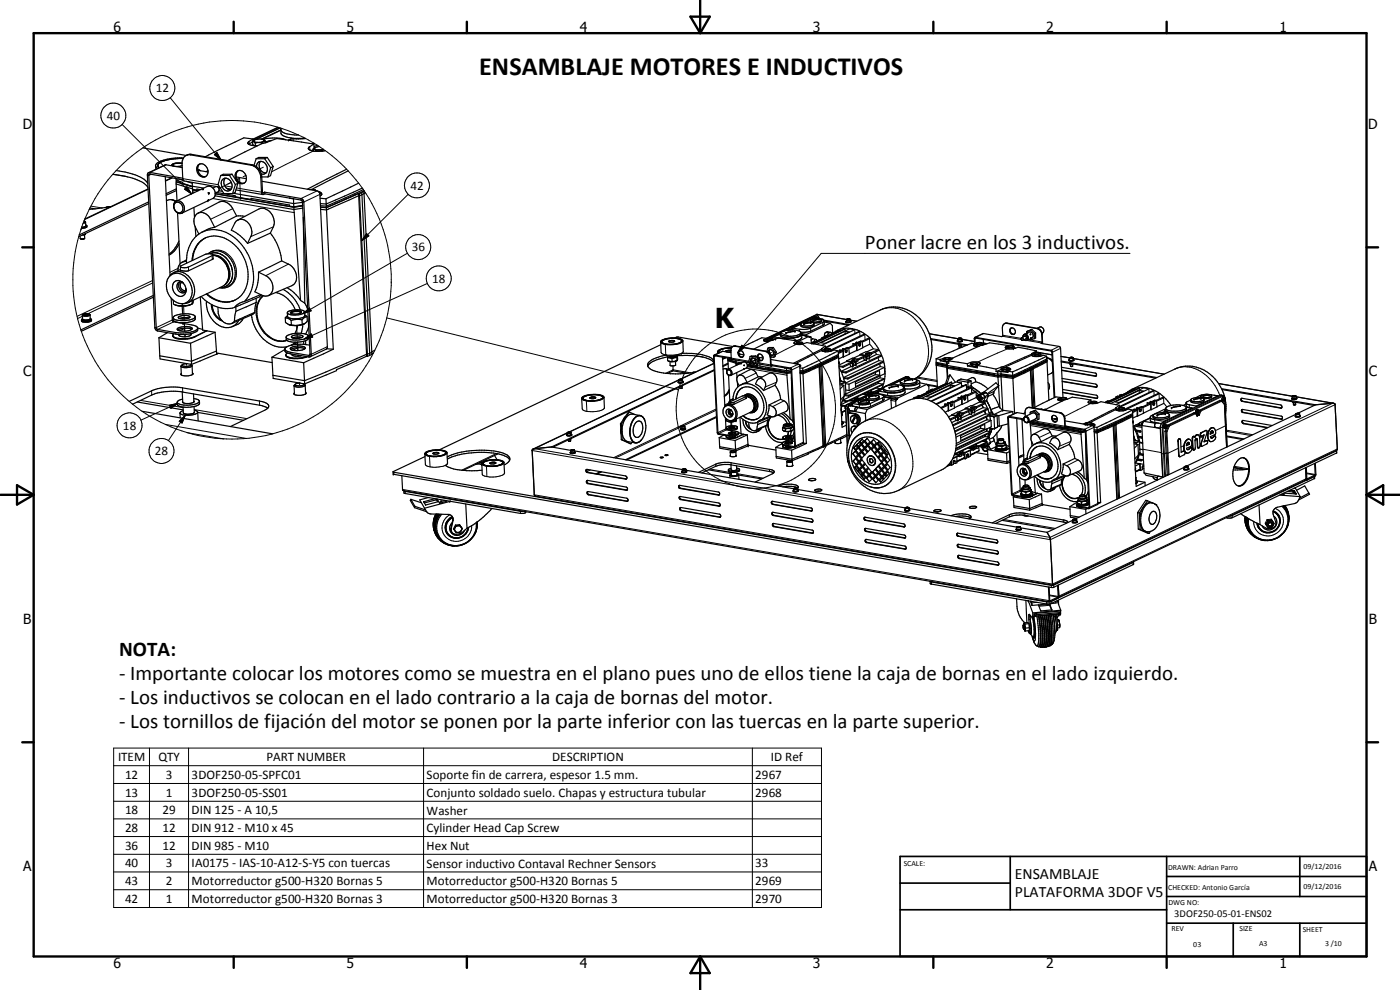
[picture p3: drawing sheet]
<svg xmlns="http://www.w3.org/2000/svg" width="420mm" height="297mm" viewBox="0 0 420 297" stroke-linecap="round" stroke-linejoin="round" font-family="sans-serif">
<defs><g id="words">
<text font-size="8.2" x="214.6" y="98.3">K</text>
<text font-size="7.9" x="143.8" y="22.4">ENSAMBLAJE MOTORES E INDUCTIVOS</text>
<g font-size="6.3">
<text x="259.6" y="74.6">Poner lacre en los 3 inductivos.</text>
<text x="35.8" y="196.8">NOTA:</text>
<text x="35.8" y="204">- Importante colocar los motores como se muestra en el plano pues uno de ellos tiene la caja de bornas en el lado izquierdo.</text>
<text x="35.8" y="211.2">- Los inductivos se colocan en el lado contrario a la caja de bornas del motor.</text>
<text x="35.8" y="218.4">- Los tornillos de fijación del motor se ponen por la parte inferior con las tuercas en la parte superior.</text>
</g>
<g font-size="4.7">
<text x="304.6" y="263.8">ENSAMBLAJE</text>
<text x="304.6" y="269.2">PLATAFORMA 3DOF V5</text>
</g>
<g font-size="4.2">
<text x="34" y="9.6">6</text>
<text x="104" y="9.6">5</text>
<text x="174" y="9.6">4</text>
<text x="244" y="9.6">3</text>
<text x="314" y="9.6">2</text>
<text x="384" y="9.6">1</text>
<text x="6.8" y="38.7">D</text>
<text x="410.6" y="38.7">D</text>
<text x="7" y="112.9">C</text>
<text x="410.8" y="112.9">C</text>
<text x="7" y="187.1">B</text>
<text x="410.8" y="187.1">B</text>
<text x="7" y="261.4">A</text>
<text x="410.8" y="261.4">A</text>
<text x="34" y="290.4">6</text>
<text x="104" y="290.4">5</text>
<text x="174" y="290.4">4</text>
<text x="244" y="290.4">3</text>
<text x="314" y="290.4">2</text>
<text x="384" y="290.4">1</text>
</g>
<g font-size="3.9">
<text x="46.7" y="27.7">12</text>
<text x="32.1" y="36">40</text>
<text x="123.2" y="56.9">42</text>
<text x="123.6" y="75.4">36</text>
<text x="129.7" y="84.8">18</text>
<text x="36.9" y="128.9">18</text>
<text x="46.5" y="136.6">28</text>
<text x="35.4" y="228.3">ITEM</text>
<text x="37.5" y="233.7">12</text>
<text x="47.5" y="228.4">QTY</text>
<text x="49.8" y="233.7">3</text>
<text x="57.5" y="233.7">3DOF250-05-SPFC01</text>
<text x="80" y="228.3">PART NUMBER</text>
<text x="128" y="233.8">Soporte fin de carrera, espesor 1.5 mm.</text>
<text x="165.7" y="228.4">DESCRIPTION</text>
<text x="226.7" y="233.7">2967</text>
<text x="231.3" y="228.5">ID Ref</text>
<text x="37.5" y="239">13</text>
<text x="49.8" y="239">1</text>
<text x="57.5" y="239">3DOF250-05-SS01</text>
<text x="128" y="239.1">Conjunto soldado suelo. Chapas y estructura tubular</text>
<text x="226.7" y="239">2968</text>
<text x="37.5" y="244.3">18</text>
<text x="48.8" y="244.3">29</text>
<text x="57.5" y="244.3">DIN 125 - A 10,5</text>
<text x="128" y="244.4">Washer</text>
<text x="37.5" y="249.6">28</text>
<text x="48.8" y="249.6">12</text>
<text x="57.5" y="249.6">DIN 912 - M10 x 45</text>
<text x="128" y="249.7">Cylinder Head Cap Screw</text>
<text x="37.5" y="254.9">36</text>
<text x="48.8" y="254.9">12</text>
<text x="57.5" y="254.9">DIN 985 - M10</text>
<text x="128" y="254.9">Hex Nut</text>
<text x="37.5" y="260.3">40</text>
<text x="49.8" y="260.3">3</text>
<text x="57.5" y="260.3">IA0175 - IAS-10-A12-S-Y5 con tuercas</text>
<text x="128" y="260.3">Sensor inductivo Contaval Rechner Sensors</text>
<text x="226.7" y="260.3">33</text>
<text x="37.5" y="265.6">43</text>
<text x="49.8" y="265.6">2</text>
<text x="57.5" y="265.6">Motorreductor g500-H320 Bornas 5</text>
<text x="128" y="265.6">Motorreductor g500-H320 Bornas 5</text>
<text x="226.7" y="265.6">2969</text>
<text x="37.5" y="270.9">42</text>
<text x="49.8" y="270.9">1</text>
<text x="57.5" y="270.9">Motorreductor g500-H320 Bornas 3</text>
<text x="128" y="270.9">Motorreductor g500-H320 Bornas 3</text>
<text x="226.7" y="270.9">2970</text>
</g>
<text font-size="3.1" x="352.4" y="275.2">3DOF250-05-01-ENS02</text>
<g font-size="2.4">
<text x="271.2" y="259.7">SCALE:</text>
<text x="350.6" y="261">DRAWN: Adrian Parro</text>
<text x="391.2" y="260.6">09/12/2016</text>
<text x="350.6" y="267.1">CHECKED: Antonio García</text>
<text x="391.2" y="266.7">09/12/2016</text>
<text x="350.6" y="271.4">DWG NO:</text>
<text x="351.6" y="279.3">REV</text>
<text x="372" y="279.4">SIZE</text>
<text x="391" y="279.6">SHEET</text>
<text x="358.1" y="284.1">03</text>
<text x="377.9" y="283.8">A3</text>
<text x="397.7" y="283.8">3 /10</text>
</g>
</g></defs>
<g fill="none" stroke="#000" stroke-width=".3">
<path d="M36.6 37.3l20.9 20.9M51.1 29.3l15.2 18.7M83.6 38.2l-7.7 3.7M84.1 38.4l-7.3 3.4M34.3 52.4l3.7 .6M44.4 56.8l-19 9.1M45.4 52.3l-1.2 .3M49.8 49.4l-4.8 2.3v.5M51.7 53.4l-2.1 1M51.9 49.1l.1 .7M54.9 53.6l10.5 1.8M56.1 56l1.4 2.2-2.1-1.4z"/>
<path d="M57.5 46.3l-.3 .2M63.8 59.6l24.5 4.2M64.3 46.4l.8-.6 1.2 2.2zM67.5 55.8l2.1 .3M68.4 55.2l1-.5-3.7 1.8M71 56.4l7.5 1.3M71.8 53.6l-1 .5 1.1-.5 .3 6.2M73.8 52.6l-.8 .4M74.7 42.4l.1 .8M75.7 49.4l-.3 .2M76 42.2h.1M78.6 53.1l-.3 .1"/>
<path d="M78.9 57.8l.2 .1M79 50.2l-1.3 .6M86.6 42h.1M87.2 41.7v.5M88 41.6v.6M93 44v1M94 45.3l-12.4 6.2M95.2 57.3l-4.9 2.3v.4M96 58.3l-4.8 2.3h-.4M122.5 58.3l-13.9 13.9M24.3 68.7h.1M24.6 68h.1"/>
<path d="M25.2 66.3l.3 .2-.5 .3M25.7 66.6l-.7 .4M27.3 61.8l3.3 .6M56 78.1l-.7 .4M63.1 76.1a4.8 4.8 0 0 1 5.8 2.6 5.1 5.1 0 0 1-1.1 7.2l-1.8 .4M63.7 76.7v1.2M63.7 75.4a5.5 5.5 0 0 1 6.9 4.1 4.9 4.9 0 0 1-1.9 6.4M63.9 76.5a5.5 5.5 0 0 1 4.2 8.5l-.7 .5M63.9 76.6l.9 .1zM64.8 76.7l.8 .3M65.6 77l.9 .5M66.5 77.5a6.3 6.3 0 0 1 2 6.4"/>
<path d="M66.5 77.5a5.9 5.9 0 0 1 2.3 5.3M69.8 62.6l-6.6 3.2M82 68.1l-6.7 2.9M86.6 79.2l-6.9 3.5M110 70.1l.7 .7-2.1 1.4zM122.2 76l-31.2 18.1M339.1 76h-92.6l-25.1 29.8M24.7 94.9l-1.4 .7M24.9 94.4l.9-.3a.73 .73 0 0 1 1.1 .4l-1.6 .2zM27 94.5l-.8 .4-1.2-.1-.3-.2M45.8 84.2l-22.7 10.7M45.8 84.9l-19.4 9.2"/>
<path d="M51.6 82.2l-.6 .2M51.7 96l-4.8 2.3-.4-.1M52.1 96.6l-4.8 2.2v.5M52.7 99.8l.1 .4M53.5 80.5l-2.5 1.2M55.1 91.9l.2 3.8v-.2M55.3 96.8l.1 2.6M56.5 80.1l.1 1.1M68.4 84.2l-.7 1M68.6 83.8l-.8 1.2M68.7 83v.4M89 97.7l.2 3.9v-.3"/>
<path d="M91 94.1l1.9-1.7 .5 .9zM116 95.4l87.6 21.5M117.4 84.6h.1M128.3 85l-36.9 16.7M234.6 99.6l-4.2 2M236 99.8v.1M237.1 98.2l-7.1 3.4M237.1 98.2h.1M237.3 98.2h.1M238.1 97.9l-.9 .1 .1 .3M238.4 99.4h.1M239.9 98.8l.1 .6"/>
<path d="M240.4 100l1.7 .3M241.3 97.1v.1M243.2 96.8v.1M243.3 98.5v.9M244.1 96.1v.1M244.2 95h.1M244.2 95l-9.3 4.5M244.2 95l.6 .1M244.4 95h-.2M244.7 95.4l.4 .1M245.6 95.8v.1M246.9 96.7v.9"/>
<path d="M247.8 99.7l.9 .2M248.2 99.6l.9 .1M252 99.1h.2v.2M253.4 98.7h.2v.5M254 95.9l-8.8-1.5-7.4 3.5M254.9 98.7l1.6 .2 .1 1.1M255.2 96.1l1.9 .3M255.2 95.9l-1.2 .1 .2-.2h.8a.57 .57 0 0 1-.9 .1M257.8 99.4l.2 .1 .1 1.4M264.3 93a9.9 9.9 0 0 1 11.9 4.7 12.6 12.6 0 0 1 .7 13.9l-1.4 1.4-1.1 .7M302.2 96.9l-.1 .1M311.4 98.5l-.2 .1"/>
<path d="M45.5 117.3v1.2M54.8 116.4l.1 1.2M55.5 100.4v.6M56 109.1v.4M58.5 101v.1M87.2 105.7v.5M89.3 102.7l.1 2.5M89.5 106.6v.3M89.9 114.9v.5M91.4 101.7l2-1.5 .4 .9zM93 106.5l-.3 .1v.5M98.2 104l-4.8 2.3-.4-.1"/>
<path d="M177.2 119.3v.2M198.4 105.7l.3 .4 1.1 .4M199.7 103.3l.1 3.2M199.8 106.5l.3 .1M200.1 106.6h.1M200.9 102.3v.3M203.7 114.1l-32.9 15.6M203.7 114l.5-.2 .6 .1-.3 .2zM204.5 106h.1M204.8 114l-.3 .2-.8-.2M205.1 105.4l-.6 .6M207.3 111.9l-5.3-.9-2.2 1"/>
<path d="M209.2 106.8l1.8 .3M214.2 109.1l-9.9 4.7M214.7 106.8l-.5 .1M216.9 105.4l-2.4 1.2v.2M217.9 107.4l-1.1 .4M218 105.2v.4M219.4 107.4l5.3 1M220 119.7l-.3 .2M220.8 103.8l-.2 .1M222.6 103.6l.8 .6-2 1.6zM223.6 118.7a2.85 2.85 0 0 1 3.1 3.9l-.5 .8-1.2 .4M223.8 119v.6"/>
<path d="M223.8 118.4a3 3 0 0 1 3.4 1.6 3 3 0 0 1-.8 3.6M223.9 110.4l12.3 2.2M224.3 118.9a2.74 2.74 0 0 1 1.8 4.1M224.3 118.9h-.3l.6 .1M224.3 119h.3M224.6 119a2.63 2.63 0 0 1 1.7 2.2M224.6 119l1.1 .9 .6 1M225.8 108.5l1 .2M226.2 108.2l.5-.2-1.8 .9M226.9 111.9l-3.3 1.6M227.4 107.7l.6-.3 .1 3.1M227.5 108.8l3.8 .7"/>
<path d="M228.9 107l-.4 .2M229.4 101.9v.3M229.9 105.4l-.2 .1M230 101.8h.1M231.3 107.2l-.1 .1M231.5 109.6h.1M231.5 105.7l-.6 .3M233 114.7l-3.4 1.4M235.3 101.6v.1M235.6 101.5v.2M236 101.5v.3M238.5 102.7v.5"/>
<path d="M239 103.3l-6.2 3.1M239.6 109.3l-2.4 1.1v.3M240 109.9l-2.4 1.1-.2-.1M240.6 100.6l2.1 .4M240.6 100.5l1.2 .3M240.6 100.4l1.4 .2M242.8 101l.4 .1M242.9 101.1l.1 .1M246.7 104.5l.1 .7M251.8 109h.1M251.8 108.6v.5M251.8 109h-.1"/>
<path d="M252 113l.3 1.3M252.3 114.2l-.3 .1M252.5 114.4l-.5 .2M253.6 114.6l-1.1 .5M253.7 114.7l-1 .5M253.8 105.1l.4 .1M253.9 118.1l-.5 .2M256.4 107.9v.6M257 119.7v.4M257.8 103.2l.5 .1M259.4 100.2l.2 1.7M260.5 106v.6"/>
<path d="M260.7 101.4l.2 .2 .1 1.7 1.1 1.3 1.4 .3 .2 .3M260.8 119v.1M261 117.8l.1 .4M262.7 118.7h.1M262.7 105.6l.3 .7 1.4 .3 .1 .2M262.8 116.4l1.4 .2M263.5 107.3l.3 .9 1.2 .2 .1 .3M263.8 114.6l-.2 .4 1.4 .2-.1 .3M264 109.2l.1 .8 1.3 .2 .1 1.9M264.2 112.8l-.1 .6 1.2 .2v.2M264.8 119.4l.1 .9M265.2 118.5l4.2 .9"/>
<path d="M265.2 119l4.1 .6M265.2 119l4 .9M265.2 119.1l2.1 .4M265.6 116l-11.2 5.3M266.4 117.8v.9M266.9 116.2v.1M267.5 119.7l1.5 .3M269.4 115.8v.1M271 115.9h.1M271.4 115.8l.1 .7M271.6 114.2v.1M271.8 113.1h.1"/>
<path d="M271.9 113.1l-6.1 2.8M271.9 113.1l.5 .1M272.1 113l-.2 .1M272.3 113.5h.1M272.3 113.5h.4M273.6 113.8v.1M275 113.4l6.3 1.1M275.4 113.2l5.8 .9M278.9 100.2l8.6 1.4M283 107.6v.3M284.3 110.5l15.2 2.7M287.5 101.7v.1"/>
<path d="M287.6 101.5l1 .1-.9 .2-.2-.2zM288.4 113.7l-1 .5M288.6 101.9l3.8 .6M288.6 101.6l-.4 .3-.7-.1M289.4 119.3l.4 .1M291.2 108.8l.1 .7M291.3 114.2l-1 .4M291.4 114.4l-.9 .5M291.5 115.6l-1 .5M291.6 115.9l-.9 .4M292.1 116.4l-.5 .2M292.3 116.5l-.7 .3"/>
<path d="M292.4 103.4v.1M292.9 101.5l-.5 .1M293 118.9h.2M293.1 118.9h.1M293.2 119h.1M293.2 119l-.2 .1M293.2 118.9v.1M293.3 119l-.2 .3M293.3 119l.3 .3M294 118.8h.1M294 118.6h.1M294 118.8l-.7 .2"/>
<path d="M294 118.6v.2M294 118.6l-.8 .3M294 118.5l-.8 .4M294.1 118.6h.1M294.1 120l.2 .3M294.1 118.8l.5 .7M294.1 118.6l.2 .1M294.3 118.7l.5 1M294.3 118.7l-.2 .1M294.4 118.1l-1.4 .6M294.6 119.6l.2 .1M294.6 119.6l-.3 .7"/>
<path d="M294.6 119.5v.1M294.7 118.2l-.8 .3M294.8 119.7l-.3 .9M295.1 103l1.1 .1M295.2 100.1l-2.4 1.1v.2M295.7 117.8l-1.7 .8M296 117.9l-1.7 .8M296.5 118.5l-1.9 1M296.6 118.9l-1.8 .8M300.4 110.2v.7M300.8 100.9l5.7 1M300.9 100.6l5.5 .9"/>
<path d="M301.9 104v.4M302.4 104.6l-9 4M307.2 102l.3 .1M308.2 102.2l4.4 .7M308.7 101.9l.4 .1M309.3 102l3.4 .6M309.8 106v.5M311.9 105.8l3.8 .7M312.8 100.3l-.2 .1M314.8 119.9h.2M317.7 119.6v.4M317.8 103.9l-2.3 1.2v.2"/>
<path d="M318.3 104.5l-2.6 1.1M318.4 106.9l2.5 .5M321 107.4l1-.1-.5 .2zM322.1 107.6l27.2 4.7M322.1 107.4l-.6 .2-.6-.2M328.9 112.8l-.2 .1M329 116.1l-.1 .1M329.2 119.5h-.2M340.2 116.8h.2v.3M341.7 116.5h.2v.5M343.2 116.4l1.6 .3v1.1M346.1 117.2l.2 .1 .1 1.3"/>
<path d="M347.6 118l.2 .2 .1 1.5M349 119.2l.3 1.8 .9 1.1M352.6 110.7a8.6 8.6 0 0 1 9.5 2 14.8 14.8 0 0 1 4 6M358.3 119.8v.1M360.2 119.5h.1M361.1 118.7v.2M362.7 118.5v.1M365.7 115.1l22.1 3.8M366.3 118.6l.5 .1M366.8 118.7l.2 .2M366.8 118.7l-17.4 8.3M366.8 118.7h.3"/>
<path d="M367 118.9h.3l.2 .4M367 118.9l-17.5 8.2M367.1 119.8h-.2l.2 .2M387.9 118.9v.1M388.9 118.9l-1 .1M388.9 118.8l-1 .1M388.9 118.8v.1M389 119.1l11 1.9-84.9 40.2-154.7-26.6 9.8-4.6M389 118.9l-.4 .2-.8-.1M42.2 120.1l12.7 2.2M49.6 127.3l24.4 4.3M50.9 121.6l2.5-.6-2.1 1.5z"/>
<path d="M53.4 121l-11.1 5.1M53.8 126.4l1.8-1.8-1 2.3zM55 123.8v.2zM55 124l.4 .2M55.4 124.2h2M55.4 124.2h2.1M55.6 124.6l-5.1 7.6M55.6 124.6l-1 2.3-.8-.5zM56 129.8l11.2 1.9M57.9 124l-.5 .2M58.3 122.9l15.8 2.7M58.3 123.6l-.2 .4"/>
<path d="M58.3 123.7l-.8 .5M77.8 120.3l.1 1.3M127.7 139.3l.4 .5 1 .3M128.9 136.9l.2 3.2M130.1 135.9l.1 .3M133.7 139.6l-2.2 .5h-2.4M144.4 138.8l.1 .6M146 139.9l.1 3.1M147.2 138.8l.1 .3M149 136.1l-10.5 5M170.2 129.9l.1 .1M170.3 129.8h1"/>
<path d="M170.3 129.8h.1M171.3 129.8h.1M171.4 129.8l-.4 .2h-.7M172.4 135.1l-.2 .2-.8-.1 .5-.3 .5 .1a.77 .77 0 0 1-1.1 .2M174.7 122.7l.5 .5 .9 .2M176 120.3l.1 3.1M181.4 122.3a1.91 1.91 0 0 1-2 1.1h-3.3M204.4 128.1l-19.7 9.3M204.4 127.9l1.1-.1-.3 .2zM204.4 127.9h.1M205.5 127.9l-.5 .2-.6-.1M214.8 139.3v.6"/>
<path d="M214.9 122.7l-30.8 14.6M214.9 123.1l-9.7 4.6M217.8 121.7l-.3 .1M217.9 128.7l-2.6 1.1M218.1 128.9l-2.4 1.2v.2M218.4 130.6v.2M218.7 120.9l-1.2 .6M219.4 138.9v.6M219.6 126.6l.1 1.8M219.7 129.1v1.2M219.8 130.9v.3M220 135.2v.2"/>
<path d="M220.3 120.7v.6M221.3 131.1v.1M226 123.2l-.3 .2M226 123.1l-.2 .2M226.1 123l-.1 .2M226.3 121.1l.1 .9M226.4 122.2l-.4 1M226.4 121.5l-.3 1.4M235.3 120.3l-3.4 1.7M235.6 133.5v.2M236.5 129.5l.1 1.8M236.6 132l.1 1.3"/>
<path d="M236.8 133.9v.2M236.9 138.1l.1 .2M238.5 133.9l-.2 .3M241.1 132.7l-2.6 1.1M252.4 122.7l.1 .1M252.4 122.8h.1M252.5 123.1h.1M252.5 122.8v.1M252.5 122.8v.3M252.7 127.2v.1M253.6 122.3h.2M253.6 122.5l.1 .1"/>
<path d="M253.8 122.6h.1M253.8 122.6l.4 8M253.8 122.6l.5 .1M254.2 130.6l.1 2.8M254.2 130.6h.7M254.3 121.3h.1M254.4 138.2h.1M254.4 138.3l.1 .1M254.4 121.3l-.5 .7-.1 .6M254.4 121.3l.5 .1M254.5 122.6l.3 .1M254.9 121.7l.3 .1"/>
<path d="M255.2 133.5a5.7 5.7 0 0 1 8.7-2.7 10.2 10.2 0 0 1 3.8 13.1 5.4 5.4 0 0 1-6.6 2.1M256 126.3l-.2 .1M256.4 125.3l-.1 .1M256.6 128.5l-.1 .1M256.7 124.1l-.2 .1M256.8 131.2a6 6 0 0 1 8.1 .5 10 10 0 0 1 2.7 12.2l-1.6 1.6-2 .8M257.2 127.5l.3-.1-.2 .2M257.6 127.1l-.2 .2M257.9 121.4v.8M258.4 120.4v.1M259.6 126.3a9.3 9.3 0 0 1 10.7 3.2 13.6 13.6 0 0 1 2.8 14l-1.5 2.2-2.1 1.5M259.9 120.1v.1"/>
<path d="M261.2 121.1l.1 .9M267.4 120.1l1.4 .3M285.3 121.3h.5M286.2 138.4l.4 .1M287.9 124.1l.1 .5M288.5 135.9l.1 .5M290.2 136.4l.4 .1M292 122.2v.5M292.6 134v.5M294 133.8l.7 .4M294.3 120.3l-.2 .2M294.3 120.3l.1 .2"/>
<path d="M294.4 120.5l-.1 .1M294.4 120.5l.1 .1M294.4 120.5h.1M294.5 120.6h.1M294.7 134.3h.1M294.7 134.2v.1M294.8 134.2l.1 .1M294.9 134.3h.1M295 134.3h.1M295.1 134.3l-.1 .1M295.1 132.2v.2M295.2 133.3l.1 .3"/>
<path d="M295.3 133.8l-.6 .4M295.3 133.6v.2M295.3 133.6h.1M295.3 133.8l.1 .1M295.3 120.2l-.8 .4M295.3 133.1l.2 .4M295.3 120.5l-.4 .2M295.4 133.6h-.1M295.4 133.9h.1M295.5 133.9l-.4 .4M295.5 133.5l-.1 .1M295.5 133.5h.1"/>
<path d="M295.5 133.5v.4M295.9 132.1l-.7 .4M296.1 120.1l-.8 .3M296.2 120.4l-.7 .3M296.7 131l-.2 .1M296.7 133.5l-1.6 .8M297.2 133l-1.7 .9M297.3 132.7l-1.8 .8M297.3 128.5l-.2 .1M297.5 123.6l-.7 .3M297.6 128.8l-.6 .3M297.6 123.8l-.7 .4"/>
<path d="M297.7 128.6l-.6 .3M297.8 124.2l-.7 .3M298.2 124.4l-.9 .5M299.1 124.6l-1 .4M299.2 124.8l-.9 .4M299.4 128.1l-.9 .5M299.6 132.8v.1M301.3 132.8l-.5 .2-1.2-.1M302 134.9v.1M302.2 134.6l-.3 .3M303 125.2l-.6 .1M305.2 123.8l-2.4 1.1v.3"/>
<path d="M308.3 137.5l-.4 .2M308.6 138.5v.5M309.1 122.2l-.2 .1M309.2 127.7l15.2 2.6M309.7 126.2l.5 .1M310.3 126.3l9.3 1.6M311.8 136.5a2.88 2.88 0 0 1 2.9 1.1 2.88 2.88 0 0 1 .2 3.1l-.7 .7-.9 .1M312.1 136.8l.1 .5M312.2 136.1a3.1 3.1 0 0 1 3.5 4l-.3 .6-.7 .7M312.2 136.7a2.66 2.66 0 0 1 2.3 1.5 2.66 2.66 0 0 1-.4 2.8M312.2 136.7a2.79 2.79 0 0 1 2.2 4.1M312.8 136.8a2.86 2.86 0 0 1 1.7 3.7"/>
<path d="M315.2 129.7l-3.3 1.6M318.2 123.8l-.2 .1M319.6 125.6h-.2M319.7 128h.2M321.3 132.5l-3.4 1.4M323.5 138l-3.3 1.7M325.7 127.3h.1M325.7 127v.3M326.8 120.4v.5M327.3 121.1l-7.8 3.9M327.9 127.7l-2.4 1.1v.3M328.3 128.2l-2.6 1.1"/>
<path d="M335 122.3l.1 .7M340 126.4h.1M340 126.4l.1 .3M340.1 126.7h.1M340.1 126.7v.1M340.3 130.8l.3 1.3M340.6 132l-.3 .1M340.8 132.1l-.5 .2M341.8 132.3l-1 .5M342 132.5l-1.1 .5M342 122.9h.5M342.1 135.8l-.4 .3"/>
<path d="M342.9 140h.4M343 134.8l5.6 1M346.1 120.9l.4 .1M346.5 125.9l.1 .9M347.4 124.5v.1M348.2 128.1h.1M348.3 128.2l.5 .1M348.6 136h.1M348.6 136.1l.6 .1M348.8 128.3h.2M348.8 128.3l.4 7.9M348.8 126.9l.6 .1"/>
<path d="M349 128.3l.5 7.9M349.2 136.2l.3 6.8M349.4 127l.1 .1M349.4 127l-.5 .6-.1 .7M349.5 136.2l.3 6.7M349.5 124.1v.1M349.5 127.1l-.3 .4-.2 .8M349.6 128.1h-.1l.1 .2M349.7 129.4h.3M349.7 129.5h.3M350 129.5h.2M350 129.5l.3 6.5"/>
<path d="M350 129.4l.2 .1M350 129.4v.1M350.2 129.5l.4 6.5M350.3 136l.3 6.4M350.3 136l-.8 .2M350.4 127.6l.4 .1M350.5 127.6h.3M350.5 123.7v.2M350.6 136l.2 6.4M350.8 127.7l.1 .1M350.8 127.7l-.8 1.7M350.8 127.6l.1 .2"/>
<path d="M350.8 127.6v.1M350.9 127.8h.1M351 127.8l-.8 1.7M351.6 122.3l.1 .1M353.5 132.4h.1M353.6 134.5l-3 1.5M353.7 136.6h.2M354.1 121.8v.1M355.2 135.3h.1M355.3 134.8h.1M355.3 133.7l-.9 .4M356.8 133l-.7 .3"/>
<path d="M356.9 121.5v.8M357.8 131.7h.1M357.8 132.5l-.2 .1M358 134.6h.1M358.1 130.9h.1M358.3 123.9l.3 .1M358.6 124l.2 .1M358.6 124l-7.8 3.6M358.8 124.1l.4 .7M358.8 124.1l-7.8 3.7M358.8 124v.1M359.1 123.6l-.1 .1 .2 .1"/>
<path d="M359.2 132h.2M359.2 131.8l-.5 .3M359.2 124.8h.2M359.2 124.6h.1M359.3 124.6l.1 .2M359.3 124.6l-.1 .2M359.3 124.8h.1M359.4 134h.1M359.4 124.8h.1M359.4 124.3l.3 .1M359.5 124.2l.3 .1M359.7 124.4h.1"/>
<path d="M359.7 124.4l-.4 .2M359.8 124.4v.1M359.8 124.3h.1M359.8 124.5h.1M359.8 124.3l-.1 .1M359.9 124.3h.1M359.9 124.6l-.5 .2M359.9 124.5v.1M359.9 123.2h.3M359.9 123.1h.3M360 124.3l-.1 .3M360 124.5h-.1"/>
<path d="M360.2 123.2l.2 .1M360.2 123.2l-.4 1.1M360.2 123.1l.1 .1M360.2 123.1v.1M360.2 123.2h.1M360.3 123.2h.1M360.4 133.2h.1M360.4 123.2v.1M360.4 123.3l-.4 1.1M360.5 129.8h.1M361.1 130.9l-1.1 .5M361.9 129.2h.1"/>
<path d="M362 132.2h.1M362.4 131.3l.1 .1M362.4 130.3l-.4 .2M364 129.6l-.7 .3M366.1 120.1l.4 .1M366.5 120.2l.1 .2M366.5 120.2l-6.3 2.9M366.5 120.2h.1M366.6 120.3v.1M366.6 120.4l.9 .9M366.6 120.4l-6.2 2.9M367.4 121.2l.1 .1"/>
<path d="M367.5 121.3h.1M367.5 121.3l.3 6.5M367.6 120.1l.3 7.3M367.8 127.8l-3 1.4M367.8 127.8l.3 6.4M367.9 127.4l.3 6.7M367.9 127.4l-.1 .1M368.1 129.4l7.3 1.3M368.1 129.1l7.9 1.3M370.4 139.9l4.4 .8M372.9 120.4h-.1M373.2 123.7l-.2 .1"/>
<path d="M373.3 127l-.1 .1M384.5 122.4l-.1 .1M384.7 125.7l-.2 .1M388.9 124.1l.8-.1 .3 .2-.8 .1zM390 124.2l-.5 .2-.6-.2M400.7 121.4l-85.5 40.5-155.5-26.7M401.1 135.3v.6M401.4 134.7l-85.5 40.6-155.6-26.8M118.2 141.7v.6M120.8 146.9l194.1 33.3M121.6 147.4l.1 .7M127.2 150.5v.2"/>
<path d="M130.9 149.9l.4 .7M131.1 149.7l.5 .8M131.2 149.7l.4 .8M132.2 149.9l.3 .5M135 154.4a4.3 4.3 0 0 0-1.2 6.8 4.3 4.3 0 0 0 6.9-.7l.7-1.3 .2-1.5M135.3 158.5l.1 .1M135.8 155.2a3.3 3.3 0 0 0-1.7 4.6M135.9 155.4a3.2 3.2 0 0 0-1.2 4.9 3.2 3.2 0 0 0 5.1-.4l.6-1.5M135.9 156.1l.1 .1M138.6 158.4l-.7-1-1.2 .1-.6 1.1M144.7 142.3l.3 .4 1.1 .3M151.4 141.9a1.83 1.83 0 0 1-1.6 1l-1.6 .2-2.1-.1"/>
<path d="M156.2 153.4v.7M176.4 141.7l-.2 .1M176.6 145l-.2 .1M176.6 140.9l-.6 .3M176.7 148.4l-.1 .1M177.2 141l-1.1 .5M187.9 143.7l-.1 .1M188.1 147l-.2 .1M188.2 150.4h-.1M204.2 146.5l-.1 .1M204.4 149.8l-.2 .1M204.5 153.2h-.1"/>
<path d="M204.8 141h.1M204.8 140.8l.9-.1 .1 .2-.8 .1zM205.8 140.9h.1M205.9 140.9l-.4 .2-.7-.1M213.1 140.7l6.4 1.1M215.8 148.5h-.2M215.9 151.8l-.1 .1M216.1 155.2h-.2M219.8 142.7l-.3-.2 .5 .3 .8-.1M220.8 142.7l-.4 .1M220.9 142.7h-.1M221.1 142.6l-.3 .1"/>
<path d="M221.2 142.1l7.9 1.4M221.2 142.5l-.1 .1zM230.9 140.8l.1 .7M232.1 151.3h-.2M232.2 154.6l-.1 .1M232.4 157.9l-.2 .1M238.2 146.7v.1M238.3 146.6h1l-.5 .2zM239.3 146.6l-.3 .3-.8-.1M243.6 153.3h-.2M243.7 156.6l-.1 .1M243.9 159.9l-.2 .1"/>
<path d="M259.9 156.1h-.2M260 159.4l-.1 .1M271.4 158l-.1 .1M272.7 152.3l-1 .1 .9 .2 .2-.2M272.7 152.3h.1M272.7 152.3l-.5 .3-.6-.2M301.3 155.9l15.4 2.6M302.9 154.4v.7M305.1 158.2l1.1-.1-.4 .2zM306.2 147.1l-2.6 1.1M306.3 158.2l-.5 .2-.7-.2M306.4 147.3l-2.4 1.2v.2"/>
<path d="M306.7 149v.2M307.1 146.6l.4 .1 1.2-.1M307.2 154.6l.9 .1M307.5 154l.1 .6M308.8 146.5l-.1 .1M308.8 146.5h.1M309.5 147.5l.3 .1M309.5 148.9v.1M309.9 148.7h.1M310 148.5l-.1 .2M314.2 141l-.2 .1M314.4 140.7l-.2 .2"/>
<path d="M319.1 156v.6M322 156l.4 .2 .7-.2M322 156h1M322 156h.1M322 156a.65 .65 0 0 1 1 0M323 156h.1M323.1 156h.1M323.9 151.9v.2M325.7 149.4l-.6 .2-1-.1M326.8 152.3l-.1 .3M329.5 151l-2.7 1.2M340.7 140.9h.1"/>
<path d="M340.7 140.5h.1M340.8 140.5h.1M340.8 140.5l-.1 .3M340.9 144.9l.1 .1M345.6 150.9a3.4 3.4 0 0 0-3 3.2 4.6 4.6 0 0 0 1.3 5.3l.3 .1M350.3 142.4h.3M350.3 142.5h.3M350.6 142.4h.1M350.6 142.4v.1M356.5 140.1a.64 .64 0 0 1-1-.1l.7-.1 .4 .2h-1.2M369.8 154.7l.1 .6M377.4 157.1l.4 1.1"/>
<path d="M382 153.6a3.2 3.2 0 0 1 .7 5.5 3.2 3.2 0 0 1-5.2-2M382 153.4l1 .6 .7 .8M382.2 156.8l-.7-1-1.2 .1-.6 1.1M382.7 152.5a4.4 4.4 0 0 1 2.1 5.5 4.4 4.4 0 0 1-5.3 2.7 4.1 4.1 0 0 1-3.3-4.2M388.1 147.6l.3 .5M388.3 147.6l.4 .6M388.4 147.2v.4M388.5 147.2v.4M389 148.2h.1M392 143.6l-74.2 35.3M392.1 142.1l2.5 .4M392.1 141.9l2.6 .5"/>
<path d="M392.2 143.6l.1 .1M394.4 143v.6M260.2 162.7l-.2 .1M271.6 161.4l-.2 .1M271.7 164.7l-.1 .1M279.6 174.6v.7M287.7 160.9h-.1M287.9 164.2l-.2 .1M288 167.5l-.1 .1M299.2 162.9h-.1M299.4 166.2h-.2M299.5 169.5l-.1 .1"/>
<path d="M315 178.7l2.5 .5M315 178.5l2.6 .4M315.5 175.6v.7M316.2 175.6l.1 .6M340 168.8l.1 .6M307.3 187.5l.1-.4 .2 .9-.1 1.1M307.4 188.8l.1 .3M307.5 189.1h.1M308.5 186.8l.3 .3 .1 2.1M309.2 185.9h-.4M309.2 184.7v.2M309.4 188.5h-.4"/>
<path d="M309.8 185.3a12.4 12.4 0 0 1 .2 5.9v-.1M310 185.3l.5 3.5-.2 2.5M310.3 191.3h.1M310.3 185.2l.5 3.8v2.2a.84 .84 0 0 1-.5 1.1l-.5-1.4M310.4 184.4h.1M311.3 180.7l-1.7 .2M314.1 180.6v.6M314.1 181.2l-2.5 .3M315 181.4l-3.3 .3M315 181.6l-3.2 .3M315.1 180.3h.1M315.5 180.4v.7"/>
<path d="M315.7 183h.1M316.1 185l.5 4.6M317.1 185.1l-.3 .1M317.4 187.7h-.4M317.7 184.2l-7.2 .7M34.1 224.5h212.4v47.8h-212.4zM34.1 229.7h212.4M34.1 235.1h212.4M44.9 224.5v47.8M56.6 224.5v47.8M127.1 224.5v47.8M225.8 224.5v47.8"/>
<path d="M34.1 240.4h212.4M34.1 245.7h212.4M34.1 251h212.4M34.1 256.3h212.4M34.1 261.6h212.4M34.1 267h212.4"/>
<circle cx="34" cy="34.7" r="3.8"/>
<circle cx="48.7" cy="26.4" r="3.8"/>
<circle cx="125.1" cy="55.6" r="3.7"/>
<circle cx="125.5" cy="74.1" r="3.8"/>
<circle cx="69.6" cy="84" r="47.8"/>
<circle cx="131.7" cy="83.5" r="3.8"/>
<circle cx="38.9" cy="127.6" r="3.7"/>
<circle cx="48.5" cy="135.3" r="3.8"/>
<circle cx="226.8" cy="122.6" r="23.9"/>
<circle cx="381.2" cy="157.2" r="1.01"/>
</g>
<g fill="none" stroke="#000" stroke-width=".35">
<path d="M83.4 38.2l-7.5 3.5M84 38.4l-7.5 3.5M84.3 38.9a1.84 1.84 0 0 0 1.8 2.2l2.5 .4 2.9-.1M84.3 39l-5.9 2.7M84.3 39l.1 .2a5.5 5.5 0 0 0 4.1 1.3h1.1M84.3 39.1l-5.7 2.7M84.4 38.5l-.1 .5M33.8 52.3l1.9 .3a14.2 14.2 0 0 1 8.5 3.4l.2 .3M34.9 51.2a15.8 15.8 0 0 1 9 3.2l.5 .6M42.8 44.4l13.1 2.3M44.4 56.7l-18.9 9M46.7 49.7l.1 1.1"/>
<path d="M47.4 49.6v.4M47.4 49.4v.2M47.4 50l.3 .3M48.9 48.4l-1 .5-.5 .7M49.6 53l1.4 29.7M49.6 48.1l-.4 .2M51.5 59.9l1.2 .6M51.5 53.3l-1.9 .9M51.8 49.7l.9 .3 2-.3M52.7 47.6l-1.1 .2a6.8 6.8 0 0 0-4.1 1.5M52.8 53.6l.1 .5 1.9 .6 .1 .3 2.8 .9M52.9 54.6l4.8 1.4"/>
<path d="M52.9 55.2l4.9 1.5M52.9 55.2l.2 5M52.9 54.6v.6M52.9 56.6l-3 1.5M53 57.1l-3.1 1.5M53 54.1v.4l4.7 1.5M53 54.5l-.1 .1M53.2 47.6h1.7M53.5 53.7l1.5 .4M53.9 47.5l-4.1 .6M54.6 49l-1.9-.1a.8 .8 0 0 0-1.1 .8h.2M54.6 49.1l-1.3-.1a1.13 1.13 0 0 0-1.5 .7"/>
<path d="M54.6 49.1l.4 5M54.7 50.3l-5.1-.9-5 2.4M54.9 53.5l-9.9-1.8-.5 .2-.3 .5 2.4 46.2 .7 .7 6.7 1.1a9.1 9.1 0 0 0 4.7-.8l.6-.5v-.7M54.9 53.9l-9.9-1.7-.3 .3 2.2 45.8 .4 .5 5.4 1 2.4 .1 1.5-.2a2.97 2.97 0 0 0 2.7-1.2M55 54.1l9.9 1.9M55.1 47.4a16.8 16.8 0 0 0-7.2 1.1 1.1 1.1 0 0 0-1.1 .8 1.1 1.1 0 0 0 .5 1.2M55.1 47.3l-.4 1-.1 .8M55.9 46.7l-.8 .6M56 54.4l1.7 .6M56.2 46.5l.6-.1 18.6 3.2a3.9 3.9 0 0 1 2.9 3.6l.2 4.7 .5 .5 .5-.2M56.2 46.5l-.3 .2M56.2 46.5l1.3-.2 18.2 3.1a3.8 3.8 0 0 1 2.9 3.7"/>
<path d="M57.7 54.7v1.2M57.7 55.9l.1 1M57.7 55.9l3.4 .5M57.8 56.9v.7M57.8 57l1.6 .2M57.8 57.6l.7 .1M57.8 57.6l.1 .4M57.8 56.9l1.3 .2v-.4l1 .2M58 56.9l1.5 .3M59.3 50.9l.5 .2M59.4 51.1l3 .5M59.8 51.1h.1"/>
<path d="M59.9 51.1l.2 .1M60 49.2a2.24 2.24 0 0 0-.4 2.5 2.24 2.24 0 0 0 2.2 1.3M60.7 56.7l.3-.1zM60.8 56.7h.1M62.4 51.2l-.6 .3M62.4 51.3v.3M62.4 51.3a1.9 1.9 0 0 0-1-1.9 1.9 1.9 0 0 0-2.1 .3 2.27 2.27 0 0 0 .1 2.3 2.27 2.27 0 0 0 2.2 1l.6-.5 .2-.9M64.5 58.7a2.12 2.12 0 0 0-2.4-2.7l-9.2 4.4M64.5 58.7l-.4 .7-9.5 4.6M64.5 58.8l23.7 4.1M64.6 58.1l23.5 4M64.6 58.2l23.6 4"/>
<path d="M64.9 56l-1 .4M64.9 56a.94 .94 0 0 1 .8 1.3M65 57.7l5.6 1v.4l4.8 .8-.1-.4 11.6 2v.3l1.3 .3M65.2 56l.7 .1M65.7 57.3l-1.1 .6M65.7 57.2l1 .2M66.2 52.7l-.8 2.7 1.8 2.7h2.6M66.7 53.9a1.89 1.89 0 0 1 2.1 0 1.89 1.89 0 0 1 .9 1.8 1.53 1.53 0 0 1-1.4 1.6 1.53 1.53 0 0 1-1.7-1.3l-.2-1zM67.6 53.5a2.22 2.22 0 0 0 1.6 3.4M68 56.5l1.4 .2M68.9 52.6l1.7 2.8M68.9 52.6l-2.7 .1"/>
<path d="M69.6 52.3l1.8 2.7M69.6 52.3l-.7 .3M69.6 52.3h-2.6l-.8 .4M70.1 58l18 3.1M70.6 55.4l-.8 2.7M70.8 57l8.1 1.4M70.9 53.1l3 .5M71.1 51.4a2.11 2.11 0 0 1 2.4 .6 2.11 2.11 0 0 1 .2 2.5 1.62 1.62 0 0 1-1.6 .6 1.62 1.62 0 0 1-1.3-1.3l-.2-1.3zM71.4 55l-.8 2.7-.8 .4M71.4 55l-.8 .4M71.5 51.2a2.22 2.22 0 0 0-.4 2.5 2.22 2.22 0 0 0 2.2 1.2M75.8 42.4v.9l.5 .4"/>
<path d="M75.8 42.5l-1.2 .8M75.9 41.7l-1.5 1.1a1.38 1.38 0 0 0 1.7 .9h1.2M75.9 41.7l-2.7-.3-11.6 5.6M75.9 41.7l.1 .5M76 42.2l.6 .7M76.2 42.1l-.2 .1M76.2 42.1l-.4 .3M76.5 41.9l-.3 .2M76.6 42.9l.1 .8M76.9 47.6h2.5M76.9 47.6l-.7 2M78.2 48.4a2.22 2.22 0 0 0 1.6 3.5"/>
<path d="M78.2 48.4l-.9 .5-.3 1.1M78.2 48.4a2.11 2.11 0 0 1 1.9 1.5 2.11 2.11 0 0 1-.7 2.3h-1M78.4 41.7l-1.9 .2M78.4 41.7l.2 .1M78.5 42.9l-1.2-.1-.7 .1M78.5 42.9v.2M78.6 53.1h1.8M78.6 53.1l.2 4.6 .2 .2 .4-.2M78.6 54.4l16.6 2.9 .7 .6M78.6 41.8l.8 .3M78.8 41.8l2-.3a11.4 11.4 0 0 1 5 .5M79.4 42.1l-.9 .8"/>
<path d="M79.4 42.1l.2 .2M79.4 57.7l10.9 1.9 .8 .6 2.3 46.1-.4 .8M79.4 47.6l1.8 2.7M79.4 57.7l.1 .5M79.5 58.2l10.8 1.8 .5 .4 2.2 46-.3 .2-5.5-.9-1-.3-.7-.5M79.6 42.3l-2.1 .5-1.7-.4M79.6 42.3l.1 .5M80.2 47.2l1.8 2.8M80.2 47.2l-.8 .4M80.2 47.2h-2.6l-.7 .4M81.2 50.3l-.8 2.8M81.5 42.2l-1.8 .4"/>
<path d="M82 50l-.8 2.7-.8 .4M82 50l-.8 .3M86.9 59.5l1.2 .1M86.9 59.4v.1M87 59.4l-.1 .1M88.1 59.6h.1M88.1 59.6v1.5M91.7 41.6l-2.1 .1a4.3 4.3 0 0 0-3.1 .3M92.9 56.9l1.6 .1M94 44.7h.3M94 44.7l.1 .6M94 44.8l-.6 .4"/>
<path d="M94.2 43.2l-1.2 .8a.58 .58 0 0 0-.4 .7 .58 .58 0 0 0 .7 .4l1.5 .3M94.2 43.2l-11.2-1.6-4.3 1.5-10.3 5.1M94.2 43.2l.1 1.2M94.3 44.7l.3 .1M94.3 43l-.6 .1M94.4 44.7l.1 .1M94.4 44.3l-.1 .4M94.5 57l.3 .2M94.5 44.8l.3 .4M94.5 57h.1M94.6 44.8l1.4 .2M94.8 45.2v.2"/>
<path d="M95.2 43.6l-.9 .4M95.5 45l-.7 .2M95.6 57.5l.9 .5 .1 .3M95.8 44l-1.2 .2-.6 .5M95.9 57.9l.7 .4M95.9 57.9l2.3 46.3-.3 .6-4.9 2.3M96 45l.7 .1M96 45l1.1-.2-.4 .3M96 59.5l1.8 .1M96.6 58.3l-.6 .5M96.7 45.1v.2M96.7 45.3l-1.9 .1"/>
<path d="M97.6 45.2l-.9 .1M97.8 59.6l.1 1.6M104 50.8l-11.8 6M104.5 51.3l-11 5.6M107.6 58.1l-9.7 4.2M107.6 58.1h.3M107.6 58.1v.6M107.6 54.9l-9.8 4.7M107.6 58.7l2.4 47.6M107.6 58.7l-9.6 4.3M107.9 58.1v.7M107.9 58.8l2.4 47.5"/>
<path d="M108.5 57.8l.1 .6M108.6 58.4l2.3 47.6M108.6 58.4l-.7 .4M108.7 56.4l-10.8 4.8M109 56.9l-11.1 4.9M109.2 57.4h-.2l.3-.1-11.4 5v-.5M109.2 57.4l-1.3 .7M109.2 57.4l.1 .7M109.3 58.1l2.3 47.6M109.3 58.1l-.7 .3M109.6 57.8l-.3 .2M24 70.9l.1 .6"/>
<path d="M24.1 71.5v.1M25.2 66.3l.5 .3v1.2l-.4 .3-.8 .1M25.3 70.4l.1 1.1M25.3 71.5l-.4 .3-.8-.2M25.4 71.5l-1.3 .1M25.6 70.1a.66 .66 0 0 1-.9 .4M25.7 67.5l.4 .2-.1 .5-1.6 .3M26.1 67.8l-.8 .4-.8 .1M27 62.4l1.4 .3M33.1 62l-1.3 .2M33.3 62l-6.6 .8M44.6 60.6l-20.8 9.9"/>
<path d="M44.7 61.1l-21.1 9.9M49.9 60.2l1.5-.3 1.4 .5M52.5 61a1.62 1.62 0 0 1 2.2 .7 1.62 1.62 0 0 1-.7 2.1 1.83 1.83 0 0 1-1.5-2.8zM52.7 60.5a2.13 2.13 0 0 0-.3 2.4 2.13 2.13 0 0 0 2.1 1.1M52.7 60.5a2.02 2.02 0 0 1 2.4 1 2.02 2.02 0 0 1-.6 2.5M53.3 63.9l.7 15.3M53.7 72.3a9.5 9.5 0 0 1-3 3.9M53.8 73.2a7.6 7.6 0 0 1-3.1 3.3M54.2 79.8l7.9-3.6a1.52 1.52 0 0 1 1.8 .4l-7.4 3.5-.9 .2a1.26 1.26 0 0 1-1.5-.4zM54.6 78.7a2.57 2.57 0 0 0-1.2 2.5M56 78.4l-1.4 .3M56 78l-1.4 .7"/>
<path d="M58.2 62.3l.2 2.9M58.6 68l.2 3M59.4 64a3.1 3.1 0 0 0-.8 4.1l1.1 2.1M59.4 64a3 3 0 0 1 3.8 1.8l1.2 2.4M59.4 64l6.3-3.3a3.3 3.3 0 0 1 4.1 1.9l1.2 2.2M60.5 69.7a9.6 9.6 0 0 1 11.2 2.8 14.3 14.3 0 0 1 2.9 16.4l-1.2 1.6M60.5 69.7a9.6 9.6 0 0 0-4.5 9.3M60.7 72a8.2 8.2 0 0 0-2.9 6.1M60.7 71.9a7.9 7.9 0 0 0-3.1 6.3M60.7 71.9a7.8 7.8 0 0 1 10.2 2.1 11.8 11.8 0 0 1 2.3 13.6l-1.2 1.5-1.6 1M61.7 71.4l-1 .6M62.3 60.2h.1"/>
<path d="M62.4 60.2l.2-.2zM62.4 60.2h.1M62.5 76.1a4.5 4.5 0 0 1 6.5 1.4 6.1 6.1 0 0 1 0 8.2l-.4 .3a4.1 4.1 0 0 1-2.7 .4M62.6 60.1h.1M63 76.1a5.2 5.2 0 0 1 6.4 3.7 4.7 4.7 0 0 1-2.1 6.3l-1.3 .2M63.7 75.4l-.4 .2M63.9 76.5v1.2l-7.3 3.5-.9 .2-1.5-.3M63.9 76.6a5.5 5.5 0 0 1 3.6 8.9l-11 5.3M64.4 68.2a9.9 9.9 0 0 0-3.9 1.5M71 64.8l2.5 .1M71 64.8l-6.6 3.4M71.4 66a3.4 3.4 0 0 1 4.2 3.9l-1.3 3.1"/>
<path d="M71.4 66l-.8 .7-1.2 2.4a12.5 12.5 0 0 1 4.9 3.9M71.4 66l6.2-3.3a3.5 3.5 0 0 1 4.4 2.5l.3 1.7-1.2 3M81.1 69.9l-6.8 3.1M81.1 69.9a15.9 15.9 0 0 1 3.4 8.4M84.5 78.3l2.1 .9a4.1 4.1 0 0 1 1.6 6.1l-7.7 3.4M84.5 78.3l-6.9 3.4M88.1 62.1l2.7-.4-2.6 .5M88.1 62.1h.1M88.1 61.1l.1 1M88.2 62.2v.7M88.2 62.9l2 27.3M90.8 60.7l-2.7 .4"/>
<path d="M90.8 61.6l-2.6 .5M90.9 62.4l-2.7 .5M91 65.2l.5 25.8M96.2 61.7l1.7 .1M96.2 61.1l1.7 .1M96.2 62.1l1.7 .2M96.2 62.8l1.8 .2M97.9 61.2v.6M97.9 62.3l.1 .7M98 63l2 41.8M24.7 95.8l-.2 .2M24.7 95.8h.1"/>
<path d="M24.7 95.8l.4 .3h1M24.8 95.6a.59 .59 0 0 0 .1 .7 .59 .59 0 0 0 .7 .1M25.4 94.4v.1M25.9 94.3l.5 .1v.1h-1.1l.1-.1M25.9 94.3l-.5 .1M25.9 94.3v.3M26.7 95.9l-.5 .2M26.7 95.9h.1M26.8 95.9l.2 .3-.9 .2M26.8 95.9h.1M26.9 95.9h-.2M26.9 95.9l.1 .2"/>
<path d="M26.9 96.1h.1M27 94.4l-.1-.1a2.04 2.04 0 0 0-2.2 .3l.2 1.3h1.9M27 94.5l.1 1.3-.2 .1M27 94.4v.1M27.1 95.5l.1 .1M27.2 95.7l.3 .2M27.2 95.6l-.2 .5M27.2 95.7l-.3 .2M27.5 95.9v.4l-.3 .1-.9 .3-1.4-.1-.4-.2v-.4M27.5 95.9l-1.3 .5h-1.3l-.4-.3M46 88.6l-21.7 10.4M46 89.2l-21.6 10.2"/>
<path d="M50.2 99.8l-2.5 1.5M51.4 89.5l.5 6.9 6.4 1.3 .6 .2 .4 .6M52 95.1a5 5 0 0 1 3.2-1h1.3a2.03 2.03 0 0 1 2.1 1.1 4.4 4.4 0 0 1-3.1 1h-1.3a2.56 2.56 0 0 1-2.3-.8zM52 90.1l.1 1.1 1.1 .5M52.2 81.8l-1.4 1.2M52.2 81.8a4.5 4.5 0 0 1 5.7 3.1 4.4 4.4 0 0 1-1.4 5.9M52.8 91.6l1.9 .1M54 84.5a1.9 1.9 0 0 0-.2 2.1 1.9 1.9 0 0 0 1.7 1M54.1 80l.1 1.1M54.1 80.9l-1.9 .9M54.2 81.1h.1M54.5 84.6h.1"/>
<path d="M54.6 84.6a1.48 1.48 0 0 0-.4 1.7 1.48 1.48 0 0 0 1.6 .9M54.6 84.6l.3 .3M54.6 84.6a1.84 1.84 0 0 0-2.4 .1 1.84 1.84 0 0 0-.2 2.4 2 2 0 0 0 1.5 1.7 2 2 0 0 0 2.2-.9l.1-.7M54.6 84.6a1.29 1.29 0 0 0-1.4 .5 1.29 1.29 0 0 0 0 1.5 1.42 1.42 0 0 0 1.1 1.2 1.42 1.42 0 0 0 1.5-.5M54.7 91.9l.1 2.3M54.7 91.1v.6M54.9 95.3v.4M54.9 96.8v.2M54.9 84.9l.7 .9 .2 1.1M54.9 84.9l.1 .1M55.6 98.5l-1.6 .7M55.8 86.6v.3"/>
<path d="M55.8 86.9v.4M55.8 87v.1M56.5 90.8a5.1 5.1 0 0 1-6.5-5.9 3.3 3.3 0 0 1 2.5-2.9 3.3 3.3 0 0 1 3.5 1.4 5.2 5.2 0 0 1 .4 7.1l-1.5 .6M56.7 95.4l-1.4 .3-1.4-.2M56.7 95.4l-1.8-.1-1 .2M56.7 95.4l.3-.3-.4-.3-1.7-.1a.99 .99 0 0 0-1.3 .7l.3 .1M57.6 98.8a4.7 4.7 0 0 0-3.4-.2l-.9 .4M57.6 98.8l-1.8 .6-2.4-.3M57.6 98.8l.1-.2a4.2 4.2 0 0 0-4.5 0l.2 .5M57.6 90.3l.1 .8M57.7 91.1l-1.5 .6h-1.5M57.7 91.1l-2 .7-2.2-.1"/>
<path d="M58 90.1l-.3 1M58.6 95a1.21 1.21 0 0 1-1.2 1.5 7.4 7.4 0 0 1-5.2-.1l-.3-1.1M59.3 98.4l1.5 .4M60.1 89.1l.7 10 1.2 .1M60.4 88.9a9.9 9.9 0 0 0 10 3.3M61.9 88.2a8.1 8.1 0 0 0 7.5 2.2M62 90.4a7.5 7.5 0 0 0 5.6 7.9 4 4 0 0 0 4.1-2.2M62 99.2l-3.5 1.8a7.7 7.7 0 0 1-6.6-.1v-.4l.3-.3M62 99.3l-4.5 2.2-3.5 .3a1.94 1.94 0 0 1-2.2-1.1M62 99.2v.1M62 99.3l2.5 .4M62.1 88.1a8.6 8.6 0 0 0 6.8 2.5"/>
<path d="M63.4 91.4a5.3 5.3 0 0 0 3.3 5M63.7 91.4a5.4 5.4 0 0 0 2.8 4.7M64.5 99.7l-7.3 3.3M64.5 99.7l.5 5.6M65.4 92.2a4.2 4.2 0 0 0 3.2 5l1-.2 .7-.6M68.7 85.9l-.3 .2M70 90.3l-.7 .2M70.6 90l-.7 .3M70.8 92.1v1.3M70.8 93.4l-.5 3M73 95.5l-.5 .9a5.2 5.2 0 0 1-2.9 1.6M73.4 90.5l-1.9 .7-1.1 1"/>
<path d="M75.5 94.5a10.6 10.6 0 0 0 8.9 9.7l1.7-.1M76.4 93.7l-6.1 2.7M76.4 93.7l-.9 .8-6 2.6M76.9 89.5v1.2M76.9 90.7l-.5 3M76.9 90.7l-6.1 2.7M77.6 81.7a7.2 7.2 0 0 1 3.4 2 3.2 3.2 0 0 1-.6 5.1l-1.4-.1M77.6 81.7l-.4 3.8-.7 2 2.5 1.2M78.2 88.4l-4.8 2.1M78.4 88.5l-.5 .6-7.5 3.1M78.9 88.7a7.9 7.9 0 0 0-.4 10.1 6.7 6.7 0 0 0 7.6 3.3 6.9 6.9 0 0 1-7.9-4.2 7.7 7.7 0 0 1 .8-9.2M82.7 87.8a8.5 8.5 0 0 1 5.9 5.2"/>
<path d="M85 86.8a11.2 11.2 0 0 1 5.2 6.2M85.6 95.4l.9 .1 .9 .6M85.6 95.4l.1 1.3 .9 .6 .8 .2M86.1 86.3a11.5 11.5 0 0 1 4.1 3.9M86.3 94.7l-.7 .7M87.4 96.1v1.4M87.4 93.5a2.92 2.92 0 0 1 3.1 .2l-.8 .4-1.5 .1-1-.3zM89.3 97.7l-.8 2.4M90.1 94l.1-.3-.4-.2h-1.3l-1 .3 .1 .3M90.2 90.2l1.3 .8M90.6 96l-1.6-.2-1.6 .3M90.6 96l.1 1.3"/>
<path d="M90.7 97.3h.2M90.7 97.3l-2 .4-1.3-.2M90.9 97.4l-.5 2.6M90.9 97.3l-2.1 .4-2.2-.3M91.2 97.2l-.3 .1M91.4 97.2h-.2M91.4 93.6v.1a5 5 0 0 1-5.1 .3l-.1-.1M91.4 93.6l.1 1.2a5 5 0 0 1-5.1 .4l-.2-1.3M91.4 93.6a2.75 2.75 0 0 0-2.5-.7l-2 .4-.7 .6M91.5 94.5l.6 .5M91.5 91l.9 2M92.1 95l-.7 .2-.8 .8"/>
<path d="M92.1 95l.1 1.4-1.1 .8M92.6 98l-.9 2.2M235.9 99.9l2.7-.5zM236.5 99.1a4.7 4.7 0 0 1 3.8 .6 1.27 1.27 0 0 1-1.4 1l-2.5 .2a2.7 2.7 0 0 1-2.3-.8M236.5 99.1h-.3a2.29 2.29 0 0 0-2.1 1M237.1 98.1l-7.1 3.4M237.1 98.1v.2M237.2 98l-.1 .1M237.4 98.1h.2M237.5 98l-.1 .1M237.5 98v.1M237.7 98h-.2"/>
<path d="M237.7 98h.2M237.7 98l.1 .1M237.9 98.4v.4M237.9 98.7l-.8 .3M237.9 98.8v.2M237.9 98.8l-.3 .2M238.1 97.9l-.9 .1M238.6 99.4h.1M240.3 97.2l-3.9 1.9M240.4 99.8v.7l-.5 .3-1.6 .5M240.4 99.9l.2 .4M241.2 97.2h.1"/>
<path d="M243.2 96.8h.1M243.2 96.8l-2 .4M243.2 96.8l.2 .1-2.2 .3M243.2 96.2l.2 .4M244 96.1v.1M244 96.1h.1M244 96.2h.1M244.2 96.9a4.3 4.3 0 0 0-3.9 .3M244.2 96.9l.1 .1a1 1 0 0 1-1.3 1.2l-1 .1a1.85 1.85 0 0 1-1.7-.6v-.5M244.3 97.2a3.9 3.9 0 0 1-4 .1l-2.4 1.1M244.7 95.4l.2-.1zM244.9 95.3l.2 .1"/>
<path d="M244.9 95.4l2 .4M245 95.1l-3.6 1.6M245 95.1l.4 .4M245 95.5h.1M245 95.1l-.8-.1-13.9 6.6M245.2 94.3l.7 1.3M245.2 94.3l8.8 1.5M245.2 94.3l-7.6 3.6M245.8 95.8l-1.7 .3M245.8 95.8h.1M245.8 95.8l-1.7 .4M246.6 96a1.22 1.22 0 0 1-1.6 .9h-.9"/>
<path d="M246.6 96.1a2.93 2.93 0 0 0-3.4 .1M246.6 96.1h-.1a3.5 3.5 0 0 1-3.3 .1M246.7 95.8l.4 .2M247.2 96.1l7.8 1.3M247.2 96.1l.1 .2M247.2 96.1l-2.9-.7-2.8 1.3M247.3 96.3l7.3 1.3M247.3 96.3l-.4 .4-4.5 2-2.5 .1-2-.4M247.3 96.3l.1 .9-.3 .3-4 1.9-1.3 .3h-1.5M247.3 96.6l1.9 .4M249.2 97l-7.1 3.3-.2 .5M249.2 97l.6 .7 .1 2.3"/>
<path d="M249.3 99.7l-1-.1a.89 .89 0 0 0-.8 .5 .89 .89 0 0 0 .2 1v-.3M249.3 99.7l.2 .5M249.3 99.7l-.6 .3-.3 .6M251.3 99.1l13-6.1a10.8 10.8 0 0 1 13.9 5.5 11 11 0 0 1-3.8 15.2M252 99.1l-8.4 3.9M252.2 99.1l-8.5 3.9M253.4 98.7l-9.3 4.5M253.6 99.4v.8M253.6 98.7l-9.3 4.5M254 96.4l-.1 .1M254.1 95.8h1l.1 .7-1.1 .1zM254.2 97.5v.3"/>
<path d="M254.6 95.8l.2 .1h-.5M254.6 95.8l-.3 .1M254.6 95.8v.1M254.9 98.7l-9.8 4.6M255.2 96.1l1.9 .3M255.2 96.3l.1 .1M255.3 96.4h.1M255.3 96.5l-.5 .2-.9-.2M255.3 96.4v.3l-.5 .1h-.7l-.2-.3M256.5 98.9l-9.9 4.7M257.8 99.4l-10 4.8M258 99.5l-10.2 4.9"/>
<path d="M301.4 97.1l.8-.2 9.2 1.6a2.05 2.05 0 0 1 1.4 1.8l-.1 2.8M301.4 97.1l-.5 .7v2.9l-.3 .3-5.6-.9-2.4 1.1M301.6 97l-.1 .1M301.7 97l9.5 1.6a1.84 1.84 0 0 1 1.4 1.8l.1 2.3-.2 .3 5.3 .9 .4 .3 .8 15.1M303.2 98.6a.94 .94 0 0 1 1.4 .5 .94 .94 0 0 1-.8 1.2 1.18 1.18 0 0 1-.6-1.7zM303.5 98.4a1.07 1.07 0 0 0-.2 1.3 1.07 1.07 0 0 0 1.1 .5M308.1 99.5v.5M308.3 99.9h.1M308.4 99.9h-.1M309.3 99l-1.2 .5M309.3 99l1.1 1.1M309.7 98.8l-1.6 .7"/>
<path d="M309.7 98.8l-.4 .2M309.7 98.8l1.1 1.1M310.8 99.9v1.5l-.4 .2M310.8 99.9l-.4 .2M311.2 98.5l.8-.4a1.01 1.01 0 0 1 1.2 .7 1.01 1.01 0 0 1-.5 1.2M47.7 101.3l9.5 1.7M47.7 101.3l.3 5.5M48 106.8l9.5 1.6M48 106.8v.9l9.5 1.6M54.3 109.9l.1 2.6M54.7 109.5l-.4 .4M54.7 117.6l.2 3.2"/>
<path d="M54.8 119.8a1.74 1.74 0 0 0-1.6 .9M56.2 109.1l-1.5 .4M57.2 100.1l.1 .1a.8 .8 0 0 1-1 .8 2.32 2.32 0 0 1-2.6-.5l.1-.1M57.2 103l.3 5.4M57.2 109.3h.1M57.2 109.3l.4 .3a2.29 2.29 0 0 1-2.7 .6l-.6-.3M57.3 109.3a1.93 1.93 0 0 1-2.5 .5l-.1-.3M57.5 108.4v.9M57.6 109.7l.2 2.7M57.7 111.9l.2 .3-.5 .4-2 .2a.86 .86 0 0 1-1.1-.6l.1-.1M58.1 118.2l.1 2.4M58.1 119.6a1.69 1.69 0 0 1 1.7 .8"/>
<path d="M65 105.3l-7.5 3.1M65 105.3v1M65 106.3h.1M65 106.3l-7.5 3M65.1 106.3l-.1-.4 16.7 2.9M65.6 106l-.5 .3M81.6 107.2l.3 5.4M81.6 107.2l9.5 1.6M81.9 112.6l.1 .9 9.4 1.7M81.9 112.6l9.5 1.6M85.5 104.8a1.24 1.24 0 0 0 1.4 1.3l6.1 1M85.5 104.7v.2"/>
<path d="M85.5 104.9l-3.9 2.3M85.8 106.6a2.73 2.73 0 0 0 2.4 .8l2.7-.1 1.1-.3M86.3 105.9a.72 .72 0 0 0-.5 .8 .72 .72 0 0 0 .8 .6 8.5 8.5 0 0 0 5 0l.6-.2M87.2 104.4a4.1 4.1 0 0 1 4.4 0 4.1 4.1 0 0 1-3.9 .7l-.5-.3zM87.3 103.6a2.24 2.24 0 0 0-1.8 1.1M87.7 106.3a.9 .9 0 0 0 1.2 .6l1.6-.2M88.3 115.7l.1 2.7M88.6 102.7l-1.3 .9M89.4 102.7l-2 .9M89.5 104.3l-1.6 .8M89.9 101.1l-.3 .4M90.1 114.9l-1.3 .2-.5 .6"/>
<path d="M90.6 101.3l-1.1-.2-1.7 .3M90.6 101.3l.3-.2a.78 .78 0 0 0-1.1-.6h-1a.98 .98 0 0 0-1.3 .8l.8 .2h1.3M90.6 101.3l-1 .2M91.1 115.1l.2 .2a2.5 2.5 0 0 1-2.8 .2l.1-.2M91.1 102.4l.1 .9M91.1 103.3h-1.9l-1.9 .3M91.1 108.8l.3 5.4M91.1 103.3l1.8 .2M91.2 115.2l.4 .3a2.49 2.49 0 0 1-3.2 .5l-.1-.3M91.4 114.2v1M91.5 104.6a5 5 0 0 0-3.9 0l-.3 .3M91.6 115.6l.1 2.6"/>
<path d="M91.7 117.7l.1 .2a.86 .86 0 0 1-1.1 .6h-2.1l-.4-.3 .1-.3M91.7 102.2v1.2M92.5 100.8l-.1 1a7.1 7.1 0 0 1-5.5 .7l-1-.6v-.9a6.8 6.8 0 0 1 5.3-.9 .91 .91 0 0 1 1.2 1l-.6 .4a9.3 9.3 0 0 1-4.8 .4l-.8-.3-.3-.4M98.1 104.6l1.9 .2M100 104.8l-8.9 4M110 106.9h.3M110 106.9l-9 4v.3l-9.6 4M110 106.3v.6M110 106.3l-18.6 7.9M110.3 106.3v.6M110.9 106.6l-.6 .3M110.9 106v.6"/>
<path d="M110.9 106l-.6 .3M111.6 105.7v.6l-.7 .3M111.6 105.7l-.7 .3M112.1 106l-.5 .2M112.5 105.1l-.9 .4M174.6 119.5l.1 3.2M174.9 119.5l.3 .3M175 119.4l-.1 .1M175.1 119.8l1.1 .4M175.2 119.1l-.2 .2M175.2 119.9l1.7 .4M176.1 118.7l-.9 .3"/>
<path d="M176.3 118.6l-1 .4-.4 .5M176.7 118.6l-.5 .1M177.2 119.3l-.1 .1M177.6 119.1l-.5 .3M177.6 119.2h.9l.3 .2M177.6 119.2l-.4 .1M177.6 119.1h.6l.6 .2M177.7 118.4l-.8 .1M178.1 118.4l2.5 .4M178.3 118.4l-1.7 .2M178.5 118.4h.4M178.8 119.4h-.1a1.56 1.56 0 0 1-1.6 0"/>
<path d="M179.3 118.5l1.2 .2 .4 .5M180.6 119.7l-1.1 .4M180.7 118.9l.2 .2M180.8 119.5l-.1 .1M180.9 119.1v.2M180.9 119.2l-.4 .5-1.6 .5M181.3 119.2a1.99 1.99 0 0 1-2 1 7.3 7.3 0 0 1-4.6-.4l-.1-.3M181.3 119.2a4.2 4.2 0 0 0-3.5-.8l-1.3 .1a2.17 2.17 0 0 0-1.9 1M181.3 119.2l.1 3.1M198.3 102.6l.1 3.1M198.3 103.4l-66.5 31.6M198.4 102.2a7.2 7.2 0 0 1 4.7-.7 1.68 1.68 0 0 1 1.8 .9 4 4 0 0 1-3.2 1l-2-.1a1.07 1.07 0 0 1-1.4-.9z"/>
<path d="M198.6 102.6l.1 .2M198.6 102.4v.3M198.7 102.7l1.5 .6M198.7 102.3l-.1 .3M198.8 102.9l.1 .1M199 103l.8 .3M199.3 101.9l-.5 .3M199.5 101.9l-.8 .5M199.7 101.8l3.1-.3 1.4 .4M200 103.3h.8M200.3 107.1a8.3 8.3 0 0 0-5.9 2.8M200.4 107.1v1.1l.7 .3"/>
<path d="M200.4 107.1l1.3 .5M200.6 108.3l1.4 .2M200.7 102.5l.8 .2 .9-.2M200.7 102.5l.1 .1M201 107a23.3 23.3 0 0 1 12.3 .9l.9 .9M201 107l-.7 .1M201.1 107.3l-.7 .1M201.1 108.5v1.1M201.1 109.6h.1M201.2 107.3h-.1M201.4 101.5l-2 .4M201.6 101.5h.8"/>
<path d="M201.7 107.6v.9M201.9 111.3l-1.6 .8M201.9 111.3l4.3 .7M202 109.8l-.1 1.5M202.2 103.3h-.8M202.3 102.2h-.8l-.8 .3M202.3 102.2l.1 .1M202.3 102.3l-1.1-.1-.5 .3M202.3 102.3l.1 .2M202.4 102.4v.1M202.6 101.4l1-.3 16.4 2.9M202.6 101.5l.4 .1a1.83 1.83 0 0 1 1.6 .7"/>
<path d="M202.7 108.4l.1 1.1M202.8 109.6l-.6 .2-1.1-.2M202.8 103.2l-2.2 .1M202.8 109.5v.1M203.1 107.3l-1.4 .3M203.1 107.3l.1 .9M203.1 103.1l-.5 .2M203.2 106.7l-1.3 .4-1-.1 .2 .3M203.2 108.2l-.9 .3M203.2 107l-1.5 .4-.5-.1-.2-.3M203.2 107l-.1 .3M203.3 108.1l-.1 .1"/>
<path d="M203.3 106.8l-.1 .2M203.3 106.7v.1M203.3 106.8l-.1 1.4-.7 .3h-1.4M203.5 103l-.5 .2M203.7 114l-33 15.7M203.9 102.9l-.6 .2M204 113.9h.5zM204 116.1l.1 .4h.4M204.1 116.5h.1M204.2 102.7l-.2 .1M204.3 113.8v.2M204.4 102l.1 .1"/>
<path d="M204.6 116.5h.1M204.6 116.5h-.1M204.6 102.2l-.2 .4M204.6 102.3l-.8 .7M204.7 115.9l-.1 .6M204.7 116.5h-.2M204.8 115.7l-.4 .3M204.9 114.4l.2 .3-.6 .2-.9-.1 .1-.3M204.9 102.2l.2 3.2M205.1 114.6l-1.2 .2-.2-.8 .3-.2h.8l.1 .8h-1.4M208.6 111.7l-.7 .1M214.2 108.2a7.4 7.4 0 0 0-5.3-2l-.7-.1a18.5 18.5 0 0 0-6.2 .5 11.3 11.3 0 0 0-6.4 1.4 1.5 1.5 0 0 0-1.2 1.4 1.5 1.5 0 0 0 1.1 1.5l2.4 .8 1.9 .3a29.8 29.8 0 0 0 8.9-.4"/>
<path d="M214.2 109l-10 4.8M214.3 111.2l-48.4 23M214.3 111l-48.8 23.1M215.3 105.5l.4 .4M215.3 105.5l.1 .5M215.7 105.5l.2 .3M215.8 105.2l-.1 .3M216.5 104.8l-.7 .4M216.8 104.7l-.3 .1M216.8 107.2l.7 14.8M217.1 104.6l-.3 .1M217.1 104.6l-.6 .2"/>
<path d="M217.8 107.3l-1 .4M217.9 105.5h1.5M217.9 104.5l-.8 .1M217.9 105.3v.2M218 110.7h-1M218 110.7l.4 .2M218 110.7l.3 .2M218 105.2h1.4l-1.5 .1v.2M218.1 111.5a.65 .65 0 0 1 .6-.5 .65 .65 0 0 1 .7 .5v.8l-.4 .3-.4-.1M218.1 111.9l.1 .2M218.1 111.9l.4 .5M218.3 112.3l.2 .2"/>
<path d="M218.3 110.9l-.2 .4v.6M218.4 107.4v.3l1 .3v.2l1.5 .4-2.4-.7M218.5 109l-1.6 .7M218.5 110.8l-.2 .1M218.5 112.4l.1 .1M218.5 110.8l4.6-2.2a1.04 1.04 0 0 1 1.1 .6 1.04 1.04 0 0 1-.3 1.2l-4.6 2.2M218.5 108.2l2.4 .8M218.5 108.2l.1 2.6M218.5 107.9l2.4 .8M218.5 109.2l-1.6 .8M218.5 112.5l.8 .1M218.5 107.7v.5"/>
<path d="M218.5 107.9h.1M218.6 110.8a1.05 1.05 0 0 1 1 .7 1.05 1.05 0 0 1-.3 1.1M218.6 110.8h-.1M218.6 112.6l.4 7.6M218.8 107.5l.7 .2M218.9 116.8l-.4 .8-1.1 1.2M218.9 117.2l-.7 1.1-.8 .6M219.4 105.8l-2.7-.4-2.4 1.2M219.4 107.4l-4.9-.8-.3 .2 1.1 23 .4 .5 2.7 .5a3.6 3.6 0 0 0 3.3-.7v-.2M219.5 107.6l-5-.8-.2 .1 1.2 23 2.9 .7a4.8 4.8 0 0 0 3.1-.5l.2-.2-.3-.3-3.5-.8-.2-3.4M219.5 107.6l.2 .2 4.8 .8M219.5 104.4l-2.4 .2"/>
<path d="M219.5 104.4a4.9 4.9 0 0 0-4.1 1l-.1 .1M220 104l-.6 .9 .1 2.7M220 104l.8-.2 9.1 1.6a2.03 2.03 0 0 1 1.4 1.8M220 104l.6-.1 9.1 1.6a1.92 1.92 0 0 1 1.5 1.8l.1 2.2 .2 .4M220 119.8a1.24 1.24 0 0 0-1.3 1.4M220 107.9l.9 .2M220 119.6l-.7 .4M220.9 108.6v.5M220.9 108.6l1.7 .3M220.9 108v.6M220.9 109.1v.5M220.9 109.5h.3"/>
<path d="M220.9 109.1l.8 .2M220.9 109.1h1.2M221 109.1l.8 .2M221.1 111.8l.1 1.5M221.2 113.3a1.27 1.27 0 0 1 1.3-.8 1.27 1.27 0 0 1 1.1 1l.6 1.3M221.2 113.3l.1 1.4M221.3 114.7l.6 1M221.3 114.7l.1 1.4M221.7 106.1l.4 .2M221.7 106.2l1.5 .3M221.7 112.6l3.2-1.6a1.64 1.64 0 0 1 2 .9l.6 1.2M221.9 105.4a1.01 1.01 0 0 1 1.2 .5 1.01 1.01 0 0 1-.4 1.3"/>
<path d="M221.9 105.3a1.1 1.1 0 0 0-.3 1.2 1.1 1.1 0 0 0 1.1 .7M221.9 105.4a1.23 1.23 0 0 0 .8 1.8M222.2 116.8l-1 1.5-.3 1.4M222.4 109h.1zM222.8 116.3a5.1 5.1 0 0 1 6.3 4.3 4.1 4.1 0 0 1-2.2 5.2M222.9 116.3l-1.4 1.2-.7 2.3M223.2 106.3l-.3 .1M223.3 118.7a2.64 2.64 0 0 1 3.9 2.2 2.38 2.38 0 0 1-1 2.8M223.3 110.7h-.1M223.3 109.6v.1zM223.3 110.7h.1M223.6 118.7a2.87 2.87 0 0 1 3.1 3.9l-.5 .8-1.2 .4"/>
<path d="M223.8 118.4h-.1M223.9 119l-3.7 1.8-1.1-.2M223.9 119.5l-3.8 1.8-1-.1v-.6M224 119a2.67 2.67 0 0 1 2.2 1.8 2.67 2.67 0 0 1-.8 2.8l-5.2 2.5M224 118.9l-.2-.2-1.1 .1-3.6 1.8M224 118.9l-.1 .1M224 118.9v.6M224 119.5h-.1M224.2 114.8l-1.9 .7M224.3 110l11.8 2.1M224.3 109.7l11.8 2.1M224.5 108.6l-.5 .3"/>
<path d="M224.5 108.6l.4 .5-.6 .5M224.5 109.5l11.6 2.2M224.6 108.7h.3M224.9 109.3h.5M225.1 107l-.4 1.3 .9 1.4h1.3M225.1 107h1.3M225.3 107.7a.91 .91 0 0 1 1.4 .3 .91 .91 0 0 1-.6 1.3 1.15 1.15 0 0 1-.8-1.6zM225.8 107.4a1.13 1.13 0 0 0 .8 1.7M226 108.9l.7 .1M226.4 107l.9 1.3M226.9 106.8l-1.8 .2M226.9 106.8l.8 1.4"/>
<path d="M226.9 106.8l-.5 .2M227 109.6l9.1 1.6M227.3 108.3l-.4 1.4M227.4 109.1l4.1 .8M227.5 107.2l.4 .7 .6 .3M227.5 107.2l1.5 .2M227.5 113.1h1.3M227.5 113.1l-3.3 1.7M227.7 113.7l3.1-1.7a1.96 1.96 0 0 1 2.2 2.7l-.4 .9M227.7 108.2l-.4 1.3-.4 .2M227.7 108.2l-.4 .1M227.7 113.7l-.3 .3-.7 1.2 1.3 .8 1.1 1.2"/>
<path d="M227.7 113.7a1.6 1.6 0 0 1 2.1 1.4v.8l-.7 1.3M227.8 106.2a1.11 1.11 0 0 0-.4 1.3 1.11 1.11 0 0 0 1.1 .7M227.8 106.2a1.1 1.1 0 0 1 1.1 .7 1.1 1.1 0 0 1-.4 1.3M227.8 106.3l-.3 .3v.6M229.2 102.2l.1 .1M229.2 102.1v.1M229.3 102h-.1M229.3 102.3l1.4 .2M229.9 101.9h.1M229.9 101.9l.3 .6M229.9 101.9l-.6 .4M230 101.5l-1.4-.2-5.8 2.9"/>
<path d="M230 101.5l-.8 .6M230 101.5v.3M230 101.8v.1M230 101.9l.3 .2M230.1 101.7l-.2 .2M230.1 101.7l-.1 .1M230.2 102h.4M230.3 102.1v.4M230.5 104.5l-.3 1M230.5 105.7l.1-.5a.96 .96 0 0 1 1.3 .1 .96 .96 0 0 1 0 1.3M230.6 102h.4M230.6 102l-.3 .1"/>
<path d="M231 102l.3 .1M231.1 104.9a1.13 1.13 0 0 0 .8 1.7M231.3 102.1v.1M231.3 107.2l.2 2.4 .2-.1M231.3 107.2h.9M231.3 101.5l-1.3 .2M231.3 107.9l8.3 1.4 .7 .6M231.3 101.5l.4 .3M231.4 101.6l2.1-.3 1.4 .3M231.4 109.5l.1 .1M231.6 101.9l-.6 .1M231.6 101.9l-.3 .2"/>
<path d="M231.6 101.6l.1 .1M231.7 101.8l-.1 .1M231.7 104.4l.9 1.4M231.7 104.4l-1.2 .1M231.7 109.5l5.5 .9 .4 .6 1.1 22.9-.4 .3-3.1-.6M231.7 101.7l.1 .2M231.7 109.5l.1 .2M231.8 109.7l5.4 1 .2 .2M231.8 109.7l-.3 .2M231.8 101.9h-.2M231.8 101.9v.2M231.9 106.6l-.7 .1"/>
<path d="M232.1 104.3l.9 1.4M232.1 104.3l-.4 .1M232.1 104.3h-1.3l-.3 .2M232.6 115.6l-3.5 1.6M232.6 115.6l1.2 2 .5 2.2M232.6 105.8l-.4 1.4M232.7 101.7l-.9 .3M233 105.7l-.4 1.3-.4 .2M233 105.7l-.4 .1M234.1 100.1a1.58 1.58 0 0 0 2.2 1.3 6.2 6.2 0 0 0 4.2-.8l.1-.3M234.1 100.2l-2.8 1.3M234.1 100.1l-2.9 1.4"/>
<path d="M234.3 119.8l1 .5a1.91 1.91 0 0 1 .5 3.2l-3.5 1.5M234.3 119.8l-3.5 1.7M235.3 101.6v.1M235.5 110.4l.5 .1M236 110.5h.1M236 110.5l.1 .7M236.1 111.7v.4M236.1 111.2v.5M236.1 112.1l1 13.6M236.1 111.7l1.3-.2-1.3 .3M237.4 110.9l1.1 23-.2 .1-2.9-.5-.6-.4M237.4 111l-1.3 .2"/>
<path d="M237.4 110.9h.1M237.4 111.9l-1.3 .2M237.4 111.5l-1.3 .3M237.5 113.3l.3 12.9M238.2 101.4l-2.9 .2M238.5 109.1l.8 .1M239 103h.2M239 103v.3M239 103l-.3 .3M239.1 102.3l-.8 .7a3.2 3.2 0 0 0 2.9 .1l.9-.3 5.6 1.1M239.1 102.3l-5.6-.9-2.2 .8-5.1 2.6M239.1 102.3l.1 .6"/>
<path d="M239.2 103l.2 .3M239.2 102.9v.1M239.2 102.9l-.2 .1M239.2 103l.5 .2M239.3 109.1v.1M239.3 109.2l.1 .1M239.4 103.3v.1M239.7 103.2l-.3 .1M239.7 103.2h.4M239.8 109.4l.2 .5 1 23.1M240 109.6l.3 .3M240.1 110.4l.8 .1"/>
<path d="M240.1 112.1h.9M240.1 111.8h.9M240.1 111.7l.9 .1M240.1 111.2l.8 .1M240.1 111.5l.9 .1M240.1 103.2h.3M240.3 109.9l-.3 .2M240.4 103.2v.1M240.6 100.3v1.2l-.8 .5-1 .2M240.6 100.5l2.1 .5M240.7 103l-.6 .2M240.7 103l-.3 .2"/>
<path d="M240.7 102.7h.1M240.7 102.7h-1.1l-.4 .2M240.7 102.7l.2 .3M240.8 102.8v.1M240.8 102.9l-.1 .1M240.9 110.5v.8M240.9 111.6l.1 .2M240.9 111.3l.1 .3M240.9 103h-.2M240.9 103v.2M241 112.1l1 21M241 111.8v.3"/>
<path d="M241.8 100.8h.1M241.9 100.8h-.1M241.9 100.8l1.4 .2M242.6 111.1l-1.6 .7M242.7 101h.1M242.7 101l-3.5 1.7M242.7 101l.2 .2 .4-.2M243.3 101l.2 2M243.5 102.9l.2 .1M243.7 102.7v.3M243.7 102.7l.4 .1M244.6 102.6l-.9 .1"/>
<path d="M244.8 101.9l-1-.3-.4 .5M245.1 102.4l-.3-.5-.5 .6M245.8 110l1.2 23.8M245.8 110l-4.8 2.1M245.8 109.7h.1M245.8 109.7v.3M245.8 109.7l-4.8 2.1M245.9 110l1.2 23.8M245.9 109.7v.3M246.3 109.6v.3M246.3 109.9l1.2 24.1M246.3 109.9l-.4 .1"/>
<path d="M246.4 102.8l7.2-3.4 1.2 .2-7.2 3.4zM246.5 109.4l-3.6 1.6M246.5 109.4h.1M246.5 104.7v.1M246.5 104.8l.1 .4M246.5 104.8l-8.4 4.2M246.6 105.2l.1 .1M246.6 105.2l-7.9 3.9M246.6 109.4l-.7 .3M246.6 109.4l.1 .3M246.7 109.7l1.1 23.8M246.7 109.7l-.4 .2"/>
<path d="M246.7 101.3l.4 .1M246.7 101.3v.3M246.7 105.3l.3 .1a4.8 4.8 0 0 0 3.3-.4l1.2 .3M247.3 104.9l-.6 .4M247.3 104.8l.2 .1M247.3 104.8v.5l.3 .2M247.5 104.9l.4 .1M247.5 104.9l.2 .2M247.6 104.6l-.3 .2M247.6 101.1l-.9 .2M247.7 105.1v.4M247.7 103.9l-1.2 .8"/>
<path d="M247.7 103.9l.1 .7M247.7 100.8l.4 .1M247.9 105h.5M247.9 105l-.2 .1M248.2 108.5l-1.7 .9M248.4 105l.2 .1M248.6 105.1l.1 .4M248.7 100.7l-.5-.1-.5 .2M248.9 104.9l-.5 .1M248.9 104.6h.1M248.9 104.9l-.3 .2M249 104.6h.1"/>
<path d="M249 104.6h-1.3l-.2 .3M249 104.6l.1 .1M249 104.8l-.1 .1M249 105.4v.1M249 104.8h.2M249.1 104.7l-.1 .1M249.1 104.7l.1 .1M249.2 104.8v.5l-.4 .2M249.2 105.2h.5M249.8 100.1a8.2 8.2 0 0 1 10.6 .7 13.7 13.7 0 0 1 4.3 15.7M250 107.7l-1.8 .8M251.5 105.3l-10.6 5.2"/>
<path d="M251.5 105.3l.1 1M251.6 106.3l.1 .9M251.6 106.9h.1M251.6 106.3l-10.7 5M251.6 106.7l-10.6 4.9M251.7 107.2l1 21 1.3-.6M251.7 107.2l-5.1 2.4M251.7 106.9l-1.8 .8M251.7 108.6l.1 .2M251.8 109.8l1 .1M251.8 110l1.2 .2M251.8 108.6v.5"/>
<path d="M251.8 110.3l.7 1.4M252 105.1l.7 .1zM252 105.1v.5M252 113l.4 1.3M252 113.8l.4 .5M252 114.9l.6 .2 .1 .4M252.1 115.4l1.1 .2M252.4 114.3l1.2 .3M252.5 111.7l1.4 .2M252.5 111.7l.9 2.9M252.7 105v.2M252.7 105l.4 .1"/>
<path d="M252.8 109.9l.2 .3M252.9 104.6l.9 .1M252.9 104.6l.9 .2M252.9 104.6v.3M253 107.1h.1M253 105.4v1.7M253 105.4l-.2-.2-1.2 .6M253 105.4l-1.4 .6M253 107.1l-1.3 .6M253.1 105.1v2M253.2 113.5l1.3 .2M253.2 115.6l.2 3.2-1.1 1.1"/>
<path d="M253.2 115.6l-1.1 1.1M253.4 118.9l-1 2.3M253.4 118.4l1.3 .2M253.4 118.4v.3l1.3 .2M253.6 114.6h.1M253.6 114.6v.1M253.6 104.8l-.4-.1-.5 .3M253.6 104.8l-.5 .3M253.6 114.7h.1M253.7 115.1l1.1 .2M253.7 114.7l.2 3.4-.5 .3M253.7 104.5l.5 .1"/>
<path d="M253.7 104.5v1M253.8 111.6l.1 .3M253.8 117l1 .2M254.1 108.3v.2M254.1 108.3l1.8 .2M254.1 108.5l1.5 .1M254.1 108.5l-2.3 1M254.2 104.6v.7l-.3 .4-.2-.1-.1-.8M254.4 113.5l.1 .2M254.7 104.3l-1 .2M254.7 104.3l-.5 .3M254.7 104.3l.2 2-1.8 .8"/>
<path d="M254.7 118.6v.3M254.8 115.3v1.9M255 109.2l.4 .8M255.4 120l1 .1M255.4 110l.5 .1M255.4 110l-3 1.4 1.4 .2M255.6 109l.3 .1M255.6 108.6l.1 .3-2.7 1.3M255.6 108.6l-2.8 1.3M255.7 108.1l.7 .2M255.7 108v.1M255.7 108h1.3"/>
<path d="M255.8 109l.1 1.1M255.9 108.5v.6M256 103.2h.7M256 103.2v.5M256 109v1l-.1 .1M256.1 109l.2 .6M256.3 109.6l-.3 .1M256.3 109.6h.5M256.3 119.5l.1 .6M256.4 108.5l.6 .1M256.4 108.3l-.5 .2M256.4 108.3v.5l-.5 .3"/>
<path d="M256.5 120l.5 .1-.5 .2-1.5-.2M256.5 119.5l.8 .2M256.5 119.4l-.1 .7M256.7 114.6l7.2-3.4 .1 1.4-7.2 3.4zM256.7 103v.3l-.7-.1M256.7 103l.5 .1M256.7 108.5l.1 1.1M256.9 108.5l.1 1.1h-.2M256.9 102.7l.9 .1M256.9 102.7l.9 .2M256.9 102.7l.1 .3M257 108v.6"/>
<path d="M257.1 103.5l-.2-.2-2.2 1M257.1 103.5l-2.4 1.1M257.1 103.5v1.7M257.1 105.2h.1M257.1 105.2l-2.2 1M257.2 103.1v2.1M257.2 119.1l.1 .6M257.4 119l-.1 .7M257.4 119.4l.6 .1M257.5 107.8l-.5 .2M257.5 107.8l-1.6-.4-1.8 .9M257.5 107.8v.5l-.5 .3"/>
<path d="M257.7 102.9l-1 .1M257.7 102.9l.1 .6M257.7 102.9l-.5 .2M257.8 103.5v.3M257.8 102.6v.9M257.8 102.6l.4 .1M257.8 103.8h.1M258 119.5l-.5 .3h-1M258 119.5v.1M258.1 106.3l1.8 .3M258.1 106.3v.2M258.1 106.5l1.5 .2"/>
<path d="M258.1 106.5l-2 1M258.2 102.7l.1 .7-.4 .4M258.7 102.4l-.4-.1-.5 .3M258.7 102.4l-.5 .3M258.7 102.4l.2 2-1.7 .8M258.9 118.3l1.4 .2M259.1 107.3l.4 .8M259.1 118.2l1.4 .2M259.4 100.2l-10.2 4.9M259.4 118l1 .2M259.5 108.1l-2.6 1.2M259.5 108.1h.4"/>
<path d="M259.5 100.4l-10 4.8M259.6 106.7l.2 .3-2.3 1.1M259.6 106.7l-2.2 1.1M259.6 107.1h.4M259.8 119.2l.1 .5 .7 .3M259.8 119.1l-4 2M259.9 107.1v1M259.9 119.1l-5 2.3-.4 .4-.2 .9 .5 9M259.9 119a4.2 4.2 0 0 1 3.2-.4l.7 .3a1.64 1.64 0 0 1-1.9 .8h-.4a1.71 1.71 0 0 1-1.7-.5zM259.9 106.6l.1 .5M260 107.1l-.1 1M260.1 107.1l.3 .5"/>
<path d="M260.4 107.6l-.4 .2M260.4 107.6l.4 .1M260.4 117.6v.6M260.4 106.3l.1 .6-.5 .2M260.4 106.3l-.5 .3M260.5 106.6h.1M260.5 106.6h.5M260.5 118.4h.1M260.6 118.1l.4 .1-.5 .2M260.6 117.6l.7 .2M260.6 117.5l-.2 .7M260.7 101.4l-2 1"/>
<path d="M260.8 119l2.1-.3zM260.8 106.6v1.1M260.8 119h.1M260.9 101.6l-2.1 1.1M260.9 106.6l-.1 1.1M261 106.1l-1.3 .1 .7 .1M261 106.1v.5M261 103.3l-2.1 1M261.1 118.6l1.1-.6 2.6 .5 .4 .3v.2M261.3 117.1v.7M261.4 117.5l.7 .1-.5 .3-1-.1M261.4 117.1l.1 .6-.2 .1"/>
<path d="M261.5 105.9v.5l-.5 .2M261.5 105.9l-.5 .2M261.5 105.9l-1.6-.4-1.8 .8M262.1 104.6l-2 1M262.7 112.4l-6 2.8M262.7 111.8v.6M262.7 112.4l1.3 .2M263 106.3l-2 1.1M263 118.1v.1M263.1 118l-.1 .1M263.1 118l1.9 .4M263.5 104.9l-2.1 .9"/>
<path d="M263.6 117.3l.1 .5M263.6 115l-10.7 5.1 1.4 .2M263.6 117.3l2.8 .5 2.1 .1M263.6 117.6l-1 .5M263.7 105.2l-2.2 1M263.7 117.8v.3M263.7 117.8l-.6 .2M263.8 108.2l-10.7 5.1 1.3 .2M263.8 119l-.1 .6-.5 .3-1.3 .2-1.3-.1M264.1 113.4l-10.7 5M264.1 110l-10.4 5M264.4 106.6l-10.6 5"/>
<path d="M264.5 106.8l-10.6 5.1M264.9 115.5l-10.7 5M265 115.2l-10.7 5.1M265 108.4l-10.6 5.1M265 118.4l-.3 .1M265 118.4l.1 .3M265.1 108.7l-10.6 5M265.1 116.5l.1 .1M265.1 116.5a1.38 1.38 0 0 0 1.8 1.3l.4 .1M265.1 116.6l-4.2 2M265.1 116.6l-1.5 .7M265.2 118.9l.1 .9-.2 .3-4.4 2.1-2.1 .1-2.7-.5"/>
<path d="M265.2 119l-4.5 2.3-1.8 .2-3.1-.4M265.2 119.1l2.2 .4M265.3 113.6l-10.6 5M265.3 113.8l-10.6 5.1M265.4 110.2l-10.6 5.1M265.5 112.1l-10.7 5.1M266.9 116.3l2.6-.4zM267.4 119.5l-7.1 3.4M267.4 119.5l.1 .2M267.5 119.6v.1M267.5 119.8v2.8M267.6 119.7h-.1"/>
<path d="M269.4 119.5l-.6 .8 .1 1.7M269.4 119.4v.1M269.5 115.8h.1M269.6 115.8v.1M271 115.8a6.9 6.9 0 0 0-5.8 .6l-.1 .1M271 115.8l.3 .4M271.1 115.8l-.1 .1M271.3 116.4l.3 .4M271.3 116.2a2.53 2.53 0 0 1-2.4 1.1h-2.5l-.8-.3-.4-.4M271.3 116.2v.7a4.2 4.2 0 0 1-2.8 1M271.5 114.3h-.1M271.6 116.8v.8a3.2 3.2 0 0 1-2.7 1.2h-1.7l-2.1-.4"/>
<path d="M271.6 116.8a3.3 3.3 0 0 1-3.1 1.1M272.3 113.5l1 .1M272.3 113.5h.4M272.6 113.5h.1M272.6 113.1h-.8l-17.6 8.3M273 113.6l-1.1-.2-1 .5M273 113.5l-.5-.4-5.1 2.4M273.9 113.9l-2.4 .4M273.9 113.9h.1M273.9 113.9l-2.5 .4M274.2 119.4l.4 .1M274.2 119.4v.2"/>
<path d="M274.9 114l-.1-.2a5.9 5.9 0 0 0-3.7 0l-.9 .7M274.9 114l.3 .2M275 114l.7 .2 .3 .6a6.9 6.9 0 0 1-5 1.1M275.1 119.3l-.4-.1-.5 .2M275.2 114.2a2.07 2.07 0 0 1-2.2 .9h-1.1a1.85 1.85 0 0 1-1.7-.6M275.2 114.2a.99 .99 0 0 1-1.2 1.2 5 5 0 0 1-3.7-.3l-.1-.6M275.2 118.9l.5 .1M275.2 118.9v.3M276 114.6v1a2.11 2.11 0 0 1-2.3 1l-2.1 .1M276 114.9l2.1 .4M276.1 118.7h-.4l-.5 .2M277.9 119l7.3-3.4 1.2 .1-7.2 3.5z"/>
<path d="M278.1 115.3l3.2 .6M278.1 115.3l.7 .7v1.3M278.1 115.3l-8.7 4.1M278.2 117.5l.5 .1M278.2 117.5v.3M278.4 115.6l2.9 .5M278.8 100.1l8.7 1.5M279.2 117.3l-1 .2M279.3 117l.4 .1M279.3 117v.3M279.3 101.6l11.1 1.9M279.4 101.9l10.5 1.8"/>
<path d="M280.2 116.8h-.4l-.5 .2M281 107.7v1M281 108.7v.3M281 108.7l3.1 .6M281 107.7l1.1 .2M281 109l3.1 .7M281 109.6l.3 6.7M281 109.6l3.1 .6M281 109.3v.3M281 109v.3l3.1 .6M282.1 107.9l.1 .3M282.2 108.2l1.9 .4"/>
<path d="M283.3 107.7h.1M283.3 107.9l-1.1 .3M283.3 107.7v.5l.4 .2M283.4 107.7l.3 .2M283.4 107.6v.1M283.4 107.6l-.1 .1M283.5 108.3l.2 .1M283.5 107.5l-.1 .1M283.7 107.9v.5M283.9 107.4h1M283.9 107.4l-.4 .1M283.9 107.4l-1.8 .5"/>
<path d="M284.1 108.6v.7M284.1 108.6l.2 .3M284.1 109.9h.1M284.1 110.2l.2 .3M284.1 110.2l.2 3.2M284.1 109.3v.4M284.1 109.9v.3M284.1 109.9l.2 .3M284.1 109.7l.2 .5M284.1 109.3l.2 .3M284.2 115l-9.8 4.6M284.2 115v.3"/>
<path d="M284.2 115l-.2 .1M284.3 108.9v.7M284.3 109.6v.6M284.3 109.6l15.2 2.7M284.3 110.5l.1 2.6M284.3 110.2l15.2 2.6M284.3 110.2v.3M284.3 110.2l6.4 .8v.3l7.7 1.1 1.1 .4M284.4 107.3l.5 .1M284.4 113.1l-.7 2M284.6 107.9h-.9M284.6 108.4h-.9"/>
<path d="M284.6 107.9v.5M284.7 108.3v.7l-.4-.1M284.7 108.3l5.6 .8M284.9 107.7l-.3 .2M284.9 107.4l.3 .3M284.9 107.4l.9 .2M284.9 107.4l.1 .3M285 107.7l-.9 .2-.7-.2M285 107.7h.2M285.1 112.5l1.6 2.2M285.1 112.5l-.9 2.7M285.1 112.5l-.7 .6"/>
<path d="M285.2 107.7l.3 .1M285.2 107.7v.3M285.2 115.6v.7M285.6 114.7l-10.3 4.8M285.6 114.7l-10.1 4.8M285.6 114.7l.1 .5M285.9 107.6l-1.2 .7M287.3 102.2v.1M287.3 102.3l.1 .1M287.3 114.2v.5M287.4 114.2l1-.5 3 .6 .1 1.5 3.1 2.4M287.4 114.2l3 .5 .2 1.5"/>
<path d="M287.4 114.2h-.1M287.5 101.6l1.1-.1v.8h-1.1zM287.5 102.2h-.2M287.6 119.3v.5M287.6 119.3l.7 .1M287.6 119.3l.7 .2M287.6 103.3l.3 .3 .6-.1M287.8 103.5v.6l.3 .1M287.8 101.6h.1M287.9 104.2h.4M288.1 101.5l.2 .1-.3 .1-.2-.1M288.1 101.5l-.3 .1"/>
<path d="M288.1 101.5v.2M288.3 119.3h.4M288.3 119.3v.2M288.4 104.1l-.1 .1M288.4 103.5l.1 .6M288.4 118.9l.9 .1M288.4 118.9l1 .1M288.4 118.9l.1 .2M288.5 104.1l-.1 .1M288.5 104.1l-.2 .1M288.5 114.9l.1 1.1M288.5 114.9l-10.4 4.9"/>
<path d="M288.5 114.9l-1.6-.3-10.4 4.9M288.6 115.7h.5M288.6 102.1l.2 .1a.96 .96 0 0 1-1.5 .1M288.6 101.8l3.8 .6M288.6 103.4l-.1 .1M288.6 119.6v1.7M288.6 119.6l-.2-.2-2.2 1.1M288.6 119.6l-2.3 1.1M288.7 102.2l-.1 .1M288.7 119.3v2M288.8 102.2l-.7 .3-.7-.1M289.3 119l-.6 .3"/>
<path d="M289.3 119l-1 .3M289.3 118.7l.5 .1M289.3 118.7v1M289.8 118.8v.6l-.3 .6-.2-1M290 115.5l-10.4 4.9M290 115.5l.1 1.3M290 115.5l-10.6 4.9M290.1 116l.5 .2M290.2 114l1.4-.7a1 1 0 0 1 1.2 1.3M290.3 109.1a4.6 4.6 0 0 1 3.7-.3l.2 .3-.9 .5M290.3 109.1l.1 .7M290.3 118.6l.2 1.9-1.8 .8"/>
<path d="M290.3 118.6l-.5 .2M290.3 118.6l-.5-.1-.5 .2M290.6 116.2l.3 .2M291.5 109.2h.1M291.5 109.2v.5l.4 .2v-.4M291.5 109.4l-1.1 .4M291.5 116.4l.1 1.5M291.5 116.4l-10.4 4.9M291.5 116.4l-.1-.2-10.5 5M291.6 116.8l1 .6M291.6 109.2l.6 .2M291.7 109.2l.2 .3"/>
<path d="M291.7 109v.2M291.8 109.9h1.1M291.8 109h1.4M291.8 109l-.3 .2M292.2 109.4h.4M292.2 109.4l-.3 .1M292.2 103.6h.1M292.3 103.7l1.3 .3M292.3 103.6v.1M292.6 101.2l23 4 .3 .5 .7 13.6M292.6 109.4l.3 .1M292.6 101.2l-.2 .4 .1 1.4"/>
<path d="M292.7 103.1l-.1-1.5 .2-.2 22.7 4 .8 13.9M292.8 114.6l1.7 .6 2 1.5M292.8 114.6l-1.3 .6M292.9 103.2l-.6 .5M292.9 103.2h.1M292.9 103.1v.5l.4 .2M292.9 103.1l.2 .1M292.9 103.1l-1.3-.1-10.6 4.7M292.9 103.1v.1M292.9 109.5v.4M292.9 103.1l-.7 .5M292.9 117.7l.9 .8 1.1-.3 .7 .8 .1 .3-.4 1.1 1.1 2.1"/>
<path d="M292.9 117.6l-2.5 1.2M292.9 117.6l.1 1.7M292.9 117.6l-.2-.2-2.5 1.1M293 109.3l-.4 .1M293 109.3l-.1 .2M293 119.3l.4 .4M293 119.3l-2.5 1.1M293 119.2l.4 .5M293.1 109.9h-1.1M293.1 103.2l.2 .2M293.1 109h.1M293.1 102.9l-.2 .2"/>
<path d="M293.2 103.8h.1M293.2 109l.2 .2M293.2 109.8l-.1 .1M293.3 109.1h.1M293.3 109.2l-.3 .1M293.3 103.4v.4M293.3 109.6v.8l-2.9-.6M293.3 109.1v.1M293.3 109.6l5.6 1.1M293.3 109.7l-.4 .2M293.4 103.8l.5 .1M293.4 119.7l.7 .9"/>
<path d="M293.4 109.2l-.4 .1M293.4 109.2v.4M293.4 109.3l.3 .1M293.7 119.8l.2 .1M293.7 119.2v.6M293.7 119.8h.1M293.7 119.2v.1M293.8 119.1l-.2 .2 .2 .6M293.8 119.9l.3 .1M293.8 119.1l.3 .1M293.8 119.9h.4M293.8 119.1l-.1 .1"/>
<path d="M293.9 119.1l.3 .3 .1 .4M294 119.9h.2M294 119.2l-.2 .5 .4 .1M294 103.8h-.7M294.3 119.8l-.1 .1M294.3 103.3l-1 .1M294.3 103.3v.4M294.3 119.7l-.1 .1M294.5 102.9h.1M294.5 102.8v.1M294.6 118.2l1.3-.4 .7 .8-.5 1.7 1.2 2.6M294.6 102.9l-.4-.2a.79 .79 0 0 0-1.1 .5"/>
<path d="M294.6 102.9l.2 .1-.6 .3-1.1-.1M294.7 102.9l-.4 .4M294.8 103.1v.4M295.1 101.9l.1 1.4M295.1 102.9l1.1 .2M295.5 117.5l.2 .3M295.5 117.5l-1 .7M295.5 117.5l-.7 .4M295.9 103.3h-1.1M298 118.3l.7 1.1 1.1 2.6M298 118.3l-1.5 .6M298.3 117.5l-.1 .6-.2 .2"/>
<path d="M298.3 117.5l-1.9 .8M298.9 110.7v.8M298.9 111.5h.5M299.4 111.5l.1 .8M299.5 112.3v.5M299.5 113.2l.2 2.5M299.5 112.7v.5M299.7 115.8l-1.4 1.7M299.7 115.8l.4 6.6M299.7 115.7l-.8-.8-3.4 2.6M299.7 115.7h.1M299.8 115.7l-.1 .1"/>
<path d="M299.8 115.7l-3.6 2.5M300.4 112.7l-.9 .1M300.4 112.7l3.5 .5M300.4 112.5h.1M300.4 112.5l3.5 .4M300.4 111.5v.7M300.4 111.5h-1M300.4 113l.5 10.1M300.4 113l3.6 .5M300.4 113l-.9 .2M300.4 112.2v.4l-.9 .2M300.4 112.7v.3"/>
<path d="M300.4 112.2l3.5 .4M300.4 112.2l-.9 .1M300.6 110.7h.2M300.6 110.9l-1.7 .6M300.6 110.7l.1 .5 .4 .2M300.8 110.7l.1 .1M300.8 110.5l-.2 .2M300.8 110.5l.6-.2a2.08 2.08 0 0 1 1.9 .4l-.1 .3M300.8 110.5v.2M300.9 110.5h-.1M300.9 111.3l.1 .1M300.9 110.8l.1 .1"/>
<path d="M301 110.9h1M301 110.9l.1 .5M301.1 111.4h.9M301.1 110l.2 .3M301.1 110l-2.2 .7M301.5 110.3h-.2M301.9 110.3l.5 .2M302 110.9v.5M302.3 110.7l-1.4 .1M302.3 110.7l-.3 .2M302.3 110.4l.2 .1M302.3 111.3l-.3 .1"/>
<path d="M302.4 104.1h.1M302.4 104.1v.4l.2 .1M302.4 110.5l-.1 .2M302.4 104.1l-.5 .3M302.5 110.5v.1M302.5 111.4v.4l-2.1-.3M302.5 111.4l1.4 .2M302.5 103.7l-5.5-.8a47.4 47.4 0 0 0-9 3.6l-2.1 1.1M302.5 104.1h.1M302.5 103.7v.4M302.5 110.6l-.2 .1M302.5 110.6l.1 .5-.6 .3"/>
<path d="M302.5 103.7l-.8 .6 1 .3M302.5 110.7l.7 .3M302.6 104.1h1.3M302.6 104.1l.2 .2M302.7 103.8l-.2 .2M302.7 103.8l-.3 .3M302.7 104.6h1.2l1.6-.4 5.6 1.1M302.8 104.3v.4M303.2 111l-.7 .4M303.8 104.3h-1M303.8 104.3v.3M303.9 112.9h.1"/>
<path d="M303.9 112.9v.3M303.9 111.6v1M303.9 104.1l-.1 .2M303.9 113.2l.1 .3M303.9 112.6v.3M304 113.5l.5 10.6M304.1 103.8h.1M304.1 103.8h-1.4M304.1 103.8l.2 .2M304.2 104l-.3 .1M304.2 104l-.1 .1M304.2 103.9h.1"/>
<path d="M304.2 103.9v.1M304.2 104h.1M304.3 104l.1 .5-.3 .1M304.3 104.3l.5 .1M306.6 101.3l.9-.4 .5 .3v.4l-1.1 .5M307 101.1a.81 .81 0 0 1 .8-.9 .81 .81 0 0 1 .8 .9v.5l-.3 .5M307 101l.1-.2a.76 .76 0 0 1 1.2 .2 .76 .76 0 0 1-.5 1.1l-.4-.2 .5 .3 .4-.1M307.4 100.3l1.4-.6a1.04 1.04 0 0 1 1.2 .5 1.04 1.04 0 0 1-.3 1.3l-1.4 .7M309.2 100.2l.1 .2zM309.2 110.7l-5.3 2.5M309.2 110.7l.1 .1M309.2 110.7v.3"/>
<path d="M309.2 111l-5.2 2.5M309.2 111l.6 11.3M309.3 110.8l.1 .3M309.4 111.1l.5 11.2M309.4 101.3v.1M309.4 101.4v.1M309.6 106.3v.3M309.6 106.3l-8.5 3.7M309.6 106.6l.9 .4 1.6-.1 1.1-.3 .9 .3M309.6 106.6l-8.3 3.7M309.7 110.6v.3M309.7 110.9l.6 11.4"/>
<path d="M309.7 110.9l-.3 .2M309.7 110.6l-.4 .2M310 110.4v.4M310 110.4l-.3 .2M310 110.8l.6 11.4M310 110.8l-.3 .1M310.3 106.1v.5l.4 .2M310.3 106.1h.1M310.3 106.2l-.7 .4M310.4 100.1v1.5M310.4 101.6l-1.2 .5-.3-.3M310.4 106.1h.1"/>
<path d="M310.5 106.1h1.4M310.5 106l-.1 .1M310.5 106.1l.2 .2M310.5 105.9l-.1 .1M310.5 106.7l.2 .1M310.7 106.3h.9M310.7 106.3v.5M310.7 106.8h1M310.8 106.8h.1M310.8 109.9l-1.6 .8M310.9 105.8h1.1M310.9 105.8l-.6 .3"/>
<path d="M311.1 105.3l-1.5 1M311.1 105.3v.4M311.1 105.7h.5M311.1 105.7l-.2 .1M311.6 105.7l4.1 .8M311.6 106.3l.1 .5M311.6 105.7v.1M311.7 106.8h-.2M311.9 106.1l-.3 .2M311.9 105.8h.1M312 106.6l-.3 .2M312 105.8l.2 .2"/>
<path d="M312.1 105.9v.1M312.1 106l-.2 .1M312.2 106l-.3 .1M312.2 106v.6l-.5 .2M312.2 106.3l.9 .3M314.1 108v.2M314.1 106.9l.1 .8M314.1 106.9l-10.2 4.7M314.1 108.2h.1M314.1 107.2v.3M314.1 108.2l-4.1 2.2M314.2 107.7v.3l-1.6 .8-8.7 4.1"/>
<path d="M314.2 107.7l-10.3 4.9M314.2 108.5l.6 11.6M314.2 108.5l-4.2 2.2M314.2 108.2v.3M314.2 108.2l-2.8 1.5M314.5 114.8a1.66 1.66 0 0 1 .2 2.2M315.4 107.8l.4 .1M315.7 108.1h.1M315.8 108.2l-.8-.6-.9-.2 1 .4 .7 .7M316 111.6l-1.6 .9M318.2 119.6l.2 .1M318.2 119.6v.5l.3 .1"/>
<path d="M318.2 119.7l-.6 .4M318.3 119.3l-.7 .4v.3M318.3 119.3l-1.4-.2-6.7 3.3M318.3 119.3v.2M318.3 119.5l.1 .2M318.4 119.7h.1M318.4 106.9l2.6 .5M318.4 119.4l-.2 .2M318.5 108.3l28.7 5M318.5 108.6l28.3 4.9M318.5 119.8h.1M318.5 110.2l10.3 1.8 .3 .4-.1 .4"/>
<path d="M318.6 111l10.4 1.8M318.6 111.1l10.4 1.7M318.6 119.8v.5M318.6 119.8h1M318.7 113.5l10.1 1.7 .4 .4-.1 .5M318.8 114.4l10.3 1.7M318.8 114.5l10.3 1.6M318.9 116.8l10.1 1.8 .4 .4-.1 .5M318.9 117.7l10.4 1.8M318.9 117.8l10.4 1.7M319.6 119.8v.2M319.8 119.3l.1 .1"/>
<path d="M319.9 119.4l.2 .1M319.9 119.4l-.9-.1-.7 .2M319.9 119.4l-.3 .4M320.1 119.5l-1.6 .2M320.1 119.5v.3M320.9 107.9l-.1 .2 .5 .1 1-.2M320.9 107.4l1-.2 .2 .8-1.1 .1zM321 108v.1M321.1 109l.1 .3 .9-.1M321.3 109.3v.6M321.3 107.3v.1M321.3 107.3l.2 .1"/>
<path d="M321.3 109.9h.5M321.5 107.3h-.2M321.5 107.3h.3l-.3 .1M321.5 107.3v.1M321.9 109.3v.5M321.9 109.8l-.1 .1M321.9 109.9h-.6M322.1 107.6l27.3 4.7M322.1 107.8l.2 .1M322.3 107.9a.96 .96 0 0 1-1.6 .1M334.9 119.1l.5 .1M334.9 119.1v.3"/>
<path d="M335.9 118.9l-.5-.1-.5 .3M336 118.6l.4 .1M336 118.6v.3M336.9 118.4l-.9 .2M338.1 117.9a8.1 8.1 0 0 1 10.1 .3l1.8 1.6 1.5 1.9M340.4 116.8l-8.5 4M341.7 116.5l-9.3 4.4M341.9 117.1v.8M341.9 116.5l-9.4 4.4M343.2 116.4l-9.9 4.7M344.8 116.7l-9.9 4.7M346.1 117.2l-10.1 4.8"/>
<path d="M346.3 117.3l-10.2 4.9M347.6 118l-10.1 4.9 .5 .1M347.8 118.2l-10 4.7M349 119.2l-2 .9M349.2 119.4l-2.2 1M358.3 119.8l2.1-.3zM358.3 119.8h.1M360.3 118.9l.2 .5M360.8 118.5l-2.1 .9M361 118.8v.1M361 118.8h.1M361.1 119.5l.2 .3"/>
<path d="M361.1 119.5a4.7 4.7 0 0 0-3.7 .4 1.03 1.03 0 0 0 1.3 1 2.85 2.85 0 0 0 2.7-.7l-.1-.4M361.1 118.7l1.8-.2-1.9 .4M361.1 118.7l-.1 .1M361.3 119.8l-.1 .2a4.4 4.4 0 0 1-3.7 .2l-.1-.2-1 .5a.43 .43 0 0 0-.5 .4 .43 .43 0 0 0 .5 .4l2.6 .5M363.1 118.4l2.4 .4M363.2 118.4l-1.5-.1a.97 .97 0 0 0-1.3 .7l.7 .3h1.3l.8-.2 .4-.4M363.2 118.4l.4 .3M363.6 118.7v.4l-.6 .4h-1.9M364.4 118.6l1.4 .2M365.5 118.8l-6.5 3M365.5 118.8v.2M365.7 115.1l22.2 3.8"/>
<path d="M365.7 115.1a10.6 10.6 0 0 0-13.1-4.4l-13.1 6.2M365.7 115.1l.9 1.5M366.6 116.6l28.2 4.9M366.6 116.6l1 2.7M366.7 116.9l27.8 4.8M367.3 119.8l.1 .3M367.3 119.8h.1M367.3 119.6l.3 .2M367.4 119.8h.2M367.4 119.8v-.4l-.3 .5M367.4 119.8h-.1M367.4 119.8v.3"/>
<path d="M367.5 119.3a.63 .63 0 0 0-.3 1M367.5 119.3a.6 .6 0 0 0-.8 .2 .6 .6 0 0 0 .2 .8l.7-.2M367.5 119.3h.1M367.6 119.8h-.2M367.7 119.7a1.06 1.06 0 0 0-1.3-1.2l-17.8 8.6M367.7 119.8l.2 1.6-.1 2.8M367.7 119.7l-.1 .4M372.6 119.5l11.7 2 .4 .3-.1 .6M372.6 119.5v.6l.3 .3 11.7 2M372.6 119.5a.5 .5 0 0 0-.2 .5 .5 .5 0 0 0 .4 .4l11.8 2M387.7 119.6l1 .1M387.8 119.4l-.1 .4 .6 .1 .8-.2 .1-.2"/>
<path d="M387.9 118.9l.1 .7h1l.2-.2M387.9 118.9l1-.1 .1 .7M388.1 118.8l.3 .2M388.1 118.8l.1 .1M388.4 118.8h-.3M388.4 118.8l.3 .1-.3 .1M388.4 118.8v.2M388.8 118.7v.1M389 119l11.2 2M389 119.5l-.2 .1M389 119.5h.1M389 119.3l.2 .1"/>
<path d="M38.8 120.4l6.7-3.1a17.4 17.4 0 0 1 9.3-.9l23 3.9a3.6 3.6 0 0 1 2.9 1.5l-.4 .8-.6 .3-10.5 5.1M39.8 121.3l7.5-3.4a20.8 20.8 0 0 1 7.6-.3l23.5 4.1 1.9 .8M41.2 120.6l13.7 2.4M42.7 123.4l39.2 6.8M54 124l.1 1.4M54.8 120.4v.4M54.9 122.1l.1 1.7M55 123.2l-.6 .2-.4 .6M58.2 120.3l-.2 .5-1.3 .3-1.9-.3M58.2 122l.1 1.7M58.3 123.1l1 .6M59.3 123.7l13.8 2.4"/>
<path d="M59.3 123.7a3.8 3.8 0 0 1-3.6 .9 1.85 1.85 0 0 1-1.7-.6M59.3 123.7l.2 2.6M59.8 120.4a2.4 2.4 0 0 1-2.2 1.1h-2.2a2.7 2.7 0 0 1-2.2-.8M59.8 120.4l.1 .6a4.8 4.8 0 0 1-4.2 1.2 2.67 2.67 0 0 1-2.5-.9v-.6M127.5 136.1l.2 3.2M127.5 137l-9.4 4.5M127.8 136l.2 .4 .5 .3 1.3 .2M127.8 136.2l.1 .1M127.9 136.4l.1 .1M128 135.8l-.2 .3M128.2 136.5l1.4 .4 2.4-.1M128.3 135.6l-.5 .4"/>
<path d="M128.6 135.5l-.2 .1M129.8 135.2l-1 .2M130 136l.2-.2a1.12 1.12 0 0 1 1.4 .3M130 136.1h.1M130 136v.1M130 135.2l1.2-.2 1.9 .3M130.1 136l-.1 .1M130.1 135.9l1.2-.1 .3 .2M130.1 135.9v.1M130.2 135.1l-2 .6M130.6 135.1l1.9 .1M131.6 136.1l-.6 .2-1-.2"/>
<path d="M132.7 135.2l.9 .3 .2 .5M133.1 136.5l-.9 .2M133.3 135.4l.3 .2M133.5 136.3l-.2 .1M133.7 136.1l-.1 .1M133.8 135.7v.1M133.8 136a4 4 0 0 1-2.8 .9M133.8 135.9v.2M134.1 135.8a3.5 3.5 0 0 1-3.1 1.2 4.8 4.8 0 0 1-3.5-.7v-.1M134.1 135.8l.2 3.2-.6 .6a12.2 12.2 0 0 0 7.2 1.6l3.8-.1M134.1 135.8v-.1a5.6 5.6 0 0 0-4.3-.7l-1.7 .5-.6 .7M134.2 137.2l1.3-.7a27.7 27.7 0 0 1 15.1-.7 2.58 2.58 0 0 1 2.4 2.1l-.7 1-1 .6"/>
<path d="M134.3 137.8a25.6 25.6 0 0 1 17.1-1l.8 .3 .8 .9M142.9 139.3l1.3-.1 .4 .5M144.2 138.6l.4 .5M144.6 139.1l.1 3.2M144.7 138.9l.3-.3a7.8 7.8 0 0 1 4.1-.7l.4 .1a1.51 1.51 0 0 1 1.7 .9 3.7 3.7 0 0 1-3.2 1.1l-2-.1a1.05 1.05 0 0 1-1.3-1zM144.9 139.1l.8 .6M144.9 138.9v.3a5.5 5.5 0 0 0 4.9 .4M145.5 138.5l-.6 .5M145.9 139.7l1.4 .2M146 138.3l-1.1 .6M146.7 138.2h-.3M146.9 138.1l3.1 .1"/>
<path d="M147.5 138l-1.9 .5M147.7 138h1.2M148.4 136.7l.8 1.2M148.7 138.9l-1-.2-.6 .4M148.7 139l-.4 .2-1.2-.1M148.7 138.9v.1M148.8 138.9l-1-.2-.7 .2v.2M148.8 138.9l-.1 .1M149.1 138l1.7 .6 .1 .3-.2 .3M149.3 139.7l-1.6 .2M149.4 136.2l-10.4 4.9M150.2 139.4l-.3 .1"/>
<path d="M150.3 138.3l.4 .2M150.6 139.2l-.2 .2M150.7 138.5l.2 .2M150.9 138.9l-.4 .4-.9 .3M151.2 138.8l.2 3.1M160.1 134.7l-.4 .5 .6 13.3 .5 .4 155 26.7M165.5 134.1l-5.4 .6M165.5 134.1l5.8 1M170.1 130.5l1.1 .1M170.2 129.9l-10.1 4.8M170.3 130.3l-.2 .3 .4 .2 .9-.1 .2-.3M170.6 132l.1 .4 .5-.1"/>
<path d="M170.6 129.8h.1M170.8 129.7l.3 .1h-.5M170.8 129.7l-.2 .1M170.8 129.7v.2M171.1 135.8l.8 .2M171.2 131.7l-.3 .1M171.2 131.7v.6M171.2 132.3h-.6M171.3 135.1v.7l.4 .1M171.3 129.7l-1 .1v.8l1.3-.2M171.3 129.7h.1M171.3 129.7l.1 .1"/>
<path d="M171.4 129.8h.1M171.4 131.6l-.2 .1M171.4 129.8v.7l-.2 .1M171.4 131.6h.1M171.4 135v.1M171.4 130.3l.2 .1M171.5 135l-.2 .1M171.5 135h.1M171.5 135h.7M171.6 135l.5 .1zM171.9 135v.2M172.2 135h.1"/>
<path d="M172.3 135l.2 .7-.6 .3M172.5 135.3l32.3 5.6M172.5 135.6h.1a.84 .84 0 0 1-1.4 .4l.1-.4M172.6 135.8l-.7 .1M176.3 120.2h2.4M179.1 120.1l-1 .2M186.2 127.1l.3 .1M186.2 127.1l.3 4.8M186.3 128.7l.1 1.5M186.5 127.2l.2 4.8M186.5 131.9l.2 .1M186.5 131.9l2.8 1.2"/>
<path d="M186.7 132l2.6 1.1M187.7 124.9l-.7 1M188.9 123.6l1.7 .8M188.9 123.6l-2.4 3.6M188.9 123.6h-.3l-2.4 3.5M189.6 132.7l-.3 .4M190.8 126.8a1.16 1.16 0 0 1 1.4-.4 1.16 1.16 0 0 1 .7 1.4 3.2 3.2 0 0 1-1.6 3.4h-.4a3.2 3.2 0 0 1-.1-4.4zM192.1 124.7l-2.3-.5a3.1 3.1 0 0 0-2.8 2.8 5.4 5.4 0 0 0 .6 5.1l.8 .4 2.3 .4M192.5 132l-.6 .5-.9 .4M193.1 125.4a1.77 1.77 0 0 0-1.7-.7 1.77 1.77 0 0 0-1.4 1.3 5.8 5.8 0 0 0 0 6.5l.8 .4M193.1 125.4l.4 .7M193.1 125.3a5.9 5.9 0 0 1-1.4 7.4l-.9 .2"/>
<path d="M193.1 125.3a1.85 1.85 0 0 0-3.2 .9 5.9 5.9 0 0 0 .1 6.3l.8 .3M198.2 137.2l.8 .1-.5 .1zM199 137.2h.1M199.6 136.6l.8-.1-.3 .2zM200.4 136.5h.1M204.2 128.7h.4M204.4 128.4v.3l.2 .1 .9-.1M204.5 127.8l-.1 .8 .4 .1M204.5 127.8h.1M204.5 127.8h.7l-.3 .2-.2-.2M204.7 128.7h.4M204.8 127.8h.7l.1 .7"/>
<path d="M205 127.8v.1M205.2 128.7h.2M205.4 128.6v.1M205.4 128.6l-.4 .1M205.4 128.7h.1M205.4 128.6l.1 .1M205.5 128.7h.1M205.6 128.4h.1M205.6 128.5l-.2 .1M205.6 128.4v.1M205.6 128.5l.1 .1M205.6 128.5v.1"/>
<path d="M205.6 128.6l-.1 .1M205.7 128.6h.1M205.7 128.6l-.8 .3-.7-.2M205.7 128.6a.91 .91 0 0 1-1.5 .1M215 125.2l-26.9 12.8M215 125l-27.3 13M215.8 131.3l4.8 .9M215.8 131.3l.2 2.7M216 134l.1 .5 4.7 .8M216 134l4.8 .9M217.1 130.6l-1.3 .7M217.4 122.2a1.75 1.75 0 0 1 2.5-.5 2.66 2.66 0 0 1 .3 4.4l-.6 .1"/>
<path d="M218 128.2l1.3-.4a2.26 2.26 0 0 1 2 .3v.5a3 3 0 0 1-3.3 .1zM218 125.7l.2 .7 1.8 .1M218.4 126.4l1 .1M218.7 130.2l.3 .1M218.8 128.3h.1M218.8 128.2l.5-.2a.86 .86 0 0 1 1.2 .3 1.1 1.1 0 0 1-1.7-.1zM219 122.9a.96 .96 0 0 0 .8 1.6M219.1 121.1l-1 .4M219.1 135.6l.1 1.3M219.3 122.9h-.2a.84 .84 0 0 0-.4 1.2 .84 .84 0 0 0 1.1 .4M219.3 123a.75 .75 0 0 0-.2 .8 .75 .75 0 0 0 .8 .4M219.3 122.9l.2 .2"/>
<path d="M219.3 123l.2 .1M219.3 123a.89 .89 0 0 0-1.2 0 .89 .89 0 0 0-.1 1.1 1.02 1.02 0 0 0 .7 1 1.02 1.02 0 0 0 1.2-.5v-.3M219.4 126.6v1.2M219.4 139.4v1.7M219.4 135.3l-.3 .3M219.4 128.3v.2M219.4 128.3l1 .1M219.4 128.3l-.5 .1M219.5 129.1v.1M219.5 123.1l.4 1M219.6 126.2a2.52 2.52 0 0 1-2.3-1.5 2.52 2.52 0 0 1 .4-2.8 2.34 2.34 0 0 1 3.1 2.7l-.1 .7a1.42 1.42 0 0 1-1.3 .9v.3M219.8 129.9l-.8 .4"/>
<path d="M219.9 124v.3M219.9 124.3l-.1 .2M220 120.1a4.2 4.2 0 0 1 4.8-4.9 7.2 7.2 0 0 1 4.5 9.9l-.6 .8M220.1 135.2l-.7 .1M220.5 126.4l-1.1 .1M220.6 135.3h.1a.89 .89 0 0 1-1.3 .1M220.6 130.7a.93 .93 0 0 1-1.4 .4l-.3-.2M220.6 132.2l.2 2.7M220.6 135.3l.2 .2M220.8 134.9v.4M220.8 130l-.9-.1-1.2 .3M220.8 135.5l-.7 .3-1-.2"/>
<path d="M220.8 130l-.3-.3h-.9l-.9 .2v.3M220.8 130l-1.1 .3h-.7M220.8 135.5l.1 1.3M220.8 125.8l.1 .4M220.9 136.6l-.1 .3-.5 .1-1-.1-.1-.2M220.9 126.2l-.9 .3M220.9 126.2l-.4 .2M221 125.7l-.1 .5M221.1 139.7v1.3M221.3 128.3l-.6 .3-1.2 .2a1.5 1.5 0 0 1-1.5-.5M221.7 129.8l.7 .3M222.1 125.2l.3 5 .6 .1"/>
<path d="M222.2 125.1a5.2 5.2 0 0 0 5 1.7M223 124.8l1.7 1M223 125.9a3.4 3.4 0 0 0 3.9 3.8M223 130.3l-2.8 1.1h-1.7l-.5-.4M223 124.7l1.7 1M223 130.3l-1.9 1a3.9 3.9 0 0 1-3.1-.1l.1-.5M223 130.3l1.3 .2M223.7 126.3a2.69 2.69 0 0 0 1.7 2.5M223.8 126.4a2.96 2.96 0 0 0 1.4 2.3M224.3 130.5l-3.7 1.7M224.3 130.5l.2 2.8M224.5 133.3l-3.7 1.6"/>
<path d="M224.5 133.3v.5M224.5 133.8l-3.7 1.5M224.5 133.8v-.2l8.4 1.4M224.7 125.8l.9 .2M224.7 126.7l.2 1.3 .5 .8M224.7 125.7l.9 .2M224.8 133.6l-.3 .2M225.4 128.8a1.15 1.15 0 0 0 1.8 .1M226 123.2h-.1M226.1 125.9l-.5 .1M226.2 123.7l-1.3 .1M226.4 123.6l-.2 .1"/>
<path d="M226.5 125.9h-.4M226.9 125.8l-.9 .2M227.3 125.6l-.4 .3M227.4 127.4l-.2 1.5M227.4 126.7v.7M227.8 128.7l-.9 1M228.5 128.4a2.24 2.24 0 0 1-1.6 1.3M228.7 125.9l-1 .4-.5 .5M229.7 127.9a5.1 5.1 0 0 0 5.4 4.8M229.8 127.9l-3 1.3M230.2 127.5l-3 1.4M230.2 127.5l-.4 .4"/>
<path d="M230.5 125.4v.6M230.5 126l-.3 1.5M230.5 126l-3.1 1.4M230.8 121.5l1.1 .5a1.78 1.78 0 0 1 .4 3M230.8 121.5l-.1 1.6-.5 1.4 1.4 .6 .7-.1M231.1 124.8l-2.4 1.1M231.2 125.3a4.2 4.2 0 0 0 3.5 6.5l.4-.1M231.2 124.9l-.2 .3-3.8 1.6M231.3 125.3a4.3 4.3 0 0 0 3.4 6.5l.3-.1M231.5 125l-.3 .3M232.8 134.2l.1 2.7M232.8 134.2l4.8 .9"/>
<path d="M232.9 136.9l.1 .5 4.7 .8M232.9 136.9l4.8 .9M233.4 124.5a4.1 4.1 0 0 1 2.9 2.6M234.5 124.1l.8 .5a5.4 5.4 0 0 1 1.8 2.5M234.7 133l.1 .4 .4 .2M234.8 133.1l-2 1.1M234.9 128.4l.8 .3M234.9 128.4v.6l.5 .4M234.9 133.9v.2l.7 .2a3.7 3.7 0 0 0 2.6-.1M234.9 131.2l.1 .5M235 131.7h.1M235.1 131.7l1.1 .3 1.7-.3"/>
<path d="M235.1 123.8l1.1 .8 .9 1.1M235.2 127.5l1.1-.4 1.4 .3a1.91 1.91 0 0 1-2.3 .4zM235.2 133.6l-.3 .2a1.7 1.7 0 0 0 2.2 .6M235.2 128l-.3 .4M235.4 129.3v.1M235.4 129.4h.3M235.7 133.1l.3 .1M235.7 128.7v.7M235.7 131.2a1.46 1.46 0 0 1 1.8-.1l-.2 .2M235.7 131.2l.2 .2M235.7 131.2h.1M235.9 133.8v.2l.5 .1 .9-.1"/>
<path d="M236.1 138.5l.1 1.3M236.2 139.6v.2M236.3 130.7l1.8 .2 .2 .6-.4 .2M236.3 130.7l-1.1 .2-.3 .3M236.3 138.3l-.2 .2M236.3 132l-.6 .5 1-.5M236.7 129.5l-.4 1.2M236.8 132.8l-.8 .4M236.8 132.8l-1.1 .3M236.8 132.8l1 .2M236.9 131.2l-.1 .2M237.1 138.1l-.8 .2"/>
<path d="M237.1 127.6h.1a1.1 1.1 0 0 0-1.6 0l1.1 .2 .4-.2-.9-.2-.4 .3M237.1 125.7l.7 .5M237.3 131.3l-1.4 .1M237.3 128.7h-1.6M237.3 128.7l.1 .6M237.4 129.3l-.9 .2-1.1-.1M237.4 129.3l-.2 1.4M237.4 129.3l-1.7 .1M237.6 138.2l-.1 .2a.84 .84 0 0 1-1.2-.1M237.6 135.1l.1 2.7M237.6 131.9v.4M237.6 138.2l.2 .2"/>
<path d="M237.6 129.3h-.2M237.6 129.2l-.2 .1M237.7 137.8v.4M237.7 129.2l-.1 .1M237.7 127.5l-.1 .7-1 .2a.96 .96 0 0 1-1 .1 .96 .96 0 0 1-.5-.9M237.8 126.2l.4 .9M237.8 127.9l.3 .3M237.8 138.4v.1a1.55 1.55 0 0 1-1.7 0M237.8 132.8l-.5-.2h-1.3l-.4 .3 .1 .2M237.8 132.8v.1M237.8 132.9l-.6 .3h-1.2M237.8 138.4l.1 1.3"/>
<path d="M237.9 139.5v.2l-.6 .3-1.1-.2M237.9 131.7v.6M238 134.2l-.8 .2M238.1 128.2l-.8 .5M238.1 128.2l.1 .6-.6 .4M238.3 131.1l-1.5 .6a1.93 1.93 0 0 1-1.9-.5M238.3 129.7l-.4 1.1M238.5 132.5a4.6 4.6 0 0 0-3.7 .4v.2M241 133l-2.5 1.2M241 133l1 .1M242 133.1l-4.4 2M247 134.1h.2"/>
<path d="M247 134.1l-4.5 2v.2l-4.8 1.9M247 133.8v.3M247 133.8l-9.3 4M247.1 133.8l.1 .3M247.5 134l-.3 .1M247.8 133.5v.3l-.3 .2M247.8 133.5l-.7 .3M250.6 132.9v.1M250.6 132.8v.1M250.6 132.8h.1M250.6 132.4v.6M252.3 131.6v1.3"/>
<path d="M252.3 132.7l.1 .2-.7 .2-1.1-.1M252.4 121.7h.1M252.4 131.6h.2M252.4 122.6l.1 .5M252.5 121.5l1.1 .2M252.5 124l.3 .2M252.5 123.7l1.3-.6zM252.5 121.8l.9 .1M252.5 121.7l-.1 .7M252.6 131.6l-4.8 2.1M252.7 127.3h.1M252.8 124.2l-.3 .6"/>
<path d="M252.8 124.2l-.3 .3M252.8 120.3l1.4 .2M252.9 121.8l-.4 .2M253 127l-.3 .2M253.6 121.7l-.2 .2M253.6 123.2l.2 .2M253.6 123.3l-1.1 .6M253.8 121.8v.1M253.9 121.8l-.3 .4 .2 .6M253.9 121.7v.1M253.9 126.7l-1.3-.2 .4 .3-.3 .5M253.9 121.7l-.1 .9 .5 11.1"/>
<path d="M253.9 121.8h.1M254 121.7l-.6 .2M254.2 130.8l-1.6 .8M254.2 130.3l-6.4 3.1M254.2 120.5l-1.8 .9 .1 .3M254.2 121.4l-.6 .3M254.2 121.4l-.3 .3M254.3 120.3l-.1 .2M254.4 138.2l.1 .4M254.8 120.2l1.5 .2M254.9 124l-.3-.1 1.9 .3a1.93 1.93 0 0 1 .7 3.3l.1 .3M255.1 123.2l-.3-.5 .1 1.3"/>
<path d="M255.1 123.8a3.4 3.4 0 0 1 2.5 .9 1.92 1.92 0 0 1-.1 2.7l.1 .2M255.1 123.8l-.2 .2M255.1 123.2h.1M255.1 123.2v.6M255.2 123.2l1.6 .2M255.2 123.2l4.5 .9M255.6 124.8a1.25 1.25 0 0 1 1.5 .8 1.25 1.25 0 0 1-.5 1.5 1.36 1.36 0 0 1-1.2-.8 1.36 1.36 0 0 1 .2-1.5zM255.7 124.8a1.23 1.23 0 0 1 1.7 .6 1.23 1.23 0 0 1-.6 1.6M255.8 121.1l.1 .4M255.8 126.4l.1 .1M255.8 126.4h.1M255.8 121.3l-.8 .4-.5 .8 .5 8.9"/>
<path d="M255.9 121.8h.1M255.9 126.5h.1M255.9 121.5v.3M255.9 121.5l-.7 .3 1.9 .3M255.9 136.1l.7-.7 .9 1-.8 .8M255.9 136.1l.8 1.1M256 136.1l.7 1M256 136.1h-.1M256 138.3h.1M256.1 138.3l.8 1.1M256.1 127.9l1 .2M256.1 127.9l.9 .4"/>
<path d="M256.1 127.9l-.5 .3a1.53 1.53 0 0 0 .1 1.6M256.2 134.4l.8-.8 .3 .6-.7 .7zM256.2 134.4l.5 .5M256.4 125.3l-.3 1.2M256.5 125.3l-.7 1.1M256.5 125.3v.1M256.5 125.4l-.4 1.2-.2-.1M256.6 128.5l-.1 .3M256.7 135.4l-.7 .7M256.7 128.6l-.2-.1-.4 .8M256.7 137.6l-.6 .7M256.7 137.6l-.7 .7"/>
<path d="M256.7 137.6l.9 1-.8 .8-.8-1.1M256.8 135.2l.8 1M256.8 131.2a8.2 8.2 0 0 0-1.1 9.8 8.4 8.4 0 0 0 8.3 5.3M256.9 135.1l.8 1M256.9 139.9l-.3 .3M256.9 135.1l-.1 .1M256.9 139.8l-.4 .4M256.9 139.8l.8 1.1-.4 .4-.8-1.1M257 137.4l.8 1M257 137.4h.1M257.1 139.6l.8 1M257.1 139.6l-.1 .1"/>
<path d="M257.1 122.1l-.3 .1a.98 .98 0 0 0-.1 1.2h.1M257.1 122.1l.2 .3-.5 1M257.2 132.3a5.6 5.6 0 0 1 8 1.2 8.1 8.1 0 0 1 .9 10.4 5.2 5.2 0 0 1-7.5-.3 8.1 8.1 0 0 1-1.4-11.3zM257.2 133.4l.3 .5M257.2 122.3l3.1 .6M257.3 127.8h.1M257.5 134.4l-.6 .7M257.5 134.4l-.7 .8M257.5 134.4l.8 1-.7 .8M257.6 136.7l.9 1-.7 .7-.8-1zM257.7 120.3a3.8 3.8 0 0 1 3.1 0h.1a1.12 1.12 0 0 1-1.5 .9 2.01 2.01 0 0 1-1.8-.3zM257.7 134.2l.8-.8 .8 1.1-.8 .8z"/>
<path d="M257.7 134.2h.1M257.8 134.2l.8 1M257.8 138.9l.8 1-.8 .8-.8-1zM257.8 136.4h.1M257.8 132.7l-.7 .7M257.8 136.4l.9 1.1M257.8 132.7l.5 .5-.8 .7-.4-.5zM257.9 136.4l.7-.7 .8 1-.8 .8M258 138.7h.1M258 132.5h.1M258 138.7l.8 1M258.1 132.5l.4 .5"/>
<path d="M258.3 120.4h.1M258.3 120.4v.1M258.3 120.5h.1M258.3 120.4l1.8-.3-1.8 .4M258.6 137.9l.9 1-.7 .8-.8-1zM258.7 133.2l.8 1M258.7 133.2l-.1 .1M258.7 138l-.7 .7M258.7 131.7l.5 .5-.8 .8-.4-.5zM258.8 131.7l-.7 .8M259 140l.8 1M259 140h.1"/>
<path d="M259.4 132.5l-.7 .7M259.4 132.5l.8 1-.8 .8-.8-1M259.4 132.5l-.8 .8M259.5 134.7l-.8 .8 .7-.8 .9 1.1-.8 .7-.7-1M259.6 132.2l.8 1.1M259.7 134.5h.1M259.7 139.2l-.7 .8M259.7 139.2l.8 1.1-.7 .7M259.7 134.5l.8 1M259.7 124.1l.1 2.1M260.3 131.6l-.8 .7M260.3 131.5l.8 1.1-.8 .7-.8-1z"/>
<path d="M260.3 122.9l-.6 1.2M260.4 133.8l.8 1-.7 .8-.8-1.1zM260.6 133.6l.8 1M260.6 133.6h.1M260.9 120.4l-1.4 .5-1.9-.3M260.9 136.8a1.52 1.52 0 0 0-.5 1.9 1.52 1.52 0 0 0 1.8 .8 1.55 1.55 0 0 0 .3-1.8 1.55 1.55 0 0 0-1.7-.8M261 137.8a.67 .67 0 0 0 0 .8 .67 .67 0 0 0 .8 .2M261.1 137.8l.1 .8 .6 .2M261.1 136.8a1.59 1.59 0 0 1 1.5 1 1.59 1.59 0 0 1-.4 1.8M261.2 137.6l-.2 .2M261.2 137.6l-.1 .2M261.2 137.6a.72 .72 0 0 1 .7 .4 .72 .72 0 0 1-.1 .8"/>
<path d="M261.3 132.8l-.7 .8M261.3 132.8l.8 1.1-.7 .7-.8-1M261.4 132.6l.8-.7 .8 1-.7 .7M261.4 132.6l.9 1M261.5 132.6h-.1M261.5 132.6l.8 1M261.6 134.9h.1M261.6 134.9l.8 .9M262.1 139.6h.1M262.2 131.9l-.7 .7M262.3 134.1l-.7 .8M262.3 134.1l.8 1-.7 .8-.8-1"/>
<path d="M262.5 133.9h.1M262.5 133.9l.8 1M262.6 136.1h.1M262.6 136.1l.8 1.1M263.2 133.1l-.7 .8M263.2 133.1l.8 1.1-.7 .7M263.3 135.4l-.7 .7M263.3 135.4l.8 1-.7 .8-.8-1.1zM263.4 132.9l.8 1M263.4 132.9l-.1 .1M263.5 135.2h.1M263.5 139.9l.8 1-.7 .7"/>
<path d="M263.6 139.9l-.8 .7M263.6 135.2l.7 1M263.6 137.4l.8 1M263.6 137.4v.1M263.7 139.7l.9 1M263.7 132.6l-.3 .3M263.7 132.6l.9 1-.4 .4-.9-1M263.7 132.6l-.4 .4M264.2 134.4l.8 1.1-.7 .7-.8-1zM264.2 134.5l-.6 .7M264.3 136.7l-.7 .7M264.3 136.7l.8 1-.7 .8-.8-1"/>
<path d="M264.3 136.7l-.7 .8M264.4 134.2h.1M264.4 134.2l.8 1.1M264.4 138.9l.8 1.1-.7 .7-.8-1zM264.6 136.4l.7 1.1M264.6 136.4l-.1 .1M264.6 138.7h.1M264.7 138.7l.8 1M264.7 133.9l-.3 .3M264.7 133.9l.9 1-.4 .4M265.2 135.7l.8 1.1-.7 .7-.8-1M265.2 135.7l-.7 .8"/>
<path d="M265.2 135.8l-.6 .6M265.3 138l.8 1-.7 .7-.8-1zM265.4 135.5h.1M265.5 135.5l.8 1M265.5 137.8l.7-.8 .8 1-.7 .8M265.5 137.8l.8 1M265.6 137.8l.7 1M265.6 137.8h-.1M265.6 140h.1M265.7 140l.8 1M265.8 135.2l-.3 .3M265.8 135.1l.8 1.1-.4 .4-.8-1.1z"/>
<path d="M266.3 137l-.7 .8M266.3 139.3l-.6 .7M266.3 139.2l-.7 .8M266.3 139.2l.9 1.1-.8 .8-.8-1.1M281 121.3a8.8 8.8 0 0 0-8.4-1.2l-13 6.2a10.3 10.3 0 0 0-5.1 11.9M281 121.3l.6 .5a13.2 13.2 0 0 1 3.6 4.2M283.5 121.3h.8M283.5 121.3v.5M284.3 121.2v.2l-.8-.1M284.3 121.2h.4M284.4 120.8l.9 .1M284.4 120.8l.9 .2"/>
<path d="M284.4 120.8v.3M284.6 121.5l-.2-.2-2 1M284.6 121.5v1.7M284.6 123.2l.1 .1M284.6 121.5l-2.1 1M284.6 123.2l-1 .5M284.7 121.2v2.1M285.1 139.4v.1M285.1 139.5l.5 .1M285.2 121l.1 .7M285.2 121l-.4-.1-.5 .3M285.2 121l-.5 .2"/>
<path d="M285.2 139.5l-1.2 .5M285.2 126l.4 .8M285.3 120.6v1.1M285.3 120.6l.4 .1M285.4 138.6v.6M285.4 139.2l-1.1 .5M285.4 139.2l-1 .5M285.5 138.4l.1 1.2M285.6 126.8l1.1 3.1 .3 3.1M285.7 124.5l1.7 .2M285.7 124.5v.1M285.7 124.6l1.4 .2"/>
<path d="M285.7 124.6l-1.1 .5M285.7 120.7v1l-.2 .2-.2-.2M286.1 138.5h.1M286.2 138.3v.1M286.2 138.4v.6M286.2 139l.5 .1M286.2 139l-.1 .1M286.2 120.5l-.4-.1-.5 .2M286.2 120.5l-.5 .2M286.2 120.5l.3 1.9-1.8 .9M286.5 136.4l1.4 .2M286.6 125.4l.4 .8"/>
<path d="M286.6 136.3l1.4 .1M286.7 139.1l-.1-.8-.2-.2-.3 .5v.7l-.5 .3M286.9 134.5a8.2 8.2 0 0 1-4.4 6.5l-13 6.2a10.8 10.8 0 0 1-13.6-5.2l-.9-1.8-.5-2M286.9 136.1l1 .2M287 126.2l-1.4 .6M287 126.2h.4M287 133l-.1 1.5M287.1 125.1l.4 .1M287.1 124.8l.2 .3-2.1 .9M287.1 124.8l-2 1M287.2 137.1v1.8l-.5 .2M287.3 125.2l.1 1"/>
<path d="M287.4 124.7l.1 .5M287.5 136.9l.6 .1M287.5 125.2l-.1 1M287.6 125.1l.3 .6M287.9 136.6l-2 1.1M287.9 125.7l-.3 .2M287.9 136.6l-1.9 .9M287.9 125.7l.4 .1M287.9 135.7v.6M287.9 124.5l-.5 .2M287.9 124.6h.1M287.9 124.5l.1 .5-.5 .2"/>
<path d="M288 124.6l.5 .1M288 136.4l.1 .6M288 135.6l-.1 .7M288.1 135.9l1 .1M288.1 136.1l.4 .1M288.1 135.7l.7 .2M288.3 130.7l7.2-3.4 .1 1.4-7.2 3.5zM288.3 124.7v1.1M288.4 124.7l.1 1-.2 .1M288.5 124.2l-.9-.1-.4 .1 .7 .3M288.5 124.2v.5M288.5 136.4h.1"/>
<path d="M288.5 136.2l.1 .6-.5 .2M288.5 136.2l-.5 .2M288.6 136.4l.5 .1M288.6 121.3h.1M288.6 121.3l-2.1 1M288.8 135.3v.6M289 135.6l.6 .2M289 135.2v.6l-.2 .1M289 124v.5l-.5 .2M289 124l-.5 .2M289 124l-1.6-.4-1.7 .9M289.1 136v.5"/>
<path d="M289.2 137.6l.5 .1M289.2 137.5v.1M289.3 137.6l-2.1 1M289.4 136.4l.1 .9M289.5 137.3l-2.3 1.1M289.5 136.3l.2 1.4M289.6 135.8v.5l-.5 .2M289.6 135.8l-.5 .2M289.7 122.5l1.8 .3M289.7 122.5v.2M289.7 122.7l1.5 .2M289.7 122.7l-2.1 1"/>
<path d="M290.1 136.6h.1M290.2 136.5l-.1 .9-.4 .3M290.2 136.5l.4-.2 .1 .9M290.2 136.4h.1M290.2 136.4l.1 .7M290.3 137.1l.4 .1M290.3 137.1l-.2 .1M290.5 134.5l1.4 .2M290.6 134.4l1.4 .1M290.6 123.5l.4 .7M291 134.2l1 .2M291 124.2l-2.6 1.2"/>
<path d="M291 124.2l.5 .1M291.2 123.2l.3 .1M291.2 122.9l.2 .2-2.4 1.1M291.2 122.9l-2.2 1.1M291.2 135.1v1.8l-.5 .3M291.4 123.3l.1 1M291.5 122.8v.5M291.5 135h.6M291.6 123.3l-.1 1M291.7 123.2l.2 .6M291.9 134.7l-2.3 1.1M291.9 123.8l.5 .1"/>
<path d="M291.9 134.7l-2.3 1.2M291.9 123.8l-.3 .2M291.9 133.8l.1 .6M292 122.7h.1M292 122.6v.5l-.5 .2M292 122.6l-.5 .2M292 134.5l.1 .5M292 122.7l.6 .1M292.1 134h1M292.1 133.7v.6l-.1 .1M292.1 133.8l.8 .1M292.1 134.2l.5 .1"/>
<path d="M292.3 122.8l.1 1.1M292.5 122.8l-.1 1.1M292.5 122.3h-1.2l.7 .3M292.5 122.3l.1 .5M292.5 135.9l-1.3 .8M292.6 134.3v.5l-.5 .2M292.6 134.3l-.6 .2M292.6 134.5h.1M292.6 134.5l.5 .1M292.8 135.8l3.6 .6M292.9 133.3v.6M293 122l.1 .6-.5 .2"/>
<path d="M293 122l-.5 .3M293 122l-1.6-.3-1.7 .8M293 133.7l.6 .1M293 133.3l-.1 .6M293.1 134v.6M293.6 133.8l.1 .6-.6 .2M293.6 133.8l-.5 .2M293.7 133.9l.1 1.4M293.8 135.3l-2.6 1.2M294 133.9l1 .5M294.1 120.6l-2.4 1.2M294.1 120.6l1.4 .2"/>
<path d="M294.3 127.9v.6M294.3 128.5l1.3 .2M294.3 128.5l-6 2.9M294.3 133.6l.3 .3M294.4 133.6l.2 .3M294.5 133.7l.1 .2M294.5 133.6l.2 .1 .3-.1M294.6 133.9h.3M294.6 133.9h.2M294.7 121.5l.4 .8M294.7 121.5l.2 .4M294.8 134.4a.76 .76 0 0 0 .6 .9 .76 .76 0 0 0 .9-.6"/>
<path d="M294.8 132.4l1.4 .2M294.9 134.4l.4 .8 .6 .2M295 133.3l-.2 .6M295.1 122.3l1.3 .3M295.1 122.3l-2.6 1.2M295.3 134.2l.1 .1M295.4 134.3l.8 .2M295.5 123.3l.3 .9M295.5 120.8l.2 .3-2.6 1.2M295.5 120.8l-2.5 1.2M295.6 131l1.4 .2M295.6 131l-8.8 4.2"/>
<path d="M295.7 134l-.7 .4M295.8 124.2l1.2 .2M295.8 130.5l-.2 .5M295.8 124.2l-9.5 4.5M295.9 131.9l.2 .7M296 125.1l.2 .8M296.1 133.9l.7 .1M296.1 133.9l-.7 .4M296.1 133.9h.1M296.1 129.3l1.2 .2M296.1 129.3l-9.1 4.3M296.2 132.8a.78 .78 0 0 1-.5 1.2"/>
<path d="M296.2 134.5l.2 .4M296.2 125.9l1.2 .3M296.2 125.9l-9.4 4.5M296.2 128.7l-.1 .6M296.2 132.6l-.1 .2-2.5 1.2M296.2 132.6l-2.6 1.3M296.4 134.9l.1 2.7M296.4 134.9l5.7 1M296.4 122.6l.1 .2M296.4 122.6l-10.5 4.9M296.5 137.6v.5l5.7 1M296.5 137.6l5.7 1"/>
<path d="M296.5 122.8l.5 1.5M296.5 122.8l-10.5 5M296.7 131.5l.6 1.2a2.12 2.12 0 0 1-1.5 1.3M296.8 130l-.4 1.1M296.8 134l-.6 .5M296.8 134l.5 .8M297 131.2l-.1 .2-10.4 5M297 131.2l-10.5 4.9M297 130.5l-.3 .6M297 124.6v.2M297 124.4l.1 .2-10.5 5M297 124.4l-10.5 4.9"/>
<path d="M297 124.8l.3 1.3M297 124.8l1.3 .4 .1 3.5M297.1 122.2a3 3 0 0 0 1.1 2.2l1 .4 .2 3.3M297.1 128.5l1.3 .2M297.1 128.5l-.1 1M297.2 128.2l-.1 .3M297.3 130l-.3 .5M297.3 134.8l-.6-.1-.3 .2M297.3 122.9l.9 1.5M297.3 129.5v.3l-10.5 4.9M297.3 129.5l-10.4 5M297.4 126.2l.1 1.9-10.5 5"/>
<path d="M297.4 126.2l-10.5 4.9M297.5 129.5l-.3 .5M297.5 129.4l-.5 1.1M297.6 128.9l-.1 .6M297.7 128.6l-.2 .8M297.7 128.6h.1M297.8 128.6l-.2 .3M298 128.7l-.4 .2M298 131.3l-1.1 .5M298 131.3l.3 .9M298.2 124.4l1.6 .3M298.3 132.2l-1 .6"/>
<path d="M298.3 132.2l.7 1.2M298.4 128.7h.1M298.8 134.5a1.06 1.06 0 0 0 1.5 .7h.6M298.9 134.5l-.2 .4a3.1 3.1 0 0 0 3.3 .1l.9-.5a3.6 3.6 0 0 1-4.2 .3M298.9 133.4l.1 .8M298.9 133.4h.1M299 133.4l.2 .5M299 134.2l-.1 .3M299 134l-1.7 .8M299 134.2l.1 .3M299 133.4h.1M299.1 134.5h.1"/>
<path d="M299.2 134.5h.1M299.2 133.9l1.5 .1M299.2 129.9l-1.2 1.4M299.2 129.9l.1 2.7M299.2 133.3l-.3 .1M299.2 133.9v.6M299.2 134.5l.8 .2M299.2 134.5l.6 .2h.9M299.3 128.2l-.9 .5M299.4 127.8l.5 .1M299.4 128.1l-.1 .1M299.5 132l.6 .2 1-.2"/>
<path d="M299.5 132l.1 .8M299.6 132.5l-.5 .3M299.7 127.8l-.3 .1M299.8 124.7l.1 3.2M299.8 122l-2.5 .9M299.8 122l.3 .4M300.1 122.4l.8 .7M300.7 134v.7M300.7 127.6l-.7 1.3-.8 1M300.9 123.1l3 .4M300.9 123.1l-2.7 1.3M301 131.7l-.9-.1-.6 .4"/>
<path d="M301 131.7l.2 .2M301.1 131.8l-.5 .2-.9-.2M301.2 132h-.1M301.2 131.9v.1M301.2 131.9v.9M301.2 132.5l.5 .2M301.7 134.5l-1.7 .2M301.7 132.7v.7l-1.1 .3-1.3-.1-.2-.8M301.7 132.7a2.3 2.3 0 0 1-2.5 .2l-.1-.1M301.7 133.1l.3 .5M301.9 134.9l-.7 .2M302 133.6l-1.3 .4"/>
<path d="M302 133.6v.7l-1.3 .4M302 133.7l.8 .2M302 134.1l.2 .5M302.1 135.9l.1 2.7M302.2 134.4l-.1 .1a4.4 4.4 0 0 1-2.9 .2l-.3-.2M302.2 138.6v.5M302.5 127.2l-2.6 .7M302.9 135.5l-.8 .4M303.1 138.2l-.9 .4M303.1 138.7l-.9 .4M303.9 123.5l.1 .8M303.9 123.5l-4.1 1.2"/>
<path d="M305.1 125.6l.7 14.1M305.7 139.9a2.05 2.05 0 0 1 2.1-.6 2.05 2.05 0 0 1 1.5 1.6 2.27 2.27 0 0 1-.8 2.9M305.7 139.8a2.36 2.36 0 0 1 2.7 .3 2.36 2.36 0 0 1 .7 2.6l-.5 .8-.7 .4M305.7 139.8a2.59 2.59 0 0 0 0 3 2.59 2.59 0 0 0 2.8 1M306.7 126l.6 .2M306.7 126l.6 12M306.7 125.9v.1M307.2 125.9l-4.4-.7-.2 .2 1.2 22.8 .1 .3 2.8 .5a4.2 4.2 0 0 0 3.3-.6v-.3l-.6-.4M307.2 125.9l.2-.6a.79 .79 0 0 1 1.1 .4 .79 .79 0 0 1-.5 1l-.6-.5M307.2 125.9l.2 .4M307.2 125.7l-4.4-.8-.4 .4 1.2 22.9 .4 .5 3.3 .6M307.2 136.4l-1.5 .7"/>
<path d="M307.2 136.7l-1.5 .7M307.3 138l-.3 1M307.4 138.9v.1M307.4 138.8l-1 .5M307.6 125l-.4 .4v.5M307.6 125a1.02 1.02 0 0 1 1.2 .6 1.02 1.02 0 0 1-.5 1.3l-.6-.2-.3-.4M307.6 125l2.3-1.1a1.04 1.04 0 0 1 1.1 .6 1.04 1.04 0 0 1-.3 1.2l-2.2 1.1M307.7 124.2l-2.6-.4-2.5 1.2M307.7 123.8l-.6 .3M308.3 137.6l-1 .4M308.3 137.4l-.7 .4M308.3 122.4l-.3 .1a2.5 2.5 0 0 0-.3 2.5"/>
<path d="M308.3 122.4l.8-.2 9.1 1.6a1.94 1.94 0 0 1 1.4 1.8l.2 2.4M308.3 122.3l9.7 1.6a1.82 1.82 0 0 1 1.4 1.7l.2 2.4 .2 .3M308.3 137.9a4.3 4.3 0 0 1 2.5-4.7 4.3 4.3 0 0 1 5.1 1.3 6.8 6.8 0 0 1 1.4 8.8l-.4 .3M308.8 126.6l.4 .1M309.1 126.5l.1 .3M309.2 127.2l.3 3.8M309.2 126.8v.4M309.2 126.8l.6 .1v-.2l5.8 1.1v.1l2.4 .4v-.2l5.7 1.1 .7 .3-.1-.6M309.2 123.7l-.1 .5M309.2 127.2l15.2 2.6M309.2 126.9l15.2 2.6M309.2 126.4l10.6 1.9"/>
<path d="M309.3 126.8l15 2.7M309.6 132.4l.1 1.5M310 130.4l3.1-1.7a1.7 1.7 0 0 1 2.1 1l.6 1.1M310.4 123.3l1.1 1.1M310.4 123.3l-1.2 .4M310.5 134.5l-.8 1.1-.5 1.9M310.8 123.1l1.1 1.1M310.8 123.1l-.4 .2M310.8 123.1l-1.6 .6M310.8 134.3a4.7 4.7 0 0 1 6.2 3 4.3 4.3 0 0 1-1.8 6.3M310.8 134.3a3.9 3.9 0 0 0-1.7 3.2M311.1 134.1l-.3 .2"/>
<path d="M311.4 125.9l-1.2 .5-.2-.3M311.5 124.4l-.1 1.5M311.5 136.5l.7 .1v.7l-3.7 1.8-1.1-.1M311.5 136.5l-4 1.8-.1 .6M311.5 136.5a2.37 2.37 0 0 1 3.6 1 2.47 2.47 0 0 1-1.2 4.1h-.6M311.8 136.5a2.87 2.87 0 0 1 3 1.3 2.87 2.87 0 0 1-.1 3.2l-.5 .4-.9 .1M311.9 124.2l-.1 1.5-.4 .2M311.9 124.2l-.4 .2M312.2 136.1l-.3 .1M312.2 136.7a2.85 2.85 0 0 1 1.9 4.3M312.2 136.7l-3.6 1.8-1.2-.1M312.3 122.8l.7 .1"/>
<path d="M312.5 132.5l-.6-1.2a1.32 1.32 0 0 0-1.9-.9 1.32 1.32 0 0 0-.4 2.1l.5 1M312.5 132.5l-2 .8M313.8 122.8l-.5 .1M313.8 122.8l.2 .3M315.6 131.7a1.63 1.63 0 0 1 2 .2 1.63 1.63 0 0 1 .3 2l-.5 1-1.1-1.1-1.3-.9zM315.8 130.8l1.2 .1M315.8 130.8l-3.3 1.7M315.8 125.6l1.5 .3M316 131.4l3.1-1.6a1.95 1.95 0 0 1 1.9 .6 1.95 1.95 0 0 1 .3 2.1l-.4 .8M316.1 124.6a1.12 1.12 0 0 0-.2 1.3 1.12 1.12 0 0 0 1.1 .6M316.6 125.7h.1M317.3 125.5a.87 .87 0 0 0-1.3-.8 .87 .87 0 0 0-.1 1.5l.5 .4 .6-.1"/>
<path d="M317.3 125.6l-.7 .1M317.3 125.5l-1 .2M317.3 125.5l-.1 .7-.2 .3M317.6 120l1.3 .3M319.1 139.2l1.1 .5a1.78 1.78 0 0 1 .4 3M319.1 139.2l-.1 1.6-.5 1.4 1.4 .6M319.6 126.3l8.3 1.4 .4 .4 1.2 23.1M319.8 128h.1M319.9 128.2l5.8 1M320.1 127.9v.2l-.3 .2M320.1 127.9l5.4 .9 .4 .4 1.2 23.2-.4 .2-3-.5-.5-.2-.2-.5M320.1 127.9l-.2 .1"/>
<path d="M320.9 133.3l-3.5 1.6M320.9 133.3l1.3 2.6 .4 1.6M322.6 137.5a2.71 2.71 0 0 1 2.2 2.5l-.5 1.1-3.7 1.6M322.6 137.5l-3.5 1.7M324.3 128.9h.1M324.3 129.4v.1M324.4 129.8l1 13.7M324.4 129.5v.3M324.6 128.9h-.3M325.7 129.2l1.1 23.1-3.3-.5-.5-.4M325.7 129.6l-1.3 .2M325.7 129.2l-1.3 .3"/>
<path d="M325.7 129.3l-1.4 .2M325.8 131l.2 12.9M325.9 127.2h.1M325.9 127.2v.1M326 127.2h.1M326 127l-.1 .2M326.1 127.2l1.3 .1M326.1 127.2l.2 .2h1M326.1 127l-.1 .2M326.2 127h-.1M326.4 126.8l.1 .1M326.4 126.8l-1.3 .4"/>
<path d="M327.3 127.4v.2M327.3 121.1h1.4M327.3 120.7h.1M327.3 120.7v.4M327.3 120.8l-.3 .2M327.4 120l-.9 .7 .8 .4M327.4 120l-5.6-.8-2.2 .7-5.8 3M327.4 120v.6M327.4 120.7l.1 .1M327.4 120.6l-.1 .1M327.5 120.8l.9 .1M327.5 120.8l.2 .2"/>
<path d="M327.6 120.5l-.2 .1M327.6 126.9h.1M327.6 120.5h1.4M327.6 120.5l-.2 .2M327.6 126.9l.1 .1M327.6 126.9l-.9-.1-.7 .2M327.7 127l-.4 .4M327.7 121v.1M327.7 127h.1M327.7 127l.1 .1M327.8 127.1l.4 .1 .4 .4M327.8 127.3l.7 .3"/>
<path d="M327.8 127.1l-.4 .2M327.8 127.1l-.1 .6M327.9 120.9l-.2 .1M328.3 128.1l.9 .1M328.4 129.5l.9 .1M328.4 129.5h.9M328.4 128.9l.9 .1M328.4 129.8l.9 .1M328.4 120.9h.3M328.6 127.6l-.4 .3M328.7 120.9v.2M328.8 120.8l-.4 .1"/>
<path d="M328.8 120.8l-.1 .1M328.9 120.8h-.1M329 120.5h.1M329 120.5l.1 .1M329.1 120.6l-.2 .2M329.1 120.6l.1 .1M329.2 120.7v.2M329.2 128.2l.1 .8M329.2 120.7l-.3 .1M329.3 129v.9M329.3 129.9l1 20.9M329.3 120.9l-.6 .2"/>
<path d="M329.3 120.9l1.1-.4 5.6 1.1M331.9 120.5v.3M331.9 120.5l.5 .1M332.9 120.3l-1 .2M334.1 127.4l-4.8 2.2M334.1 127.8l1.1 22M334.1 127.8l-4.8 2.1M334.1 127.4l.1 .1M334.1 127.4v.4M334.2 127.5l.1 .3M334.3 127.8l1 21.9M334.5 127.3l.1 .3"/>
<path d="M334.6 127.6l1.1 21.9M334.6 127.6l-.3 .2M334.7 120.6l7.2-3.5 1.2 .2-7.2 3.5zM334.8 122.9l.2 .1M334.8 122.9l-7.7 3.9M334.8 122.6l-8.4 4.2M334.9 127.1l-.7 .4M334.9 127.1v.4M334.9 127.5l1.1 21.9M334.9 127.5l-.3 .1M335 123l2 .2M335.6 122.6h.1"/>
<path d="M335.6 122.6v.5l.3 .2M335.6 122.7l-.6 .3M335.7 122.6h.1M335.7 122.6l1.3 .1M335.7 122.6l.2 .3M335.8 122.4l-.2 .2M335.9 122.9l.1 .4M336 121.6l-1.2 .8v.5M336 121.6l.1 .7M336.5 126.3l-7.2 3.2M336.5 126.3l-1.6 .8M336.9 122.8l-1 .1"/>
<path d="M336.9 122.8l.1 .4M337 122.7l-.1 .1M337.2 122.3h.1M337.3 122.3l.2 .3M337.3 122.3a1.5 1.5 0 0 0-1.6 .3M337.3 123.1l-.1 .1M337.3 122.5l-.3 .2M337.3 122.4v.1M337.5 122.6h-.3M337.5 122.6v.5l-.4 .1M338.2 125.5l-1.7 .8M339.8 123l-10.6 5.2"/>
<path d="M339.8 123l.1 1.1M339.8 123l-1.2-.3-1.6 .5M339.9 124.4v.2M339.9 125l1.1 20.9 2.6-1.2M339.9 125l-5 2.4M339.9 124.1v.3l-7 3.3-3.6 1.6h-.9M339.9 124.6v.4M339.9 124.6l-3.4 1.7M339.9 124.1l-10.6 4.9M340 126.3l.1 .5M340.1 128.1l.7 1.3M340.2 122.9h.8"/>
<path d="M340.2 122.9l.1 .4M340.3 127.8l2.4 .4M340.3 127.8l.6 1.2M340.3 130.8l.3 1.3M340.3 131.6l.3 .5M340.3 133.2l1.2 .1M340.3 132.7l.5 .1 .2 .5M340.6 132.1l1.4 .3 .1 3.5-.4 .2M340.8 129.4l1.4 .3M340.8 129.4l.9 2.9M340.9 127.5l1.8 .3M340.9 127.5l-.6 .3"/>
<path d="M340.9 129l1.4 .3M340.9 129l-.2 .2 1.3 .2M341 122.7v.3l-.8-.1M341 122.7l.4 .1M341.2 122.4v.2M341.2 122.4l.8 .1M341.2 122.4l.8 .2M341.2 129.5l.5 1.4M341.2 138l1.3 .3M341.2 137.8l-.6 1.1M341.2 137.8l1.3 .2M341.3 123.1v1.7"/>
<path d="M341.3 123.1l-.2-.2-1.2 .6M341.3 124.8h.1M341.3 123.1l-1.4 .7M341.3 124.8l-1.3 .6M341.3 138l-.5 .9 2.4 .4M341.4 122.8v2M341.4 137.7l1.4 .2M341.4 137.7l-.2 .1M341.4 131.2l1.3 .3M341.5 133.3l.2 3.2-1.1 1.2M341.5 133.3l-1.1 1.2M341.6 136.6l-.4 1.2"/>
<path d="M341.7 130.9l1.1 .2M341.7 130.9l-.3 .1 1.3 .2M341.7 136.2l1.3 .2M341.7 136.1v.3l1.2 .2M341.7 131.3l.3 1.4M341.8 127.2l.9 .5M341.8 127.3l-.6 .3M341.8 127.2l.2 .5M341.9 127l-.1 .2M341.9 127l-1 .5M341.9 136.4l-.5 1.3M342 122.6l-.5-.1-.5 .2"/>
<path d="M342 122.6v.6M342 136v.1M342 122.6l-.6 .2M342 136.1l1.1 .2M342 132.8l.9 .2M342 136.1l-.3 .1M342 139.2h.2M342 139.2l.2 1.6M342 139.2l-1.3 .6M342 122.2v1M342 122.2l.5 .1M342 132.7l.9 .1"/>
<path d="M342 132.7h.1M342 129.4l.2 .3M342.1 139.1l-.1 .1M342.1 139.2l.2 1.9M342.3 129.3l.1 .2-.2 .2M342.3 129.3l-.3 .1M342.5 122.3v.9l-.4 .3-.1-.3M342.5 138v.3M342.7 131.2v.3M342.7 127.7l.7 14.2M342.8 137.9l-.3 .4M342.8 137.9l-.3 .1"/>
<path d="M342.8 131.1l-.1 .1M342.8 131.4l-.1 .1M342.9 127.1l-.3 .2M342.9 140v.6M342.9 139.9v.1M343 122.1l-1 .1M343 122.1l-.5 .2M343 122.1l.2 1.9-1.8 .8M343 136.4l-.1 .2M343 134.9l-.9-.2v.3M343.1 126.7l-.6 .5 .3 .2M343.1 136.3l-.1 .1"/>
<path d="M343.1 136.5l-.2 .1M343.2 126.4l-.5 1.3M343.2 126.4l3.6 .6M343.3 139.8l-.5 .2v.9l-.5 .2M344.3 120.9h.7M344.3 120.9l.7 .1M344.3 120.9v.5M345 120.8l.5 .1M345 120.8v.3M345.2 120.5l.9 .1M345.2 120.5v.2M345.2 125.5l-2 .9"/>
<path d="M345.3 121.2l-.2-.2-2.2 1M345.3 121.2l-2.3 1.1M345.3 121.2v1.7M345.3 122.9h.2M345.3 122.9l-2.1 1.1M345.5 120.9v2M346 120.6h-.5l-.5 .2M346 120.6l-.5 .3M346.1 120.3l-.1 1M346.1 120.3l.4 .1M346.1 124.4l-.9 .7 .1 1.1 .9 .5 1.5 .3M346.5 120.4v.8l-.2 .4-.3-.2v-.8"/>
<path d="M346.7 124.1h.1M347 120.1l-.5 .3M347 120.1h-.4l-.5 .2M347 120.1l.2 2-1.7 .8M347.2 124.5l2.5-.4zM348.2 128.1l.7 15.2M348.6 127.1l-1.6-.2a.74 .74 0 0 0-.5 .7 .74 .74 0 0 0 .7 .7l1 .2-5.5-.8M348.6 127.1l-.3 1.1 .7 15M349.3 126.4l-2.8-.5-1.3-.6-3.3 1.7M349.3 121l-2.1 1M349.3 126.4v.3M349.6 124.2h.1"/>
<path d="M349.6 123.1l.1 .8M349.7 123.4l-1 .4M349.8 127.6l.4 .2-.3 .8a.61 .61 0 0 1-.1-1zM349.8 122.6l-3.1 1.5M349.8 128.1l.2 .3M349.8 128.1h.2M349.8 127.9h.2M349.8 122.7a.6 .6 0 0 0 0 .8 .6 .6 0 0 0 .7 .2l.1 .1M349.9 128.4h.1M350 127.9v-.2l-.3 .6 .2-.1-.2-.1M350 127.9v.1M350 128.1v.3"/>
<path d="M350 127.9l.2 .2M350 128l-.2 .1M350 128l.2 .1M350 128.5l-.3 1 .7 13M350 127.5l-.3-.1a.6 .6 0 0 0-.5 .7 .6 .6 0 0 0 .6 .5M350.2 128.1h-.2M350.2 124a5.4 5.4 0 0 0-4.2 .5 1.14 1.14 0 0 0 1.6 1.3h1.2a2.36 2.36 0 0 0 2.2-.9v-.4M350.2 124l.8 .5M350.4 127.6h.1M350.4 127.6l-.2 .5M350.6 123.8l-.4 .2M350.6 123.8h.1"/>
<path d="M351 124.5a1.75 1.75 0 0 1-1.9 .8h-2.2l-.9-.5M351.6 122.3v.1M351.6 122.3h.1M351.6 122.3l2.7-.5-2.7 .6M354 137h.1M354 131.7l.3 .4 .2 3.6 .8-.4M354 131.7l-.3 .2-.1 .5 .4 4.6M354.1 131.7l-.4 .1-.2 .4 .2 4.5 .3 .3M355 121.7l-2.3-.2a3.7 3.7 0 0 0-2.9 1 1.29 1.29 0 0 0 1.8 1.3 7.8 7.8 0 0 0 4-.5l.4-.4v-.6M355 121.7a.65 .65 0 0 1 .8 .2 .65 .65 0 0 1 0 .8l-2 .6-2.1 .1-1-.2-.9-.6M355.2 135.3h.2M355.4 135.3l.2 .1"/>
<path d="M355.5 140h1.1v.6l-.4 .2h-.7zM355.6 135.4l.6 .6M355.7 135.7l.6 .3M355.8 140v.1M355.9 120.9l.1 1 2.1 .6M356 121.2l-1 .5M356 140h.3h-.5M356 140h-.2M356 140v.1M356 122.2l1.6 .3M356.4 131.8a3.3 3.3 0 0 0-1 3.5M356.4 131.8v.1"/>
<path d="M356.4 140h.1M356.4 131.9a3.3 3.3 0 0 0-.7 4l-.2 .5-1.5 .6M356.5 134.9h-.1M356.6 132.7l.4 .6M356.6 132.7l-.3 .3-.2 .7 .9-.4M356.6 132.7l.1 .1M356.6 131.7l-.2 .1M356.6 131.8h.3M356.6 131.8l-.2 .1M356.6 131.7l.2 .1M356.7 134.9h-.3M356.8 132.8l.1 .5"/>
<path d="M356.8 131.8a1.43 1.43 0 0 1 .7 2.1l-1.4 .6 .3 .4M356.9 133.3l-.8 .3M356.9 133.3h.1M357.2 134.3h.1M357.3 134.3l-.6 .6M357.5 134.2l.2 .5a1.61 1.61 0 0 1-1.5 1.3M357.5 134.2l-.8 .7M357.5 134.2l-.2 .1M357.6 122.5l-8.3 3.9M357.6 122.5l.1 .2M357.7 122.5l.3 .1M358.2 130.9l-.3 .6 .3 3.5"/>
<path d="M358.3 123.9h.1M358.3 123.9l-7.9 3.7M358.3 123.9h.4M358.7 123.9v.1M358.7 124l.5 .6M359 121.8v.2M359.1 131.6h.1M359.2 123.6h.1M359.3 123.6l.1 .1M359.4 123.6v.1M359.4 123.6h.1M359.4 123.4h.1"/>
<path d="M359.4 123.9h.2M359.4 130.4l-.6 .4-.2 .5-.2-.4h-.3l-.3 .4 .2 3.4 .2 .3M359.4 130.4l.5 .5 .2 2.7a.46 .46 0 0 1-.1 .7 .46 .46 0 0 1-.6-.1l-.3-2.6M359.4 123.7v.3l.2-.1M359.5 130.4l-.6 .2-.3 .5M359.5 123.4l.2-.1v.2M359.5 123.4v-.3l-.3 .6h.2M359.5 123.5l-.1 .1M359.5 123.4v.1M359.5 123.6l.1 .3M359.5 123.5h.2M359.6 123l-.5-.1-.3 .4v.7h.8"/>
<path d="M359.6 123h-.1a.7 .7 0 0 0-.1 1.1M359.6 123l.2 .3M359.6 124l-.5 .5M359.6 134.4l-.2-2.4-.4-.4-.4 .7 .1 2.2-.1 .4-.4 .1M359.7 123.5l-.2 .1M359.8 123.3l-.2 .7M361.3 130.6l-.9 2.6v.6l.4 .1 1.4-.7 .2-.3-.2-.7M361.9 129.2l-1.4 .7-.1 1M362 129.2l.3 .5-1 2.9 .8-.4M362.1 129.2l-1.6 .6a.56 .56 0 0 0-.3 .6 .56 .56 0 0 0 .4 .5l.8-.4-.9 2.7 .1 .7M362.2 132.2l-.9 .3M363.5 128.4a2.76 2.76 0 0 0-.3 4.1h.2"/>
<path d="M363.5 128.4h.1M363.6 128.4a3.1 3.1 0 0 0-.6 3.9M363.7 131.4h.1M363.7 131.4h-.1M363.8 129.2l.3 .6M363.8 129.2l-.5 .5-.1 .6M363.8 128.3l-.2 .1M363.8 131.4h-.1M364 128.3a1.36 1.36 0 0 1 .6 2l-1.3 .7 .4 .4M364 128.3l-.5 .1M364.1 129.8l-.9 .4M364.1 129.8h.1"/>
<path d="M364.1 129.8l-.9 .5M364.3 130.9h.1M364.3 130.9l-.6 .5M364.4 130.9a.48 .48 0 0 1 .5 .3 .48 .48 0 0 1-.2 .5l-.9 .8-.7-.1M364.4 130.9l-.6 .5M364.4 130.8l-.1 .1M367.3 120.1h.1M367.5 121.3l-.9-1.1-.5-.1-6.2 3-.1 .3M367.5 121.3l.6 12.9M367.5 121.3h.1M367.6 120.1l.7 14M368.1 131l4.8 .9"/>
<path d="M368.1 130.8l5.2 .9M372.7 122.9l.1 .5 .4 .3 11.5 2M372.8 122.9l-.2 .4 .4 .5 11.8 1.9M372.8 122.9h-.1M372.8 122.9l11.7 1.9 .3 .3v.6M372.9 126.2l-.2 .3 .5 .6 7.1 1.3M372.9 126.2l8.9 1.5M373 126.2l-.1 .5 .4 .3 7.2 1.3M373.1 137.3l.4 .2M373.2 137.3a3.7 3.7 0 0 0-3.1 3.7M373.4 137.5a4.1 4.1 0 0 1 1.4 4.9 3.8 3.8 0 0 1-2.9 3.4h-.3M373.6 137.6a5.9 5.9 0 0 1-.3 7.3l-.8 .7-.9 .2"/>
<path d="M384.8 125.7l-.2 .1M388 120.5l.1 .3M388.1 120.8l.1 .6M388.2 121.4l.2 .1M388.2 121.4h.1M388.7 124.9l1 .1M388.8 121.4l-.3 .1M388.8 121.4l-.4 .1M388.8 120.8v.6M388.9 124.3l-32.8 15.6M388.9 124.7l-.2 .1M389 120.7l-.9 .1"/>
<path d="M389.2 124.1l-.3 .1v.6l.3 .2M389.2 124.1h.8M389.5 124.1h.2h-.5M389.5 124.1h-.3M389.5 124.1v.1M390 124.1h.1M390 124.1v.7l-.3 .2M390 124.6l.2 .2M390.2 124.8v.2l-.5 .1h-.8l-.2-.3M390.2 124.8l-.5 .2M394.5 139.1l.2 3.4M394.7 139l.2 3.6-2.7 1.4"/>
<path d="M394.8 121.5l5.2-.5 .6 .2 .8 13.5-.4 .5-85.1 40.4M394.8 121.5l-5.3 2.5M401 135.1l.1 .2M401.1 135.3l-85 40.3-198.1-34M401.1 135.9l-85 40.4-197.9-34-.2-.1v-.6M401.1 135.9h.1M401.1 135.3l.1 .6M118 141.5v.1M118.1 141.5h-.1M120.6 142.7l.2 4.3 .2 .2 194.1 33.4M121.2 147.3l35.8 6.1M121.2 147.2v.7l.5 .2 34.5 6 1.4-.2 .2-.4"/>
<path d="M123.3 149.8l3.1 1M123.3 149.8l1.2 2.1M123.3 149.8l-.2 .4 1.3 2.1M124.4 152.3l3.6 1.2M124.5 151.9l3.2 1.1M124.5 151.9l-.1 .4M127.2 150.5l.5 1.1 3.9-1.1 .4 .5M127.2 150.5h.1M127.4 152.5l.7 1.2 1 .5 5.7 .1 1 .7M128.6 149.3l-2.6 .7 1.4 2.5M130.2 158.2l.2 1.1M130.2 158.2a6.3 6.3 0 0 0 2.6 4.5"/>
<path d="M130.2 159.2l.6 1.4 .9 1.2M130.4 155.7l-.3 1.5 .1 2M130.6 149.6l-3.4 .9M130.8 154.7l-.5 1M130.8 154.3l-.6 1.4-.2 1.5M130.9 154.3l-.4 .8a6 6 0 0 0-.3 4.1M131 154.3l-.5 .9M131.1 149.8l-3.8 1.1M131.1 149.7v.1M131.1 154.3l-.9 2.2v1.7M131.3 154.3l-.4 .5a6.9 6.9 0 0 0-.7 3.4M131.4 154.3a6.3 6.3 0 0 0 0 6.9"/>
<path d="M131.6 154.3a6 6 0 0 0-.2 6.9M131.7 154.3a5.9 5.9 0 0 0 1.7 8.7M132 154.3a5.9 5.9 0 0 0 0 7.5 5.9 5.9 0 0 0 7.4 1.3 6.4 6.4 0 0 0 3.7-6.4M132.1 154.3a5.8 5.8 0 0 0 .1 7.6M132.5 154.3a5.7 5.7 0 0 0 .1 7.8 5.7 5.7 0 0 0 7.8 .4 6.1 6.1 0 0 0 2.5-5.7M133.6 150.2l-1.1 .2-.5 .6M133.9 150.2v.3l-1.9 .5M133.9 159.8l1.3 1.1M134.7 155.8a3.4 3.4 0 0 0-.3 4.7 3.4 3.4 0 0 0 4.7 .4 3.7 3.7 0 0 0 1.6-2.7M135 150.5l-7.6 2M135.2 150.4l-.2 .1M135.3 155.2a3.4 3.4 0 0 0 .1 5.8 3.4 3.4 0 0 0 5.1-2.7"/>
<path d="M135.4 155.2l.4-.1 .2 1.1-.6 2.4a1.69 1.69 0 0 0 .9 1.6 1.69 1.69 0 0 0 1.8-.1l2.1-1.6M135.4 155.2l-.7 .6M135.7 156.8a2.28 2.28 0 0 0 .4 3.6 2.28 2.28 0 0 0 3.4-1.3M135.8 155l-.5 .2M135.8 155l.2 .6M135.9 155.8l-.6 3 .2 .8M136.1 158.6l.1 .3M136.2 158.9l.2 .2a1.08 1.08 0 0 0 .9 .7 1.08 1.08 0 0 0 1-.5M136.6 158.3a1.02 1.02 0 0 0 .4 1.4 1.02 1.02 0 0 0 1.4-.5M136.6 158.3l-.4 .6M136.7 157.5l.1 .3M136.8 157.8l-.2 .5"/>
<path d="M136.8 157.8h1.1l.5 .4M137.9 157.4l.1 .2M138 157.6l.4 .6M138 157.6l-1 .3-.4 .4M138.4 158.2l.3 .4-.3 .6M138.4 158.2l.1 .3-.1 .7M139.8 151.2l.4 7.3M140.5 158.3l-.3 .2M142.9 156.8l-2.4 1.5M143.2 156.7a6.6 6.6 0 0 1-5.2 7l-2.1 .1-.8-.1M143.2 157v-.4l.1 .8M143.2 157l-.1 1.7-.7 1.6"/>
<path d="M147.6 152.6l-2.2 2.2-2.5 2M175.8 141l.4-.2 11.5 2 .5 .6-.4 .4-11.6-2-.3-.3zM176.1 140.8l-.1 .5 .4 .4 11.6 2M176.1 144.2l11.8 1.9 .4 .3v.4l-.4 .3-11.5-2-.4-.4zM176.2 147.7l.4-.2 11.5 2a.47 .47 0 0 1 .4 .4 .47 .47 0 0 1-.4 .5l-11.5-1.9-.4-.4zM176.3 144.1l-.1 .6 .4 .3 11.6 2M176.4 147.5l-.1 .6 .4 .3 11.7 2M180.2 141.5l-1.3 .7M180.5 141.6l-1.3 .6M203.9 149l11.8 1.9 .4 .7-.3 .3-11.6-2-.3-.3zM203.9 145.6l11.6 2 .4 .3-.1 .6M203.9 145.6a.5 .5 0 0 0-.2 .6 .5 .5 0 0 0 .4 .4l11.7 1.9"/>
<path d="M203.9 145.6l-.1 .4 .4 .5 11.6 2M204.1 149l-.1 .4 .4 .4 11.7 2M204.2 152.3l11.7 2 .4 .4-.1 .5M204.2 152.3l-.2 .5 .4 .4 11.8 2M204.2 152.3v.6l.3 .3M204.8 140.9l.1 .7M204.8 141.4l-.2 .1M205.1 140.8h.5zM205.3 140.8v.1M205.8 140.8l-1 .1M205.8 140.8h.1M205.8 140.8l.1 .7h-1.3"/>
<path d="M205.9 141.1l32.3 5.5M205.9 141.4l.1 .3-.4 .2-.8-.1-.2-.3M206.1 141.5l-.5 .2-.8-.1M209.6 141.7l5.2-2.4a8.8 8.8 0 0 1 4.6-.4l11.5 1.9a.96 .96 0 0 1 1.3 1l-5.6 2.9M210.6 141.9l4.2-2a8.8 8.8 0 0 1 4.6-.4l11.9 2 .9 .4M212.6 141l6.9 1.2M216.2 155.2h-.3M219 142.6l.1 .7M219.4 140.5a.64 .64 0 0 0-.7 .3 .64 .64 0 0 0 0 .7l2.1 .2 1.1-.4v-.5M219.4 140.9l.1 .2 .7 .1 .9-.3M219.5 142.3l-.5 .4M219.5 141.7v.9"/>
<path d="M221.1 140.5l.8 .2a.92 .92 0 0 1-1.3 .7h-.9l-1.1-.3M221.1 140.8v.1M221.1 140.9h.1M221.1 141.6l.1 .9M221.2 142.2l.5 .3M221.7 142.5l6.8 1.2M221.7 142.5a2.77 2.77 0 0 1-2.7 .2M221.7 142.5h.1M221.7 142.5l.1 1.3M231.7 150.4l-.1 .4 .5 .5 11.6 2M231.7 150.4a.5 .5 0 0 0-.2 .5 .5 .5 0 0 0 .4 .4l11.8 2M231.7 150.4l11.7 2 .3 .3v.6"/>
<path d="M231.8 153.7l11.7 2 .5 .6-.4 .4-11.5-2-.5-.5zM231.8 157.2l.4-.1 11.5 1.9 .3 .2 .1 .6-.4 .2-11.5-2-.4-.3zM231.9 153.7l-.1 .6 .4 .3 11.7 2M232.1 157.1l-.1 .5 .4 .3 11.6 2M233.5 145.8a9.2 9.2 0 0 1 5.4-.3l.7 .5-.1 .4M234.9 146a6.2 6.2 0 0 1 4.6 .5M236 145.9v.4M238 147.2l.4 .2M238.1 147.2h-.1M238.2 146.6v.7l.3 .1M238.2 147.1l-.1 .1M238.5 146.6h.5z"/>
<path d="M238.7 146.1v.4M238.8 146.5v.2M239.3 146.6h-1.1M239.3 146.6h.1M239.3 146.6v.7l-.9 .1M239.3 146.9l32.4 5.5M239.3 147.1l.3 .1M239.5 146.4l-.2 .2M239.6 147.2a.96 .96 0 0 1-1.6 .1M239.6 147.2l-1 .3M242.6 143.9a2.02 2.02 0 0 1 2.2 0l-.3 .2-1.2 .1zM243.7 144.2h-.2"/>
<path d="M244 144.2h-.2M244.5 147.2a1.82 1.82 0 0 1 2-.3l.1 .2-.3 .2-1 .1M244.5 147.2h.1M244.5 147.2l1.3 .2M256.5 140.2h.1M256.6 140.2l.7 1M257.6 141.5l.7 1M257.6 141.5h-.1M257.9 141.1l-.3 .4M257.9 141.1l.8 1.1-.4 .3-.8-1M257.9 141.1l-.4 .4M258.1 140.9l.8 1"/>
<path d="M258.5 142.8h.1M258.5 142.8l.9 1M258.6 142.8l.8 1M258.8 140.2l-.7 .7M258.8 140.2l.8 1-.7 .8-.8-1.1zM258.9 142.4l-.3 .4M258.9 142.4l.8 1-.3 .4M258.9 142.4l-.4 .4M259.1 142.2l.8 1.1M259.1 142.2l.8 1M259.1 142.2h.1M259.5 155.2l11.7 2 .4 .3-.1 .5"/>
<path d="M259.5 155.2a.5 .5 0 0 0-.2 .5 .5 .5 0 0 0 .4 .4l11.8 1.9M259.5 155.2v.6l.4 .3 11.6 1.9M259.6 158.6l11.7 1.9 .5 .5-.1 .4M259.6 158.6l-.2 .4 .5 .5 11.8 1.9M259.6 158.6l.1 .5 .3 .3 11.7 2M259.7 158.5l-.1 .1M259.8 141.5l.8 1-.7 .8M259.8 141.5l-.7 .7M260 141.3l.8 1M260 141.3l.7-.8 .8 1-.7 .8M260 141.2l.8 1M260 141.2v.1"/>
<path d="M260.1 143.5h.1M260.1 143.5l.8 1M260.7 140.5l-.7 .7M260.8 142.7l-.7 .8M260.8 142.7l.9 1.1-.8 .7-.8-1M261 142.5h.1M261.7 141.8l.8 1-.7 .8-.7-1.1zM261.9 141.6l.9 1M261.9 141.6h.1M262.1 143.8l.7 1M262.1 143.8h-.1M262.6 140.8l.8 1.1-.7 .7-.8-1z"/>
<path d="M262.7 143l.9 1.1-.8 .8-.8-1.1zM262.8 143.1l-.7 .7M262.8 140.6l.8 1M262.8 140.6h.1M262.9 142.9h.1M263 142.9l.8 1M263.6 142.1l-.6 .8M263.6 142.1l-.7 .8M263.6 142.1l.8 1-.7 .8-.8-1M263.8 141.9h.1M263.8 141.9l.7-.8 .8 1.1-.7 .8M263.8 141.9l.8 1.1"/>
<path d="M263.9 141.9l.8 1M264 144.1l-.1 .1M264 144.1l.4 .6M264.6 141.2l-.7 .7M264.7 143.4l-.7 .7M264.7 143.4l.4 .5-.8 .8-.4-.5zM264.7 141h.1M264.7 141l.9 1M264.9 143.2l.3 .5M265.5 140.2l-.8 .8M265.5 140.2l.8 1-.8 .8-.8-1M265.5 142.5l.5 .5-.8 .7-.4-.5z"/>
<path d="M265.6 142.5l-.8 .7M265.7 142.2h.1M265.7 142.2l.8-.7 .4 .5-.8 .8zM265.8 142.2l.4 .5M271.5 153v.2M271.5 153.2h.1M271.6 152.4l.6-.2 .6 .1v.7l-.4 .2M271.6 152.4l.1 .6M271.7 153.1l.5 .1M271.7 153v.1M271.7 152.9l-.2 .1M272 152.3l.2 .1"/>
<path d="M272 152.3v.1M272.2 152.3h-.2M272.2 152.3h.3l-.3 .1M272.2 152.3v.1M272.8 152.8l.2 .1a.64 .64 0 0 1-.4 .5 .64 .64 0 0 1-.7-.1l-.4-.3M272.8 152.6l32.3 5.6M273 153l-1.4 .2M280.3 153.2l.9-.3 1.2 .2a1.25 1.25 0 0 1-1.7 .4zM281.6 153.5l-.5 .1M285.4 154.7a7.1 7.1 0 0 1 6 .2v.4l-.6 .4M286.7 155l2.9-.1 1.7 .5M287.3 160l11.7 2 .5 .4-.2 .5"/>
<path d="M287.3 160l-.2 .4 .5 .5 11.7 2M287.3 160v.6l.4 .3 11.6 2M290.9 152.3h.1M291 152.1l.9-.2 1.2 .2-.8 .4-1.1-.1zM300.8 156.1l15.4 2.7M304.1 149.1l4.8 .8M304.1 149.1l.2 2.7M304.3 151.8l4.7 .8M304.3 151.8v.5l4.7 .8M304.6 148.8l-.5 .3M305 158.8v.1M305.1 158.7l-.1 .2"/>
<path d="M305.4 158.1l.1 .1M305.7 158l.2 .1h-.5M305.7 158l-.3 .1M305.7 158v.2M306 143.1l.2 4.1 .3 .2M306.1 158.9l.2-.1-.1-.8-1.1 .2v.6l.8 .1M306.1 158h.1M306.1 158.9l-.2 .1M306.3 158.4l7.9 1.3M306.3 158.6l.1 .1M306.4 158.7a1.12 1.12 0 0 1-1.4 .2M306.4 158.7l-.7 .3-.7-.1"/>
<path d="M306.5 147.9l-.1 .6a2.96 2.96 0 0 0 3 .1l.3-.6-.3 .3-1 .2a2.3 2.3 0 0 1-2-.3M306.5 147.5l1.4 .2M306.7 147l-.2 1.2 1.4 .2M307.1 154.6l1.5 .2M307.1 145.9v.1M307.1 145.9v.7M307.1 146.2l-.4 .3v.6l.6 .3 1.7-.2 .3-.2-.1-.6M307.2 145.7a.91 .91 0 0 0 1.3 .1l.1-.1M307.2 145.7l-.1 .2M307.3 140.7a1.02 1.02 0 0 0 .6 1.5M307.3 140.7a.87 .87 0 0 0-.4 1 .87 .87 0 0 0 1 .6M307.3 140.7h.3"/>
<path d="M307.6 140.7a.73 .73 0 0 0-.2 .9 .73 .73 0 0 0 .8 .4M307.6 140.7a1 1 0 0 0-1.4 .3 1 1 0 0 0 .3 1.4 .99 .99 0 0 0 1.5 .2 .99 .99 0 0 0 0-1.5l-.2-.2M307.6 140.7l.2 .2M307.6 143.9l.1 1.6M307.7 145.6l.9 .1M307.7 145.6l-.5 .1M307.9 142.2h.1M307.9 147.7v.7M308.2 142l-.3 .3M308.6 145.7l.2 .1M308.8 145.8l-.1 .8M308.8 146.2l.4 .2"/>
<path d="M308.8 145.8l-1 .4-.7-.2M308.9 149.9l.1 2.7M309 152.6v.5M309.2 146.4l-.8 .5-1.7-.3M309.3 146.9h.1M309.3 149l-2 .3M309.3 147.4l-1.4 .3M309.3 147.4l.1 .7M309.4 148.1l-1.1 .4-1.2-.1M309.4 148.1l-1.5 .3M309.4 147h.1M309.4 146.9l-.1 .5"/>
<path d="M309.4 147.7v.4M309.4 147.4l1.3 .4M309.4 148h.1M309.4 146.9v.8M310 148.3v.2M310.3 142.9l.4 5 .6 .1M310.5 142.9l.8 .7M311.2 142.5a3.9 3.9 0 0 0 4 1.1M311.3 143.6a3.4 3.4 0 0 0 3.8 3.8M311.3 143.6a4.9 4.9 0 0 0 4.2 .9M311.3 148h.1M311.3 148l-2 1"/>
<path d="M311.3 148l1.3 .3M311.4 142.5a4.1 4.1 0 0 0 3.8 1.1M312 144.1l.4 1.4 1.3 1.1M312.1 144.1a2.94 2.94 0 0 0 1.4 2.3M312.6 148.3l-3.7 1.6M312.6 148.3l.1 2.7M312.7 151l-3.7 1.6M312.7 151l.1 .5M312.8 151.5h.1M312.8 151.5l-3.8 1.6M312.8 151.5l8.3 1.3M313 144.5a1.94 1.94 0 0 0 2.1 2.4l.4-.3"/>
<path d="M313.1 151.4l-.3 .1M314.1 141l-5.6 2.8M314.2 159.7l1 2.1 .7 13.8M314.2 140.9l-.1 .1M314.7 141.4l-.2 .1M315.7 144.4v.7M315.7 145.1l-.2 1.5M316.1 146.5l-1 .9M316.8 146.2l-.5 .7-1.2 .5M316.9 143.6l-.6 .2-.8 .7M318 145.7a5 5 0 0 0 5.4 4.7M318 145.7l-3 1.2"/>
<path d="M318.5 145.3l-3 1.3M318.5 145.3l-.5 .4M318.7 143.1l.1 .7M318.8 143.8l-.3 1.5M318.8 143.8l-3.1 1.3M319.1 143.6a4.3 4.3 0 0 0 3.6 6l.9-.2M319.4 142.6l-2.5 1M319.5 142.7l-4 1.8M319.7 142.7a4.2 4.2 0 0 0 3.2 6.8h.4M319.8 142.7l-.5 .6M320.1 156.9l-14.1-2.4-3.1 .6-4.1 2M320.5 156.8l-.2-.4-.9-.4-11.9-2a9.9 9.9 0 0 0-4.6 .4l-5.1 2.5"/>
<path d="M320.6 142.7l-.7 .1M321.1 152l.1 2.7M321.1 152l4.7 .8M321.2 154.7l.1 .5 1.8 .3M321.2 154.7l2.7 .5M321.6 142.3a4.4 4.4 0 0 1 2.9 6.2M321.8 156.6l1 .2M321.8 156.6v.1M321.8 156.7v.1M322 156.1l-7.8 3.6M322 156.5l-.2 .1M322.3 155.9l.5 .1z"/>
<path d="M322.6 155.8v.2M322.8 141.8a5.7 5.7 0 0 1 2.6 6.7M323 155.8h.1M323 156.7l-.2 .1M323 156.6l.1-.7-.7-.2-.4 .3v.6l.2 .1M323.1 156.4l.2 .1M323.3 156.5l-.6 .2M323.3 156.5l-.1 .3-.4 .1-1-.1M323.4 150.4l1.2 .3M323.4 150.6l-2.3 1.4M323.4 141.6l1.1 .8 .9 1.1M323.4 150.4v.6l.7 .3"/>
<path d="M323.4 150.9l-.1 .5a2.88 2.88 0 0 0 3 .2l.4-.3v-.4M323.5 152.1l.8 .1M323.6 149.9l-.2 .5M323.8 151.2l.3 .1M324.1 149l-.6 .4M324.1 149.1l-.5 .3M324.1 148.8v.7M324.1 151.3h.5M324.2 148.6l-.1 .2M324.6 150.7v.6M325.4 148.5l-1.2 .1M325.4 143.5l.6 .4"/>
<path d="M325.4 148.5l.3 .3M325.5 148.6l-.7 .3-.6-.3M325.7 148.8l-.9 .3-.7-.2M325.7 148.8v.7M325.7 149.1l.5 .2M325.8 148.9v.2M325.8 152.8l.1 1.4M326 143.9l.5 1M326.1 150.5l-1.5 .2M326.1 148.5l-.4 .5M326.1 148.5v.7M326.1 150.5l.1 .6"/>
<path d="M326.2 149.3v.1M326.2 151.1l-1.6 .2M326.2 149.4l-.1 .7-1 .3-1.3-.2-.2-.8M326.2 149.4l-.6 .3-.8 .1-1.2-.3M326.2 151.1l-.9 .3-1.2-.1M326.2 149.8l.3 .1M326.3 151h.1M326.4 150l-.3 .5M326.4 152.6l-.6 .2M326.4 150h.1M326.5 150.7l.1 .1M326.5 149.9v.1"/>
<path d="M326.5 150.7l-.3 .4M326.5 149.9v.8M326.5 150.5h.3M326.6 150.8l.1 .1M326.6 147.4l-.5 1.1M326.6 150.8h.2M326.7 150.9l-.4 .4a3.6 3.6 0 0 1-2.9-.1l-.4 .2M329.4 150.7l.9 .1M329.5 151.2l-2.7 1.4M330.3 150.8l-.8 .4M340.7 140.3v.6M340.8 141.5l1.4-.7z"/>
<path d="M340.9 143.3h.1M340.9 144.1l.3 .2M340.9 144.1h.1M340.9 143.3v.8M341.1 144.3l2.5 .4M341.2 144.3l-.3 .6M341.2 144.3l-.3 .3M341.2 144.4l.1 .3-.4 .3M341.3 144.7l-.4 .2M341.4 153.8l.2 4.9M341.4 153.8l.5 .1M341.6 158.7l3.3 1.4"/>
<path d="M341.6 158.7l.6 .1M341.9 141v.1M341.9 153.9l.3 4.9M341.9 141.1h.4M341.9 141.1l-1.1 .5M342.2 158.8l2.7 1.3M342.8 140.1h.1M342.9 140.6h-.1M342.9 140.6h.4M343.4 141.9l5.5 1.2-1.4-.2-.2 .6 .1 .5M343.4 141.9l.6 .7 3.3 .7M343.6 144.7l.1 1.1"/>
<path d="M343.7 151.6a2.55 2.55 0 0 1 2.6-.6 2.55 2.55 0 0 1 1.6 2.2 5.3 5.3 0 0 1-2.5 6.2 2.39 2.39 0 0 1-3.2-2.5 6.4 6.4 0 0 1 1.5-5.3zM344.4 150.2l-.5-.1-2.5 3.7M344.4 150.2l-2.5 3.7M344.4 150.2l1.5 .7M345.3 159.4l-.4 .7M345.7 153.6a.9 .9 0 0 1 1 0 .9 .9 0 0 1 .4 .9 2.54 2.54 0 0 1-1.4 2.9 2.41 2.41 0 0 1 0-3.8zM346.1 143l.4 .8 .9 .2M346.5 151.2l.6 .2v.3M347.1 143.9l.2 .1M355.4 140.2l-32.8 15.5M355.4 140.6l-.1 .1M356.6 140.7l-.1 .1"/>
<path d="M356.6 140.5l.2 .3-.6 .2h-.7l-.2-.3M356.8 140.7l-.5 .2-1-.1M370.1 141a4.2 4.2 0 0 0 1.5 4.8M370.3 140.4l3 .5M370.3 140.2l3.6 .6M372.3 154.1l1.6 1M373.6 156.1l.1 .7M373.7 155v1.8M373.7 156.8l.7 2 1 1.3M373.7 156.8l.1 .6M373.8 155.1l-.1 1.1 .3 1.5M373.9 155.1a6 6 0 0 0 1.8 5.3"/>
<path d="M373.9 155.1l.5 .3M374 155.2a5.8 5.8 0 0 0 1 4.4M374.2 155.3a5.9 5.9 0 0 0 1.8 5.3M374.4 155.4l3.8 2M374.4 155.4v1.8l.5 1.6M374.8 140.8l-4.7 .2M374.9 159.1l.8 1.2M377.5 158.1l1.2 1.2M377.9 151.5l.3 5.9M379.7 157l.2 .4M380.3 155.9l.1 .4M380.4 156.3l-.5 1.1"/>
<path d="M380.5 157.4l.1 .2M381.5 155.8l.2 .3M381.6 156.8l.2 .2M381.6 156.8h-.8l-.3 .5M381.7 156.1l.6 .9M381.7 156.1l-1.3 .2M382.1 153.3a3.5 3.5 0 0 1 2 2.7M382.1 153.3a3.5 3.5 0 0 1 1.8 4.5 3.5 3.5 0 0 1-4.4 2 3.3 3.3 0 0 1-2.3-2.8M382.2 156.8a1.14 1.14 0 0 1-.6 1.5 1.14 1.14 0 0 1-1.5-.7l-.2-.2M382.3 154.9a2.32 2.32 0 0 1 0 3.6 2.32 2.32 0 0 1-3.6-.8M383.7 154.6a3.5 3.5 0 0 1-1.4 4.7 3.5 3.5 0 0 1-4.8-1.6l-.2-.7M384 148.5l6.2 .5"/>
<path d="M384.7 151.9a6 6 0 0 1 .9 7.3 6 6 0 0 1-6.9 2.6 5.5 5.5 0 0 1-4-6.2M385.1 151.8a6.2 6.2 0 0 1-2 9.7 6.2 6.2 0 0 1-8.8-4.4v-1.7M385.1 151.8a5.6 5.6 0 0 1 1.6 3.2M385.3 151.8l1.2 2.2M385.3 148.3l-.2-.3 .2 .5-.8-.2M385.3 148l3.7 .2M385.5 151.7a5.9 5.9 0 0 1 1.4 4M385.6 151.7l1 2M386.3 153.2l-.9-1.4a6.5 6.5 0 0 1-1.9 9.5 6.5 6.5 0 0 1-9.2-3.1l-.3-1.9 .1-1.1M386.4 147.4l2.1 .2 .3 .6M386.7 154.5v.5M386.7 155v1.8l-.4 1.4"/>
<path d="M387.1 147.1l1.3 .1M387.9 147.6h.3M388.4 147.2h.1M388.4 146.5h.4l1.4 2.5M388.4 147.2l.6 1M389 148.2h.1M389.1 147.1l2.5-1.3 1.2 2.2M390.2 149l-.8 1.5-.7 .5-5.3 1.2a1.67 1.67 0 0 0-1.3 2.1l.8 2.3a1.63 1.63 0 0 1-2.1 2l-.7-.1-1.9-1.1M391.8 140.3l.2 3.3M391.9 143.9l.3 .1M392 143.9l-74.3 35.3M392 143.6l.2 .4"/>
<path d="M392 143.6v.3M392 140.3l.2 3.4 2.4-1.2M392.8 148l-2.8 1.5M392.8 148l.2 .3-3.3 1.7M394.4 143l-24.6 11.7-.7 .1M394.5 142.9v.7l-24.6 11.7-1.4 .1-.4-.1M394.6 142.5h.1M131.4 161.2l1.4 1.5M132.5 162.3l.8 .6M132.8 162.7l.5 .3M132.8 162.7l1.5 .7M133.3 162.9l1 .5"/>
<path d="M134.3 163.4l.8 .3M135 163.6l1.1 .2M259.8 162v.4l.4 .3 11.7 2M259.9 161.8l11.7 2 .3 .3v.6M259.9 161.8l-.3 .5 .4 .5 11.9 1.9M259.9 161.8l-.2 .1M279.6 174.6l-.5-.2 .1 .7 35.8 6.1M287.4 163.4l11.8 1.9 .4 .6-.4 .3-11.5-1.9-.4-.3zM287.6 163.3l-.1 .6 .4 .3 11.6 2M287.7 166.6l-.1 .6 .4 .3 11.7 2M287.7 166.6l-.3 .5 .5 .5 11.8 1.9M287.7 166.6l11.7 2 .4 .5-.1 .4"/>
<path d="M305.1 179.7l.1 2.2a7 7 0 0 0 2.4 5M315.8 175.6h.1M317.4 175.6l.2 3.4-2.4 1.3-.3-4.2M317.6 175.6l.1 3.6M317.7 179.2l-.2 .3M340.2 168.6l-.1 .8-25.1 11.8M340.2 168.5l-.2 .3-24.8 11.8-.3-.4-.2-4.1M376 160.5l.4 .4M376 160.7l.9 .6M376 160.6a6 6 0 0 0 3.6 1.6M307.1 187.6h.1M307.1 187.7l.1 1"/>
<path d="M307.1 187.6v.1M307.2 187.5h.3l.1 .9-.1 .4h-.2M307.2 188.7h.1M307.2 188.7l.1 .1M307.2 187.5l.1 1.3M307.2 187.5l-.2 .1 .2 1.1M307.4 187l.2 .2M307.4 186.9v.1M307.4 188.8l.3 .5M307.6 187.2l.2 1.3M307.6 189.3h.1M307.8 188.5l-.1 .8"/>
<path d="M307.9 180.1l.3 6.7M308.5 186.8l-1.1 .1-.1 .6M308.6 180.3l1.4 3.6M308.6 189.2l.3 .7M308.8 187.1l-1.2 .1M308.9 189.2l-1.2 .1M308.9 188.3l-1.1 .2M309.1 189.9l.1 .3M309.2 185v-.4l.2 5.1v.2h-.5M309.2 190.2l.1 .1M309.3 186.6l.2 2.5-.2 1.2M309.3 190.2l.9 1.1"/>
<path d="M309.3 184.8l-.2 .2M309.4 180.4l.3 1.3M309.7 181.7l1.9-.2 .7 1.8M309.8 190.9l.5 1.9 .9 1M309.8 185.3h.1M309.8 185.3l-1-.9a8 8 0 0 0 .2 4.1l-.1 1.4M309.9 185l-.1 .3M310 183.9l-.1 1.1M310.1 185.3l.5 3.3-.1 2.7M310.2 191.3l.1 .1 .2-.1M310.2 191.3h.3M310.3 184.4l.2 .5"/>
<path d="M310.3 184.9l-.1 .4h-.4M310.3 184.9l-.4 .1M310.4 184.2l-.1 .7M310.9 184.1l-.5 .1M311 184l-.5 .5-.1-.3M311 184l.1 .4M311.1 184.4l-.6 .5M311.2 184.8l.4 2.9 .1 4.3a1.76 1.76 0 0 1-.5 1.8M311.7 184.8a25 25 0 0 1 .2 9.1l-.7-.1M311.8 184.8l.5 4v4.3a.58 .58 0 0 1-.1 .7 .58 .58 0 0 1-.6 .1M312.2 184.7a24.1 24.1 0 0 1 .3 9.3h-.6M312.3 183.3h.1"/>
<path d="M312.4 184.7l.6 5.4-.1 2.9a.77 .77 0 0 1-.7 1.1h-.1M312.8 184.7l.5 4.7v3.1l-.2 1.4-.3 .3-.3-.1M313 184.7l.5 4.3v3.7a1.52 1.52 0 0 1-.7 1.5l-.1-.1M313.1 194.1h.3M313.3 194.1l.1 .1M313.4 184.6a28.4 28.4 0 0 1 .2 9.5h-.2M313.5 184.6l.6 4.8-.1 3.6a1.09 1.09 0 0 1-.6 1.2M313.9 184.6l.2 1.1a23.6 23.6 0 0 1 0 8.2l-.4 .2M314.1 180.6h.9M314.1 184.6l.6 5.5-.1 2.4-.3 1.4M314.3 193.9l-.4 .2M314.5 184.5a26 26 0 0 1 .2 9.3l-.1 .1"/>
<path d="M314.5 193.9l.1 .1M314.6 193.9l-.3 .1M314.6 184.5l.2 1.2a17.3 17.3 0 0 1-.1 8.2l-.1 .1M315 181.2l.6 1.8M315 184.4l.3 2.3a18.6 18.6 0 0 1 0 6.6l-.5 .5M315 181.2l.7 1.8M315.1 184.4l.6 6.1-.3 3.1M315.4 193.6l-.4 .1M315.5 184.4l.6 5.2v2l-.4 1.8M315.6 183l-3.2 .3M315.7 183h.1M315.7 193.4l-.3 .2"/>
<path d="M316.7 184.3l.1 1.6M316.8 185.9l-.3-1-.5-.5 .4 2.3 .2 4.1-.2 1.4-.6 1.1M316.8 185.9l.2 1.5a3.9 3.9 0 0 1-.4 2.8M316.9 180.4v.5l-1.4 .2M317.1 184.3l.3 4.7-.4 .1M317.2 185.9h.5l.2 .4M317.3 180.3l1 2.8M317.4 184.2l.4 .3M317.6 184.4l-.4 1.2M317.7 180.1v1.3M317.9 184.2l-.1 .3M317.9 186.3l.1 1.2h-.6"/>
<path d="M317.9 186.3h-.6M317.9 186.3l.1 1.7M317.9 184.1v.1M318 187.9v.4l-.6 .1M318.3 183.8l-.1-.5-7.2 .7M318.3 183.8l-.6 .4-7.2 .7M318.3 183.8l-7.2 .6M318.3 184.1l-.4 .1M318.3 184.1l-.1 .4h-.4M318.3 183.1l-8.3 .8M318.3 183.1v1"/>
<circle cx="62.6" cy="57.9" r=".15"/>
<circle cx="306.8" cy="101.7" r=".39"/>
<circle cx="381.2" cy="157.3" r=".68"/>
<circle cx="381.2" cy="157.3" r=".55"/>
</g>
<g fill="#000">
<circle cx="60.7" cy="56.7" r=".18"/>
<circle cx="61" cy="56.6" r=".18"/>
<circle cx="62.6" cy="58.1" r=".18"/>
<circle cx="76.3" cy="42" r=".18"/>
<circle cx="79.1" cy="41.9" r=".18"/>
<circle cx="94.5" cy="44.3" r=".18"/>
<circle cx="62.4" cy="60.2" r=".18"/>
<circle cx="54.2" cy="81.1" r=".18"/>
<circle cx="54.4" cy="84.5" r=".18"/>
<circle cx="54.9" cy="97" r=".18"/>
<circle cx="55.8" cy="87.3" r=".18"/>
<circle cx="235.9" cy="99.9" r=".18"/>
<circle cx="236.5" cy="99.1" r=".18"/>
<circle cx="238.6" cy="99.4" r=".18"/>
<circle cx="241.2" cy="97.2" r=".18"/>
<circle cx="242.3" cy="96.6" r=".18"/>
<circle cx="243.4" cy="96.8" r=".18"/>
<circle cx="244" cy="96.1" r=".18"/>
<circle cx="244.8" cy="95.4" r=".18"/>
<circle cx="245.2" cy="94.3" r=".18"/>
<circle cx="245.8" cy="95.8" r=".18"/>
<circle cx="308.4" cy="99.9" r=".18"/>
<circle cx="221.9" cy="106.2" r=".18"/>
<circle cx="222.4" cy="109" r=".18"/>
<circle cx="230.2" cy="101.6" r=".18"/>
<circle cx="231.6" cy="101.6" r=".18"/>
<circle cx="232.7" cy="101.7" r=".18"/>
<circle cx="239.3" cy="109.1" r=".18"/>
<circle cx="239.3" cy="102.8" r=".18"/>
<circle cx="243.7" cy="103" r=".18"/>
<circle cx="247.6" cy="104.6" r=".18"/>
<circle cx="247.7" cy="101.1" r=".18"/>
<circle cx="257.5" cy="119.8" r=".18"/>
<circle cx="260.8" cy="119" r=".18"/>
<circle cx="261" cy="118.2" r=".18"/>
<circle cx="261.6" cy="117.9" r=".18"/>
<circle cx="261.8" cy="118.5" r=".18"/>
<circle cx="262.1" cy="117.6" r=".18"/>
<circle cx="262.9" cy="118.7" r=".18"/>
<circle cx="266.9" cy="116.3" r=".18"/>
<circle cx="267.6" cy="119.7" r=".18"/>
<circle cx="269.6" cy="115.8" r=".18"/>
<circle cx="269.6" cy="115.9" r=".18"/>
<circle cx="271.4" cy="114.3" r=".18"/>
<circle cx="272.3" cy="113.5" r=".18"/>
<circle cx="272.4" cy="113.4" r=".18"/>
<circle cx="272.7" cy="113.5" r=".18"/>
<circle cx="273.9" cy="113.9" r=".18"/>
<circle cx="281" cy="109.3" r=".18"/>
<circle cx="283.5" cy="107.5" r=".18"/>
<circle cx="284.1" cy="109.7" r=".18"/>
<circle cx="284.4" cy="110.2" r=".18"/>
<circle cx="284.4" cy="113.1" r=".18"/>
<circle cx="291.7" cy="109" r=".18"/>
<circle cx="293.1" cy="102.9" r=".18"/>
<circle cx="293.1" cy="109" r=".18"/>
<circle cx="300.3" cy="112.7" r=".18"/>
<circle cx="300.9" cy="110.5" r=".18"/>
<circle cx="302.3" cy="110.4" r=".18"/>
<circle cx="302.7" cy="103.8" r=".18"/>
<circle cx="303.9" cy="113.2" r=".18"/>
<circle cx="304.1" cy="103.8" r=".18"/>
<circle cx="304.1" cy="104.6" r=".18"/>
<circle cx="309.2" cy="100.2" r=".18"/>
<circle cx="309.4" cy="101.5" r=".18"/>
<circle cx="309.4" cy="101.3" r=".18"/>
<circle cx="310.5" cy="105.9" r=".18"/>
<circle cx="311.9" cy="105.8" r=".18"/>
<circle cx="318.4" cy="119.4" r=".18"/>
<circle cx="319.8" cy="119.3" r=".18"/>
<circle cx="359.3" cy="119.3" r=".18"/>
<circle cx="360.4" cy="119.5" r=".18"/>
<circle cx="362.9" cy="118.5" r=".18"/>
<circle cx="205.4" cy="128.6" r=".18"/>
<circle cx="219.1" cy="121.2" r=".18"/>
<circle cx="219.5" cy="129.2" r=".18"/>
<circle cx="220.9" cy="126.2" r=".18"/>
<circle cx="223" cy="130.3" r=".18"/>
<circle cx="224.5" cy="133.8" r=".18"/>
<circle cx="251.7" cy="131.6" r=".18"/>
<circle cx="252.5" cy="123.1" r=".18"/>
<circle cx="252.7" cy="127.2" r=".18"/>
<circle cx="254.4" cy="138.2" r=".18"/>
<circle cx="256.5" cy="120.3" r=".18"/>
<circle cx="257" cy="120.1" r=".18"/>
<circle cx="258.3" cy="120.5" r=".18"/>
<circle cx="260.1" cy="120.2" r=".18"/>
<circle cx="299.2" cy="134.5" r=".18"/>
<circle cx="300.9" cy="123.1" r=".18"/>
<circle cx="301.7" cy="133.1" r=".18"/>
<circle cx="306.4" cy="136.7" r=".18"/>
<circle cx="307.4" cy="138.9" r=".18"/>
<circle cx="316.6" cy="125.7" r=".18"/>
<circle cx="325.7" cy="127.2" r=".18"/>
<circle cx="325.7" cy="127.1" r=".18"/>
<circle cx="325.9" cy="127.3" r=".18"/>
<circle cx="326.2" cy="127" r=".18"/>
<circle cx="326.3" cy="127.4" r=".18"/>
<circle cx="327.6" cy="126.9" r=".18"/>
<circle cx="327.6" cy="120.5" r=".18"/>
<circle cx="329" cy="120.5" r=".18"/>
<circle cx="335.8" cy="122.4" r=".18"/>
<circle cx="337.2" cy="122.3" r=".18"/>
<circle cx="339.9" cy="124.6" r=".18"/>
<circle cx="340.6" cy="132.1" r=".18"/>
<circle cx="347.3" cy="124.6" r=".18"/>
<circle cx="347.3" cy="124.5" r=".18"/>
<circle cx="349.7" cy="124.1" r=".18"/>
<circle cx="351.6" cy="122.3" r=".18"/>
<circle cx="359.2" cy="124.6" r=".18"/>
<circle cx="118" cy="142.2" r=".18"/>
<circle cx="135" cy="150.5" r=".18"/>
<circle cx="306.6" cy="147" r=".18"/>
<circle cx="309.4" cy="148.1" r=".18"/>
<circle cx="340.7" cy="140.9" r=".18"/>
<circle cx="340.9" cy="143.3" r=".18"/>
<circle cx="340.9" cy="144.9" r=".18"/>
<circle cx="307.3" cy="187.5" r=".18"/>
<circle cx="307.4" cy="187.5" r=".18"/>
<circle cx="308.6" cy="180.3" r=".18"/>
<circle cx="309.8" cy="185.3" r=".18"/>
<circle cx="316" cy="184.4" r=".18"/>
<circle cx="317.7" cy="184.2" r=".18"/>
<circle cx="317.8" cy="184.5" r=".18"/>
<circle cx="317.8" cy="186.2" r=".18"/>
<circle cx="318" cy="188" r=".18"/>
</g>
<g fill="none" stroke="#000" stroke-width=".71">
<path d="M10.1 9.9h400v277.1h-400zM70.1 6.5v3.4M140.1 6.5v3.4M207.2 5h5.8l-2.9 4.9zM210.1 0v9.9M280.1 6.5v3.4M350.1 6.5v3.4M6.7 74.2h3.4M410.1 74.2h3.5M.1 148.5h10M5.1 145.6l5 2.9-5 2.9zM410.1 148.5h10"/>
<path d="M410.1 148.5l5-2.9v5.8zM6.7 222.7h3.4M410.1 222.7h3.5M70.1 287v3.4M140.1 287v3.4M210.1 287v10M210.1 287l2.9 5h-5.8zM280.1 287v3.4M350.1 287v3.4"/>
</g>
<path d="M270.1 257h140v30h-140zM303.2 257v16M350.1 257v30M390.1 257v12M270.1 265h33.1M270.1 273h80M350.1 277h60M350.1 269h60M350.1 263h60M370.1 277v10M390.1 277v10" fill="none" stroke="#000" stroke-width=".51"/>
<path d="M56.1 56l1.4 2.2-2.1-1.4zM64.3 46.4l.8-.6 1.2 2.2zM110 70.1l.7 .7-2.1 1.4zM91 94.1l1.9-1.7 .5 .9zM91.4 101.7l2-1.5 .4 .9zM222.6 103.6l.8 .6-2 1.6zM50.9 121.6l2.5-.6-2.1 1.5zM53.8 126.4l1.8-1.8-1 2.3z" fill="#000"/>
<use href="#words"/>
</svg>
